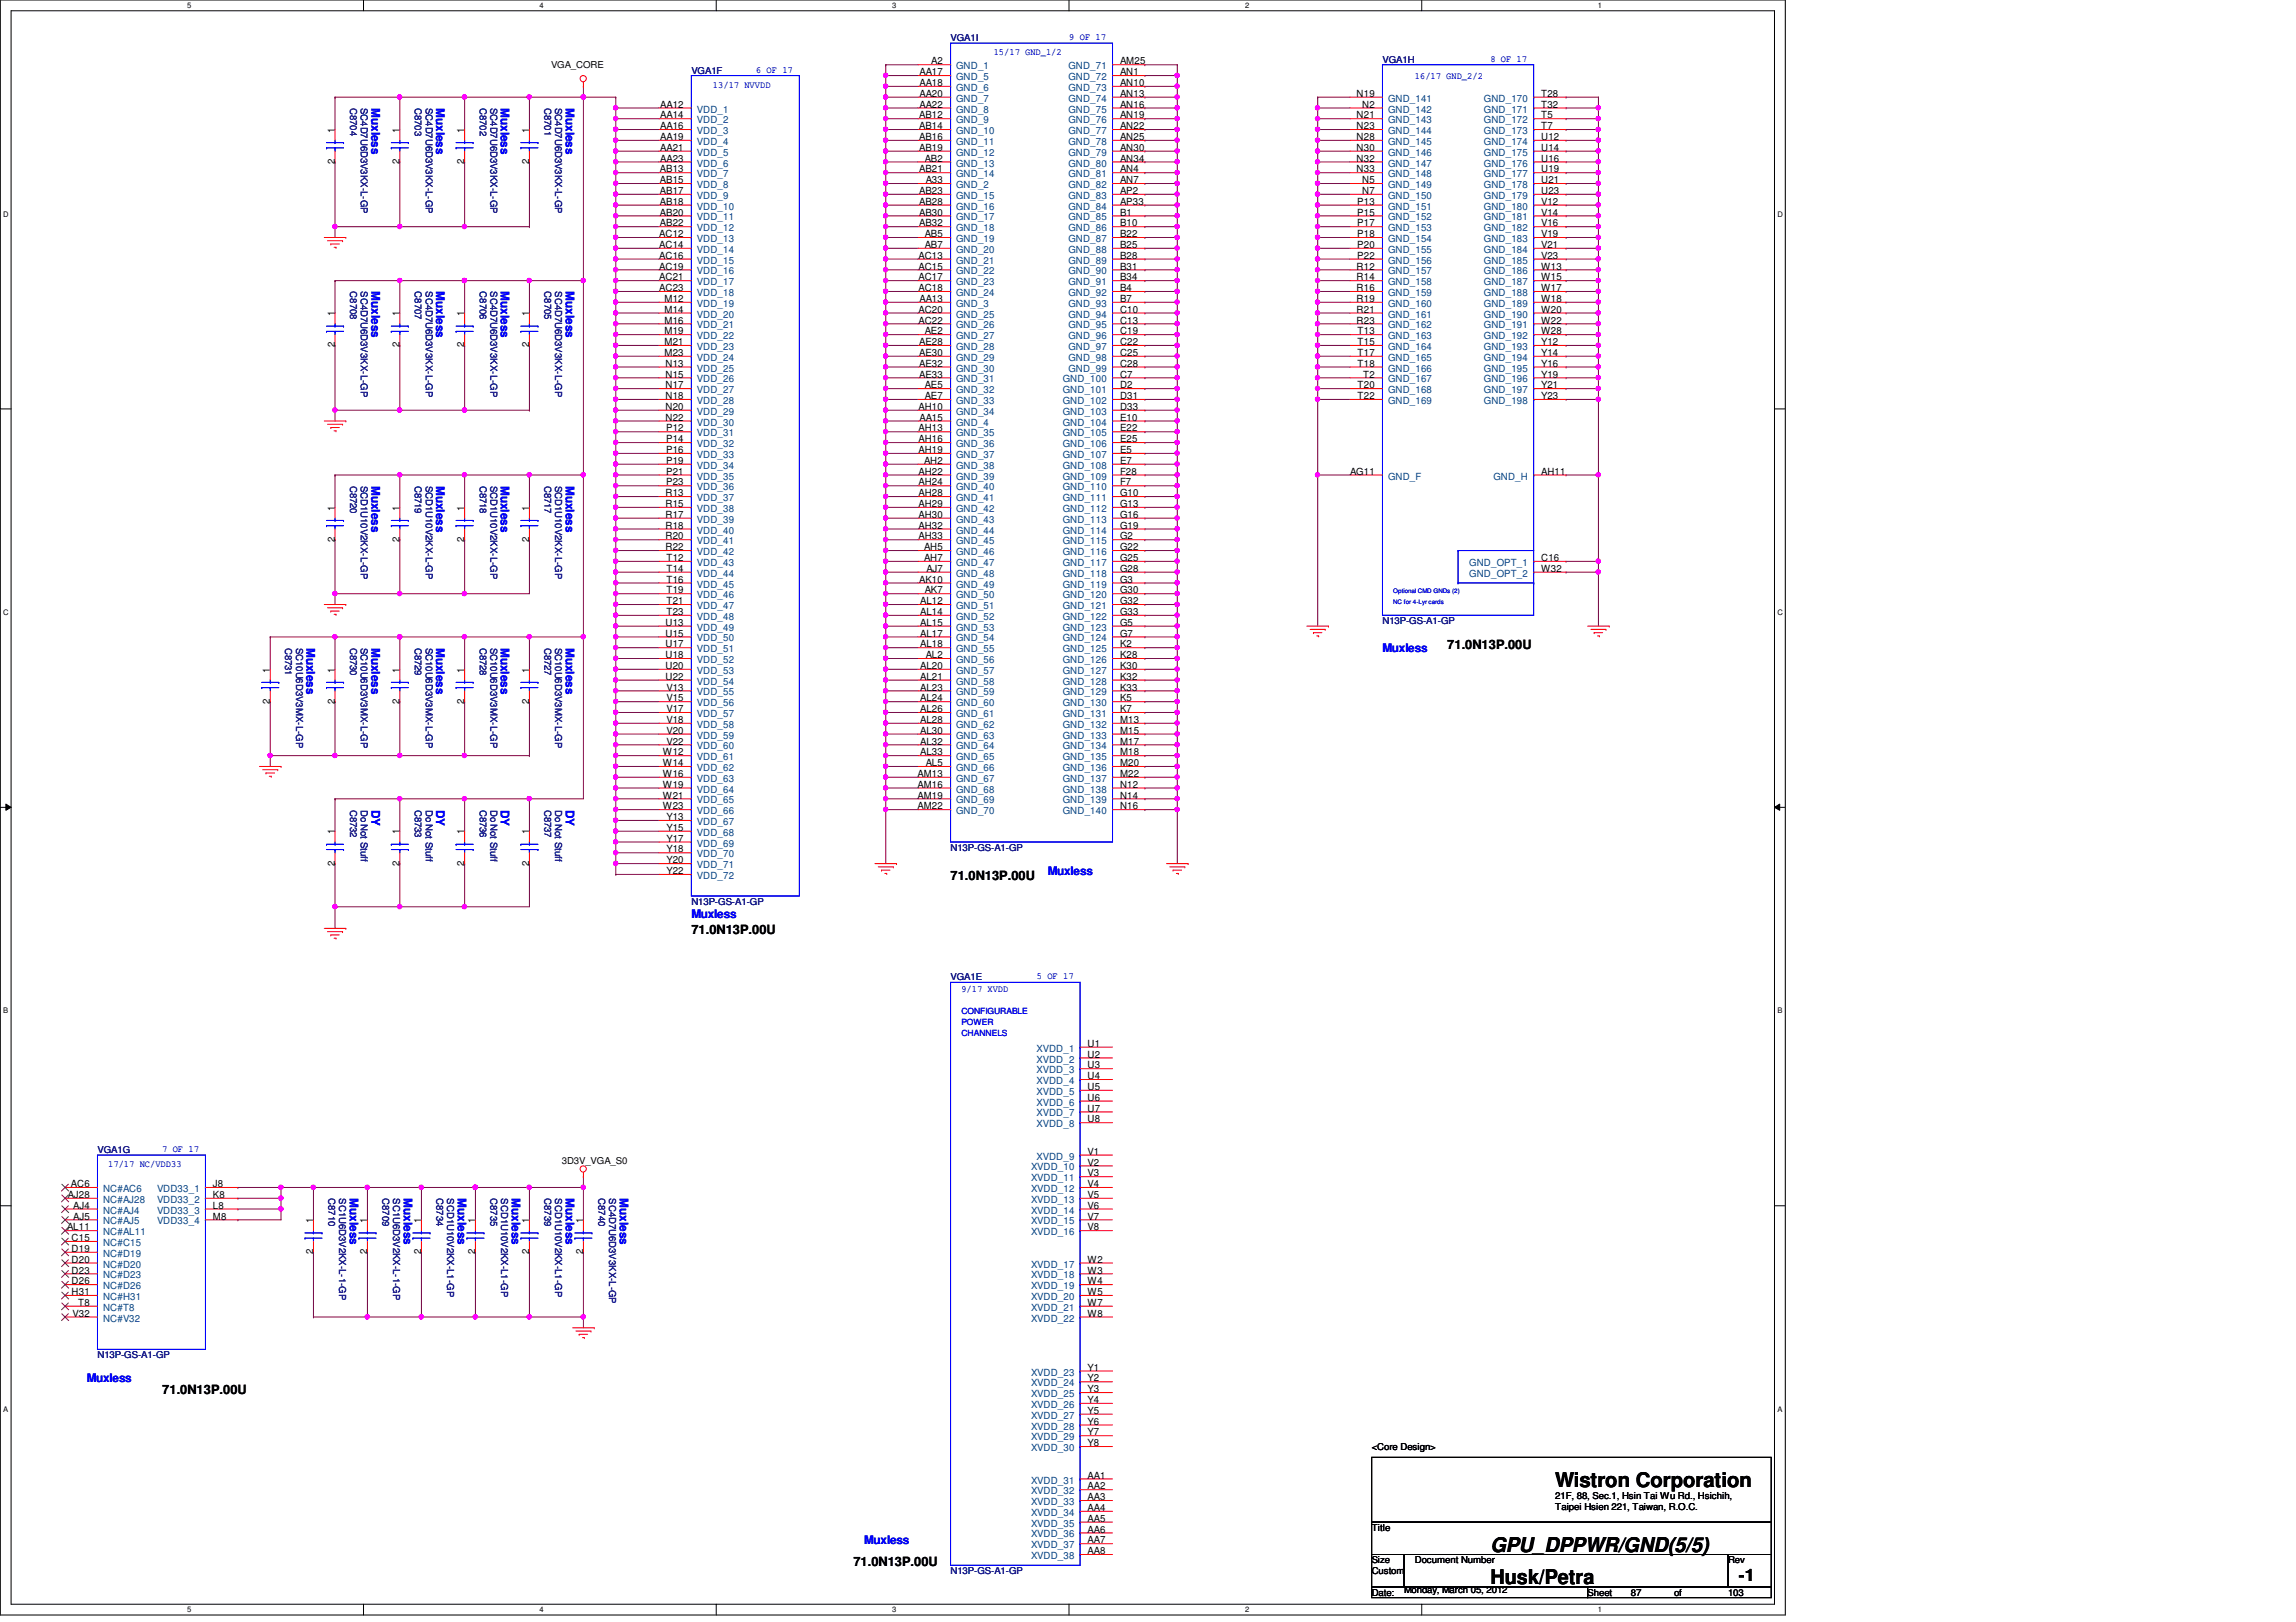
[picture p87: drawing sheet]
<svg xmlns="http://www.w3.org/2000/svg" width="297mm" height="210mm" viewBox="0 0 297 210" stroke-linecap="round" stroke-linejoin="round" font-family="sans-serif">
<defs><g id="words">
<g font-size="2.6">
<text x="201.2" y="192.4">Wistron Corporation</text>
<text x="192.8" y="200.8">GPU_DPPWR/GND(5/5)</text>
<text x="192.8" y="205">Husk/Petra</text>
</g>
<text font-size="2.2" x="225" y="204.6">-1</text>
<g font-size="1.7">
<text x="187.2" y="83.9">71.0N13P.00U</text>
<text x="123" y="113.8">71.0N13P.00U</text>
<text x="89.4" y="120.8">71.0N13P.00U</text>
<text x="21" y="180.3">71.0N13P.00U</text>
<text x="110.4" y="202.7">71.0N13P.00U</text>
</g>
<g font-size="1.5" fill="#00f">
<text x="48" y="14" transform="rotate(90 48 14)">Muxless</text>
<text x="56.4" y="14" transform="rotate(90 56.4 14)">Muxless</text>
<text x="64.8" y="14" transform="rotate(90 64.8 14)">Muxless</text>
<text x="73.2" y="14" transform="rotate(90 73.2 14)">Muxless</text>
<text x="48" y="37.7" transform="rotate(90 48 37.7)">Muxless</text>
<text x="56.4" y="37.7" transform="rotate(90 56.4 37.7)">Muxless</text>
<text x="64.8" y="37.7" transform="rotate(90 64.8 37.7)">Muxless</text>
<text x="73.2" y="37.7" transform="rotate(90 73.2 37.7)">Muxless</text>
<text x="48" y="62.9" transform="rotate(90 48 62.9)">Muxless</text>
<text x="56.4" y="62.9" transform="rotate(90 56.4 62.9)">Muxless</text>
<text x="64.8" y="62.9" transform="rotate(90 64.8 62.9)">Muxless</text>
<text x="73.2" y="62.9" transform="rotate(90 73.2 62.9)">Muxless</text>
<text x="39.7" y="83.8" transform="rotate(90 39.7 83.8)">Muxless</text>
<text x="48" y="83.8" transform="rotate(90 48 83.8)">Muxless</text>
<text x="56.4" y="83.8" transform="rotate(90 56.4 83.8)">Muxless</text>
<text x="64.8" y="83.8" transform="rotate(90 64.8 83.8)">Muxless</text>
<text x="73.2" y="83.8" transform="rotate(90 73.2 83.8)">Muxless</text>
<text x="178.9" y="84.4">Muxless</text>
<text x="48" y="104.8" transform="rotate(90 48 104.8)">DY</text>
<text x="56.4" y="104.8" transform="rotate(90 56.4 104.8)">DY</text>
<text x="64.8" y="104.8" transform="rotate(90 64.8 104.8)">DY</text>
<text x="73.2" y="104.8" transform="rotate(90 73.2 104.8)">DY</text>
<text x="135.5" y="113.2">Muxless</text>
<text x="89.4" y="118.8">Muxless</text>
<text x="45.3" y="155.1" transform="rotate(90 45.3 155.1)">Muxless</text>
<text x="52.2" y="155.1" transform="rotate(90 52.2 155.1)">Muxless</text>
<text x="59.2" y="155.1" transform="rotate(90 59.2 155.1)">Muxless</text>
<text x="66.2" y="155.1" transform="rotate(90 66.2 155.1)">Muxless</text>
<text x="73.2" y="155.1" transform="rotate(90 73.2 155.1)">Muxless</text>
<text x="80.2" y="155.1" transform="rotate(90 80.2 155.1)">Muxless</text>
<text x="11.2" y="178.9">Muxless</text>
<text x="111.8" y="199.8">Muxless</text>
</g>
<g font-size="1.3">
<text x="119" y="11.1">AA18</text>
<text x="119" y="9.7">AA17</text>
<text x="120.5" y="8.3">A2</text>
<text x="144.9" y="11.1">AN10</text>
<text x="144.9" y="9.7">AN1</text>
<text x="144.9" y="8.3">AM25</text>
<text x="43.3" y="17.2" transform="rotate(-90 43.3 17.2)">1</text>
<text x="51.7" y="17.2" transform="rotate(-90 51.7 17.2)">1</text>
<text x="60.1" y="17.2" transform="rotate(-90 60.1 17.2)">1</text>
<text x="68.4" y="17.2" transform="rotate(-90 68.4 17.2)">1</text>
<text x="85.4" y="16.7">AA16</text>
<text x="85.4" y="15.3">AA14</text>
<text x="85.4" y="13.9">AA12</text>
<text x="118.9" y="16.7">AB14</text>
<text x="118.9" y="15.3">AB12</text>
<text x="119" y="13.9">AA22</text>
<text x="119" y="12.5">AA20</text>
<text x="144.9" y="16.7">AN22</text>
<text x="144.9" y="15.3">AN19</text>
<text x="144.9" y="13.9">AN16</text>
<text x="144.9" y="12.5">AN13</text>
<text x="175.5" y="16.7">N23</text>
<text x="175.5" y="15.3">N21</text>
<text x="175.5" y="12.5">N19</text>
<text x="176.2" y="13.9">N2</text>
<text x="199.4" y="16.7">T7</text>
<text x="199.4" y="15.3">T5</text>
<text x="199.4" y="13.9">T32</text>
<text x="199.4" y="12.5">T28</text>
<text x="43.3" y="21.2" transform="rotate(-90 43.3 21.2)">2</text>
<text x="51.7" y="21.2" transform="rotate(-90 51.7 21.2)">2</text>
<text x="60.1" y="21.2" transform="rotate(-90 60.1 21.2)">2</text>
<text x="68.4" y="21.2" transform="rotate(-90 68.4 21.2)">2</text>
<text x="85.4" y="23.7">AB15</text>
<text x="85.4" y="22.3">AB13</text>
<text x="85.4" y="20.9">AA23</text>
<text x="85.4" y="19.5">AA21</text>
<text x="85.4" y="18.1">AA19</text>
<text x="118.9" y="22.3">AB21</text>
<text x="118.9" y="19.5">AB19</text>
<text x="118.9" y="18.1">AB16</text>
<text x="119.6" y="20.9">AB2</text>
<text x="119.8" y="23.7">A33</text>
<text x="144.9" y="23.7">AN7</text>
<text x="144.9" y="22.3">AN4</text>
<text x="144.9" y="20.9">AN34</text>
<text x="144.9" y="19.5">AN30</text>
<text x="144.9" y="18.1">AN25</text>
<text x="175.5" y="22.3">N33</text>
<text x="175.5" y="20.9">N32</text>
<text x="175.5" y="19.5">N30</text>
<text x="175.5" y="18.1">N28</text>
<text x="176.2" y="23.7">N5</text>
<text x="199.4" y="23.7">U21</text>
<text x="199.4" y="22.3">U19</text>
<text x="199.4" y="20.9">U16</text>
<text x="199.4" y="19.5">U14</text>
<text x="199.4" y="18.1">U12</text>
<text x="85.4" y="29.3">AB22</text>
<text x="85.4" y="27.9">AB20</text>
<text x="85.4" y="26.5">AB18</text>
<text x="85.4" y="25.1">AB17</text>
<text x="118.9" y="29.3">AB32</text>
<text x="118.9" y="27.9">AB30</text>
<text x="118.9" y="26.5">AB28</text>
<text x="118.9" y="25.1">AB23</text>
<text x="144.9" y="29.3">B10</text>
<text x="144.9" y="27.9">B1</text>
<text x="144.9" y="26.5">AP33</text>
<text x="144.9" y="25.1">AP2</text>
<text x="175.6" y="29.3">P17</text>
<text x="175.6" y="27.9">P15</text>
<text x="175.6" y="26.5">P13</text>
<text x="176.2" y="25.1">N7</text>
<text x="199.4" y="29.3">V16</text>
<text x="199.4" y="27.9">V14</text>
<text x="199.4" y="26.5">V12</text>
<text x="199.4" y="25.1">U23</text>
<text x="85.3" y="34.9">AC19</text>
<text x="85.3" y="33.5">AC16</text>
<text x="85.3" y="32.1">AC14</text>
<text x="85.3" y="30.7">AC12</text>
<text x="118.8" y="34.9">AC15</text>
<text x="118.8" y="33.5">AC13</text>
<text x="119.6" y="32.1">AB7</text>
<text x="119.6" y="30.7">AB5</text>
<text x="144.9" y="34.9">B31</text>
<text x="144.9" y="33.5">B28</text>
<text x="144.9" y="32.1">B25</text>
<text x="144.9" y="30.7">B22</text>
<text x="175.5" y="34.9">R12</text>
<text x="175.6" y="33.5">P22</text>
<text x="175.6" y="32.1">P20</text>
<text x="175.6" y="30.7">P18</text>
<text x="199.4" y="34.9">W13</text>
<text x="199.4" y="33.5">V23</text>
<text x="199.4" y="32.1">V21</text>
<text x="199.4" y="30.7">V19</text>
<text x="43.3" y="40.9" transform="rotate(-90 43.3 40.9)">1</text>
<text x="51.7" y="40.9" transform="rotate(-90 51.7 40.9)">1</text>
<text x="60.1" y="40.9" transform="rotate(-90 60.1 40.9)">1</text>
<text x="68.4" y="40.9" transform="rotate(-90 68.4 40.9)">1</text>
<text x="85.3" y="37.7">AC23</text>
<text x="85.3" y="36.3">AC21</text>
<text x="86" y="41.9">M16</text>
<text x="86" y="40.5">M14</text>
<text x="86" y="39.1">M12</text>
<text x="118.8" y="41.9">AC22</text>
<text x="118.8" y="40.5">AC20</text>
<text x="118.8" y="37.7">AC18</text>
<text x="118.8" y="36.3">AC17</text>
<text x="119" y="39.1">AA13</text>
<text x="144.9" y="41.9">C13</text>
<text x="144.9" y="40.5">C10</text>
<text x="144.9" y="39.1">B7</text>
<text x="144.9" y="37.7">B4</text>
<text x="144.9" y="36.3">B34</text>
<text x="175.5" y="41.9">R23</text>
<text x="175.5" y="40.5">R21</text>
<text x="175.5" y="39.1">R19</text>
<text x="175.5" y="37.7">R16</text>
<text x="175.5" y="36.3">R14</text>
<text x="199.4" y="41.9">W22</text>
<text x="199.4" y="40.5">W20</text>
<text x="199.4" y="39.1">W18</text>
<text x="199.4" y="37.7">W17</text>
<text x="199.4" y="36.3">W15</text>
<text x="43.3" y="45" transform="rotate(-90 43.3 45)">2</text>
<text x="51.7" y="45" transform="rotate(-90 51.7 45)">2</text>
<text x="60.1" y="45" transform="rotate(-90 60.1 45)">2</text>
<text x="68.4" y="45" transform="rotate(-90 68.4 45)">2</text>
<text x="86" y="46.1">M23</text>
<text x="86" y="44.7">M21</text>
<text x="86" y="43.3">M19</text>
<text x="86.1" y="47.5">N13</text>
<text x="118.9" y="47.5">AE32</text>
<text x="118.9" y="46.1">AE30</text>
<text x="118.9" y="44.7">AE28</text>
<text x="119.6" y="43.3">AE2</text>
<text x="144.9" y="47.5">C28</text>
<text x="144.9" y="46.1">C25</text>
<text x="144.9" y="44.7">C22</text>
<text x="144.9" y="43.3">C19</text>
<text x="175.6" y="47.5">T18</text>
<text x="175.6" y="46.1">T17</text>
<text x="175.6" y="44.7">T15</text>
<text x="175.6" y="43.3">T13</text>
<text x="199.4" y="47.5">Y16</text>
<text x="199.4" y="46.1">Y14</text>
<text x="199.4" y="44.7">Y12</text>
<text x="199.4" y="43.3">W28</text>
<text x="86.1" y="53">N20</text>
<text x="86.1" y="51.6">N18</text>
<text x="86.1" y="50.2">N17</text>
<text x="86.1" y="48.9">N15</text>
<text x="118.8" y="53">AH10</text>
<text x="118.9" y="48.9">AE33</text>
<text x="119.6" y="51.6">AE7</text>
<text x="119.6" y="50.2">AE5</text>
<text x="144.9" y="53">D33</text>
<text x="144.9" y="51.6">D31</text>
<text x="144.9" y="50.2">D2</text>
<text x="144.9" y="48.9">C7</text>
<text x="175.6" y="51.6">T22</text>
<text x="175.6" y="50.2">T20</text>
<text x="176.4" y="48.9">T2</text>
<text x="199.4" y="51.6">Y23</text>
<text x="199.4" y="50.2">Y21</text>
<text x="199.4" y="48.9">Y19</text>
<text x="86.1" y="54.4">N22</text>
<text x="86.2" y="58.6">P16</text>
<text x="86.2" y="57.2">P14</text>
<text x="86.2" y="55.8">P12</text>
<text x="118.8" y="58.6">AH19</text>
<text x="118.8" y="57.2">AH16</text>
<text x="118.8" y="55.8">AH13</text>
<text x="119" y="54.4">AA15</text>
<text x="144.9" y="58.6">E5</text>
<text x="144.9" y="57.2">E25</text>
<text x="144.9" y="55.8">E22</text>
<text x="144.9" y="54.4">E10</text>
<text x="86.1" y="65.6">R15</text>
<text x="86.1" y="64.2">R13</text>
<text x="86.2" y="62.8">P23</text>
<text x="86.2" y="61.4">P21</text>
<text x="86.2" y="60">P19</text>
<text x="118.8" y="65.6">AH29</text>
<text x="118.8" y="64.2">AH28</text>
<text x="118.8" y="62.8">AH24</text>
<text x="118.8" y="61.4">AH22</text>
<text x="119.5" y="60">AH2</text>
<text x="144.9" y="65.6">G13</text>
<text x="144.9" y="64.2">G10</text>
<text x="144.9" y="62.8">F7</text>
<text x="144.9" y="61.4">F28</text>
<text x="144.9" y="60">E7</text>
<text x="174.7" y="61.4">AG11</text>
<text x="199.4" y="61.4">AH11</text>
<text x="43.3" y="70.1" transform="rotate(-90 43.3 70.1)">2</text>
<text x="43.3" y="66.1" transform="rotate(-90 43.3 66.1)">1</text>
<text x="51.7" y="70.1" transform="rotate(-90 51.7 70.1)">2</text>
<text x="51.7" y="66.1" transform="rotate(-90 51.7 66.1)">1</text>
<text x="60.1" y="70.1" transform="rotate(-90 60.1 70.1)">2</text>
<text x="60.1" y="66.1" transform="rotate(-90 60.1 66.1)">1</text>
<text x="68.4" y="70.1" transform="rotate(-90 68.4 70.1)">2</text>
<text x="68.4" y="66.1" transform="rotate(-90 68.4 66.1)">1</text>
<text x="86.1" y="71.2">R22</text>
<text x="86.1" y="69.8">R20</text>
<text x="86.1" y="68.4">R18</text>
<text x="86.1" y="67">R17</text>
<text x="118.8" y="69.8">AH33</text>
<text x="118.8" y="68.4">AH32</text>
<text x="118.8" y="67">AH30</text>
<text x="119.5" y="71.2">AH5</text>
<text x="144.9" y="71.2">G22</text>
<text x="144.9" y="69.8">G2</text>
<text x="144.9" y="68.4">G19</text>
<text x="144.9" y="67">G16</text>
<text x="86.2" y="76.8">T19</text>
<text x="86.2" y="75.4">T16</text>
<text x="86.2" y="74">T14</text>
<text x="86.2" y="72.6">T12</text>
<text x="118.9" y="75.4">AK10</text>
<text x="119.5" y="72.6">AH7</text>
<text x="119.6" y="76.8">AK7</text>
<text x="119.8" y="74">AJ7</text>
<text x="144.9" y="76.8">G30</text>
<text x="144.9" y="75.4">G3</text>
<text x="144.9" y="74">G28</text>
<text x="144.9" y="72.6">G25</text>
<text x="199.4" y="74">W32</text>
<text x="199.4" y="72.6">C16</text>
<text x="86.1" y="83.8">U17</text>
<text x="86.1" y="82.4">U15</text>
<text x="86.1" y="81">U13</text>
<text x="86.2" y="79.6">T23</text>
<text x="86.2" y="78.2">T21</text>
<text x="119" y="83.8">AL18</text>
<text x="119" y="82.4">AL17</text>
<text x="119" y="81">AL15</text>
<text x="119" y="79.6">AL14</text>
<text x="119" y="78.2">AL12</text>
<text x="144.9" y="83.8">K2</text>
<text x="144.9" y="82.4">G7</text>
<text x="144.9" y="81">G5</text>
<text x="144.9" y="79.6">G33</text>
<text x="144.9" y="78.2">G32</text>
<text x="34.9" y="87" transform="rotate(-90 34.9 87)">1</text>
<text x="43.3" y="87" transform="rotate(-90 43.3 87)">1</text>
<text x="51.7" y="87" transform="rotate(-90 51.7 87)">1</text>
<text x="60.1" y="87" transform="rotate(-90 60.1 87)">1</text>
<text x="68.4" y="87" transform="rotate(-90 68.4 87)">1</text>
<text x="86.1" y="88">U22</text>
<text x="86.1" y="86.6">U20</text>
<text x="86.1" y="85.2">U18</text>
<text x="86.2" y="89.4">V13</text>
<text x="119" y="89.4">AL23</text>
<text x="119" y="88">AL21</text>
<text x="119" y="86.6">AL20</text>
<text x="119.8" y="85.2">AL2</text>
<text x="144.9" y="89.4">K33</text>
<text x="144.9" y="88">K32</text>
<text x="144.9" y="86.6">K30</text>
<text x="144.9" y="85.2">K28</text>
<text x="34.9" y="91.1" transform="rotate(-90 34.9 91.1)">2</text>
<text x="43.3" y="91.1" transform="rotate(-90 43.3 91.1)">2</text>
<text x="51.7" y="91.1" transform="rotate(-90 51.7 91.1)">2</text>
<text x="60.1" y="91.1" transform="rotate(-90 60.1 91.1)">2</text>
<text x="68.4" y="91.1" transform="rotate(-90 68.4 91.1)">2</text>
<text x="86.2" y="95">V20</text>
<text x="86.2" y="93.6">V18</text>
<text x="86.2" y="92.2">V17</text>
<text x="86.2" y="90.8">V15</text>
<text x="119" y="95">AL30</text>
<text x="119" y="93.6">AL28</text>
<text x="119" y="92.2">AL26</text>
<text x="119" y="90.8">AL24</text>
<text x="144.9" y="95">M15</text>
<text x="144.9" y="93.6">M13</text>
<text x="144.9" y="92.2">K7</text>
<text x="144.9" y="90.8">K5</text>
<text x="85.8" y="101.9">W19</text>
<text x="85.8" y="100.5">W16</text>
<text x="85.8" y="99.1">W14</text>
<text x="85.8" y="97.7">W12</text>
<text x="86.2" y="96.4">V22</text>
<text x="118.7" y="101.9">AM16</text>
<text x="118.7" y="100.5">AM13</text>
<text x="119" y="97.7">AL33</text>
<text x="119" y="96.4">AL32</text>
<text x="119.8" y="99.1">AL5</text>
<text x="144.9" y="101.9">N12</text>
<text x="144.9" y="100.5">M22</text>
<text x="144.9" y="99.1">M20</text>
<text x="144.9" y="97.7">M18</text>
<text x="144.9" y="96.4">M17</text>
<text x="43.3" y="108" transform="rotate(-90 43.3 108)">1</text>
<text x="51.7" y="108" transform="rotate(-90 51.7 108)">1</text>
<text x="60.1" y="108" transform="rotate(-90 60.1 108)">1</text>
<text x="68.4" y="108" transform="rotate(-90 68.4 108)">1</text>
<text x="85.8" y="104.7">W23</text>
<text x="85.8" y="103.3">W21</text>
<text x="86.2" y="107.5">Y15</text>
<text x="86.2" y="106.1">Y13</text>
<text x="118.7" y="104.7">AM22</text>
<text x="118.7" y="103.3">AM19</text>
<text x="144.9" y="104.7">N16</text>
<text x="144.9" y="103.3">N14</text>
<text x="43.3" y="112" transform="rotate(-90 43.3 112)">2</text>
<text x="51.7" y="112" transform="rotate(-90 51.7 112)">2</text>
<text x="60.1" y="112" transform="rotate(-90 60.1 112)">2</text>
<text x="68.4" y="112" transform="rotate(-90 68.4 112)">2</text>
<text x="86.2" y="113.1">Y22</text>
<text x="86.2" y="111.7">Y20</text>
<text x="86.2" y="110.3">Y18</text>
<text x="86.2" y="108.9">Y17</text>
<text x="140.7" y="136.9">U2</text>
<text x="140.7" y="135.5">U1</text>
<text x="140.7" y="143.8">U7</text>
<text x="140.7" y="142.5">U6</text>
<text x="140.7" y="141.1">U5</text>
<text x="140.7" y="139.7">U4</text>
<text x="140.7" y="138.3">U3</text>
<text x="140.7" y="149.4">V1</text>
<text x="140.7" y="145.2">U8</text>
<text x="8.8" y="155">AJ28</text>
<text x="9.2" y="153.6">AC6</text>
<text x="27.6" y="155">K8</text>
<text x="27.6" y="153.6">J8</text>
<text x="140.7" y="155">V5</text>
<text x="140.7" y="153.6">V4</text>
<text x="140.7" y="152.2">V3</text>
<text x="140.7" y="150.8">V2</text>
<text x="8.7" y="159.2">AL11</text>
<text x="9.3" y="160.6">C15</text>
<text x="9.5" y="157.8">AJ5</text>
<text x="9.5" y="156.4">AJ4</text>
<text x="27.6" y="157.8">M8</text>
<text x="27.6" y="156.4">L8</text>
<text x="40.5" y="158.3" transform="rotate(-90 40.5 158.3)">1</text>
<text x="47.5" y="158.3" transform="rotate(-90 47.5 158.3)">1</text>
<text x="54.5" y="158.3" transform="rotate(-90 54.5 158.3)">1</text>
<text x="61.5" y="158.3" transform="rotate(-90 61.5 158.3)">1</text>
<text x="68.4" y="158.3" transform="rotate(-90 68.4 158.3)">1</text>
<text x="75.4" y="158.3" transform="rotate(-90 75.4 158.3)">1</text>
<text x="140.7" y="159.2">V8</text>
<text x="140.7" y="157.8">V7</text>
<text x="140.7" y="156.4">V6</text>
<text x="9.3" y="167.6">H31</text>
<text x="9.3" y="166.2">D26</text>
<text x="9.3" y="164.8">D23</text>
<text x="9.3" y="163.4">D20</text>
<text x="9.3" y="162">D19</text>
<text x="40.5" y="162.3" transform="rotate(-90 40.5 162.3)">2</text>
<text x="47.5" y="162.3" transform="rotate(-90 47.5 162.3)">2</text>
<text x="54.5" y="162.3" transform="rotate(-90 54.5 162.3)">2</text>
<text x="61.5" y="162.3" transform="rotate(-90 61.5 162.3)">2</text>
<text x="68.4" y="162.3" transform="rotate(-90 68.4 162.3)">2</text>
<text x="75.4" y="162.3" transform="rotate(-90 75.4 162.3)">2</text>
<text x="140.7" y="167.6">W5</text>
<text x="140.7" y="166.2">W4</text>
<text x="140.7" y="164.8">W3</text>
<text x="140.7" y="163.4">W2</text>
<text x="9.4" y="170.4">V32</text>
<text x="10.1" y="169">T8</text>
<text x="140.7" y="170.4">W8</text>
<text x="140.7" y="169">W7</text>
<text x="140.7" y="178.8">Y2</text>
<text x="140.7" y="177.4">Y1</text>
<text x="140.7" y="185.8">Y7</text>
<text x="140.7" y="184.4">Y6</text>
<text x="140.7" y="183">Y5</text>
<text x="140.7" y="181.6">Y4</text>
<text x="140.7" y="180.2">Y3</text>
<text x="140.7" y="191.3">AA1</text>
<text x="140.7" y="187.2">Y8</text>
<text x="140.7" y="196.9">AA5</text>
<text x="140.7" y="195.5">AA4</text>
<text x="140.7" y="194.1">AA3</text>
<text x="140.7" y="192.7">AA2</text>
<text x="140.7" y="201.1">AA8</text>
<text x="140.7" y="199.7">AA7</text>
<text x="140.7" y="198.3">AA6</text>
</g>
<g font-size="1.3" fill="#004080">
<text x="123.7" y="11.8">GND_6</text>
<text x="123.7" y="10.4">GND_5</text>
<text x="123.7" y="9">GND_1</text>
<text x="138.2" y="11.8">GND_73</text>
<text x="138.2" y="10.4">GND_72</text>
<text x="138.2" y="9">GND_71</text>
<text x="90.2" y="17.4">VDD_3</text>
<text x="90.2" y="16">VDD_2</text>
<text x="90.2" y="14.6">VDD_1</text>
<text x="123.7" y="17.4">GND_10</text>
<text x="123.7" y="16">GND_9</text>
<text x="123.7" y="14.6">GND_8</text>
<text x="123.7" y="13.2">GND_7</text>
<text x="138.2" y="17.4">GND_77</text>
<text x="138.2" y="16">GND_76</text>
<text x="138.2" y="14.6">GND_75</text>
<text x="138.2" y="13.2">GND_74</text>
<text x="179.6" y="17.4">GND_144</text>
<text x="179.6" y="16">GND_143</text>
<text x="179.6" y="14.6">GND_142</text>
<text x="179.6" y="13.2">GND_141</text>
<text x="192" y="17.4">GND_173</text>
<text x="192" y="16">GND_172</text>
<text x="192" y="14.6">GND_171</text>
<text x="192" y="13.2">GND_170</text>
<text x="90.2" y="22.9">VDD_7</text>
<text x="90.2" y="21.5">VDD_6</text>
<text x="90.2" y="20.2">VDD_5</text>
<text x="90.2" y="18.8">VDD_4</text>
<text x="123.7" y="22.9">GND_14</text>
<text x="123.7" y="21.5">GND_13</text>
<text x="123.7" y="20.2">GND_12</text>
<text x="123.7" y="18.8">GND_11</text>
<text x="138.2" y="22.9">GND_81</text>
<text x="138.2" y="21.5">GND_80</text>
<text x="138.2" y="20.2">GND_79</text>
<text x="138.2" y="18.8">GND_78</text>
<text x="179.6" y="22.9">GND_148</text>
<text x="179.6" y="21.5">GND_147</text>
<text x="179.6" y="20.2">GND_146</text>
<text x="179.6" y="18.8">GND_145</text>
<text x="192" y="22.9">GND_177</text>
<text x="192" y="21.5">GND_176</text>
<text x="192" y="20.2">GND_175</text>
<text x="192" y="18.8">GND_174</text>
<text x="90.2" y="29.9">VDD_12</text>
<text x="90.2" y="28.5">VDD_11</text>
<text x="90.2" y="27.1">VDD_10</text>
<text x="90.2" y="25.7">VDD_9</text>
<text x="90.2" y="24.3">VDD_8</text>
<text x="123.7" y="29.9">GND_18</text>
<text x="123.7" y="28.5">GND_17</text>
<text x="123.7" y="27.1">GND_16</text>
<text x="123.7" y="25.7">GND_15</text>
<text x="123.7" y="24.3">GND_2</text>
<text x="138.2" y="29.9">GND_86</text>
<text x="138.2" y="28.5">GND_85</text>
<text x="138.2" y="27.1">GND_84</text>
<text x="138.2" y="25.7">GND_83</text>
<text x="138.2" y="24.3">GND_82</text>
<text x="179.6" y="29.9">GND_153</text>
<text x="179.6" y="28.5">GND_152</text>
<text x="179.6" y="27.1">GND_151</text>
<text x="179.6" y="25.7">GND_150</text>
<text x="179.6" y="24.3">GND_149</text>
<text x="192" y="29.9">GND_182</text>
<text x="192" y="28.5">GND_181</text>
<text x="192" y="27.1">GND_180</text>
<text x="192" y="25.7">GND_179</text>
<text x="192" y="24.3">GND_178</text>
<text x="90.2" y="35.5">VDD_16</text>
<text x="90.2" y="34.1">VDD_15</text>
<text x="90.2" y="32.7">VDD_14</text>
<text x="90.2" y="31.3">VDD_13</text>
<text x="123.7" y="35.5">GND_22</text>
<text x="123.7" y="34.1">GND_21</text>
<text x="123.7" y="32.7">GND_20</text>
<text x="123.7" y="31.3">GND_19</text>
<text x="138.2" y="35.5">GND_90</text>
<text x="138.2" y="34.1">GND_89</text>
<text x="138.2" y="32.7">GND_88</text>
<text x="138.2" y="31.3">GND_87</text>
<text x="179.6" y="35.5">GND_157</text>
<text x="179.6" y="34.1">GND_156</text>
<text x="179.6" y="32.7">GND_155</text>
<text x="179.6" y="31.3">GND_154</text>
<text x="192" y="35.5">GND_186</text>
<text x="192" y="34.1">GND_185</text>
<text x="192" y="32.7">GND_184</text>
<text x="192" y="31.3">GND_183</text>
<text x="90.2" y="41.1">VDD_20</text>
<text x="90.2" y="39.7">VDD_19</text>
<text x="90.2" y="38.3">VDD_18</text>
<text x="90.2" y="36.9">VDD_17</text>
<text x="123.7" y="41.1">GND_25</text>
<text x="123.7" y="39.7">GND_3</text>
<text x="123.7" y="38.3">GND_24</text>
<text x="123.7" y="36.9">GND_23</text>
<text x="138.2" y="41.1">GND_94</text>
<text x="138.2" y="39.7">GND_93</text>
<text x="138.2" y="38.3">GND_92</text>
<text x="138.2" y="36.9">GND_91</text>
<text x="179.6" y="41.1">GND_161</text>
<text x="179.6" y="39.7">GND_160</text>
<text x="179.6" y="38.3">GND_159</text>
<text x="179.6" y="36.9">GND_158</text>
<text x="192" y="41.1">GND_190</text>
<text x="192" y="39.7">GND_189</text>
<text x="192" y="38.3">GND_188</text>
<text x="192" y="36.9">GND_187</text>
<text x="90.2" y="46.7">VDD_24</text>
<text x="90.2" y="45.3">VDD_23</text>
<text x="90.2" y="43.9">VDD_22</text>
<text x="90.2" y="42.5">VDD_21</text>
<text x="123.7" y="46.7">GND_29</text>
<text x="123.7" y="45.3">GND_28</text>
<text x="123.7" y="43.9">GND_27</text>
<text x="123.7" y="42.5">GND_26</text>
<text x="138.2" y="46.7">GND_98</text>
<text x="138.2" y="45.3">GND_97</text>
<text x="138.2" y="43.9">GND_96</text>
<text x="138.2" y="42.5">GND_95</text>
<text x="179.6" y="46.7">GND_165</text>
<text x="179.6" y="45.3">GND_164</text>
<text x="179.6" y="43.9">GND_163</text>
<text x="179.6" y="42.5">GND_162</text>
<text x="192" y="46.7">GND_194</text>
<text x="192" y="45.3">GND_193</text>
<text x="192" y="43.9">GND_192</text>
<text x="192" y="42.5">GND_191</text>
<text x="90.2" y="53.7">VDD_29</text>
<text x="90.2" y="52.3">VDD_28</text>
<text x="90.2" y="50.9">VDD_27</text>
<text x="90.2" y="49.5">VDD_26</text>
<text x="90.2" y="48.1">VDD_25</text>
<text x="123.7" y="53.7">GND_34</text>
<text x="123.7" y="52.3">GND_33</text>
<text x="123.7" y="50.9">GND_32</text>
<text x="123.7" y="49.5">GND_31</text>
<text x="123.7" y="48.1">GND_30</text>
<text x="137.5" y="53.7">GND_103</text>
<text x="137.5" y="52.3">GND_102</text>
<text x="137.5" y="50.9">GND_101</text>
<text x="137.5" y="49.5">GND_100</text>
<text x="138.2" y="48.1">GND_99</text>
<text x="179.6" y="52.3">GND_169</text>
<text x="179.6" y="50.9">GND_168</text>
<text x="179.6" y="49.5">GND_167</text>
<text x="179.6" y="48.1">GND_166</text>
<text x="192" y="52.3">GND_198</text>
<text x="192" y="50.9">GND_197</text>
<text x="192" y="49.5">GND_196</text>
<text x="192" y="48.1">GND_195</text>
<text x="90.2" y="59.3">VDD_33</text>
<text x="90.2" y="57.9">VDD_32</text>
<text x="90.2" y="56.5">VDD_31</text>
<text x="90.2" y="55.1">VDD_30</text>
<text x="123.7" y="59.3">GND_37</text>
<text x="123.7" y="57.9">GND_36</text>
<text x="123.7" y="56.5">GND_35</text>
<text x="123.7" y="55.1">GND_4</text>
<text x="137.5" y="59.3">GND_107</text>
<text x="137.5" y="57.9">GND_106</text>
<text x="137.5" y="56.5">GND_105</text>
<text x="137.5" y="55.1">GND_104</text>
<text x="90.2" y="64.9">VDD_37</text>
<text x="90.2" y="63.5">VDD_36</text>
<text x="90.2" y="62.1">VDD_35</text>
<text x="90.2" y="60.7">VDD_34</text>
<text x="123.7" y="64.9">GND_41</text>
<text x="123.7" y="63.5">GND_40</text>
<text x="123.7" y="62.1">GND_39</text>
<text x="123.7" y="60.7">GND_38</text>
<text x="137.5" y="64.9">GND_111</text>
<text x="137.5" y="63.5">GND_110</text>
<text x="137.5" y="62.1">GND_109</text>
<text x="137.5" y="60.7">GND_108</text>
<text x="179.6" y="62.1">GND_F</text>
<text x="193.2" y="62.1">GND_H</text>
<text x="90.2" y="71.8">VDD_42</text>
<text x="90.2" y="70.4">VDD_41</text>
<text x="90.2" y="69">VDD_40</text>
<text x="90.2" y="67.6">VDD_39</text>
<text x="90.2" y="66.3">VDD_38</text>
<text x="123.7" y="71.8">GND_46</text>
<text x="123.7" y="70.4">GND_45</text>
<text x="123.7" y="69">GND_44</text>
<text x="123.7" y="67.6">GND_43</text>
<text x="123.7" y="66.3">GND_42</text>
<text x="137.5" y="71.8">GND_116</text>
<text x="137.5" y="70.4">GND_115</text>
<text x="137.5" y="69">GND_114</text>
<text x="137.5" y="67.6">GND_113</text>
<text x="137.5" y="66.3">GND_112</text>
<text x="90.2" y="77.4">VDD_46</text>
<text x="90.2" y="76">VDD_45</text>
<text x="90.2" y="74.6">VDD_44</text>
<text x="90.2" y="73.2">VDD_43</text>
<text x="123.7" y="77.4">GND_50</text>
<text x="123.7" y="76">GND_49</text>
<text x="123.7" y="74.6">GND_48</text>
<text x="123.7" y="73.2">GND_47</text>
<text x="137.5" y="77.4">GND_120</text>
<text x="137.5" y="76">GND_119</text>
<text x="137.5" y="74.6">GND_118</text>
<text x="137.5" y="73.2">GND_117</text>
<text x="190.1" y="74.6">GND_OPT_2</text>
<text x="190.1" y="73.2">GND_OPT_1</text>
<text x="90.2" y="83">VDD_50</text>
<text x="90.2" y="81.6">VDD_49</text>
<text x="90.2" y="80.2">VDD_48</text>
<text x="90.2" y="78.8">VDD_47</text>
<text x="123.7" y="83">GND_54</text>
<text x="123.7" y="81.6">GND_53</text>
<text x="123.7" y="80.2">GND_52</text>
<text x="123.7" y="78.8">GND_51</text>
<text x="137.5" y="83">GND_124</text>
<text x="137.5" y="81.6">GND_123</text>
<text x="137.5" y="80.2">GND_122</text>
<text x="137.5" y="78.8">GND_121</text>
<text x="90.2" y="88.6">VDD_54</text>
<text x="90.2" y="87.2">VDD_53</text>
<text x="90.2" y="85.8">VDD_52</text>
<text x="90.2" y="84.4">VDD_51</text>
<text x="123.7" y="88.6">GND_58</text>
<text x="123.7" y="87.2">GND_57</text>
<text x="123.7" y="85.8">GND_56</text>
<text x="123.7" y="84.4">GND_55</text>
<text x="137.5" y="88.6">GND_128</text>
<text x="137.5" y="87.2">GND_127</text>
<text x="137.5" y="85.8">GND_126</text>
<text x="137.5" y="84.4">GND_125</text>
<text x="90.2" y="95.6">VDD_59</text>
<text x="90.2" y="94.2">VDD_58</text>
<text x="90.2" y="92.8">VDD_57</text>
<text x="90.2" y="91.4">VDD_56</text>
<text x="90.2" y="90">VDD_55</text>
<text x="123.7" y="95.6">GND_63</text>
<text x="123.7" y="94.2">GND_62</text>
<text x="123.7" y="92.8">GND_61</text>
<text x="123.7" y="91.4">GND_60</text>
<text x="123.7" y="90">GND_59</text>
<text x="137.5" y="95.6">GND_133</text>
<text x="137.5" y="94.2">GND_132</text>
<text x="137.5" y="92.8">GND_131</text>
<text x="137.5" y="91.4">GND_130</text>
<text x="137.5" y="90">GND_129</text>
<text x="90.2" y="101.2">VDD_63</text>
<text x="90.2" y="99.8">VDD_62</text>
<text x="90.2" y="98.4">VDD_61</text>
<text x="90.2" y="97">VDD_60</text>
<text x="123.7" y="101.2">GND_67</text>
<text x="123.7" y="99.8">GND_66</text>
<text x="123.7" y="98.4">GND_65</text>
<text x="123.7" y="97">GND_64</text>
<text x="137.5" y="101.2">GND_137</text>
<text x="137.5" y="99.8">GND_136</text>
<text x="137.5" y="98.4">GND_135</text>
<text x="137.5" y="97">GND_134</text>
<text x="90.2" y="106.8">VDD_67</text>
<text x="90.2" y="105.4">VDD_66</text>
<text x="90.2" y="104">VDD_65</text>
<text x="90.2" y="102.6">VDD_64</text>
<text x="123.7" y="105.4">GND_70</text>
<text x="123.7" y="104">GND_69</text>
<text x="123.7" y="102.6">GND_68</text>
<text x="137.5" y="105.4">GND_140</text>
<text x="137.5" y="104">GND_139</text>
<text x="137.5" y="102.6">GND_138</text>
<text x="90.2" y="113.7">VDD_72</text>
<text x="90.2" y="112.4">VDD_71</text>
<text x="90.2" y="111">VDD_70</text>
<text x="90.2" y="109.6">VDD_69</text>
<text x="90.2" y="108.2">VDD_68</text>
<text x="134.1" y="137.5">XVDD_2</text>
<text x="134.1" y="136.1">XVDD_1</text>
<text x="134.1" y="143.1">XVDD_6</text>
<text x="134.1" y="141.7">XVDD_5</text>
<text x="134.1" y="140.3">XVDD_4</text>
<text x="134.1" y="138.9">XVDD_3</text>
<text x="134.1" y="145.9">XVDD_8</text>
<text x="134.1" y="144.5">XVDD_7</text>
<text x="13.3" y="155.7">NC#AJ28</text>
<text x="13.3" y="154.3">NC#AC6</text>
<text x="20.3" y="155.7">VDD33_2</text>
<text x="20.3" y="154.3">VDD33_1</text>
<text x="133.4" y="155.7">XVDD_13</text>
<text x="133.4" y="154.3">XVDD_12</text>
<text x="133.4" y="152.9">XVDD_11</text>
<text x="133.4" y="151.5">XVDD_10</text>
<text x="134.1" y="150.1">XVDD_9</text>
<text x="13.3" y="161.2">NC#C15</text>
<text x="13.3" y="159.9">NC#AL11</text>
<text x="13.3" y="158.5">NC#AJ5</text>
<text x="13.3" y="157.1">NC#AJ4</text>
<text x="20.3" y="158.5">VDD33_4</text>
<text x="20.3" y="157.1">VDD33_3</text>
<text x="133.4" y="159.9">XVDD_16</text>
<text x="133.4" y="158.5">XVDD_15</text>
<text x="133.4" y="157.1">XVDD_14</text>
<text x="13.3" y="166.8">NC#D26</text>
<text x="13.3" y="165.4">NC#D23</text>
<text x="13.3" y="164">NC#D20</text>
<text x="13.3" y="162.6">NC#D19</text>
<text x="133.4" y="166.8">XVDD_19</text>
<text x="133.4" y="165.4">XVDD_18</text>
<text x="133.4" y="164">XVDD_17</text>
<text x="13.3" y="171">NC#V32</text>
<text x="13.3" y="169.6">NC#T8</text>
<text x="13.3" y="168.2">NC#H31</text>
<text x="133.4" y="171">XVDD_22</text>
<text x="133.4" y="169.6">XVDD_21</text>
<text x="133.4" y="168.2">XVDD_20</text>
<text x="133.4" y="179.4">XVDD_24</text>
<text x="133.4" y="178">XVDD_23</text>
<text x="133.4" y="185">XVDD_28</text>
<text x="133.4" y="183.6">XVDD_27</text>
<text x="133.4" y="182.2">XVDD_26</text>
<text x="133.4" y="180.8">XVDD_25</text>
<text x="133.4" y="192">XVDD_31</text>
<text x="133.4" y="187.8">XVDD_30</text>
<text x="133.4" y="186.4">XVDD_29</text>
<text x="133.4" y="197.6">XVDD_35</text>
<text x="133.4" y="196.2">XVDD_34</text>
<text x="133.4" y="194.8">XVDD_33</text>
<text x="133.4" y="193.4">XVDD_32</text>
<text x="133.4" y="201.8">XVDD_38</text>
<text x="133.4" y="200.4">XVDD_37</text>
<text x="133.4" y="199">XVDD_36</text>
</g>
<g font-size="1.2" fill="#000080">
<text x="123" y="5.3">VGA1I</text>
<text x="89.4" y="9.5">VGA1F</text>
<text x="178.9" y="8.1">VGA1H</text>
<text x="45.3" y="14" transform="rotate(90 45.3 14)">C8704</text>
<text x="46.7" y="14" transform="rotate(90 46.7 14)">SC4D7U6D3V3KX-L-GP</text>
<text x="53.7" y="14" transform="rotate(90 53.7 14)">C8703</text>
<text x="55.1" y="14" transform="rotate(90 55.1 14)">SC4D7U6D3V3KX-L-GP</text>
<text x="62.1" y="14" transform="rotate(90 62.1 14)">C8702</text>
<text x="63.5" y="14" transform="rotate(90 63.5 14)">SC4D7U6D3V3KX-L-GP</text>
<text x="70.4" y="14" transform="rotate(90 70.4 14)">C8701</text>
<text x="71.8" y="14" transform="rotate(90 71.8 14)">SC4D7U6D3V3KX-L-GP</text>
<text x="45.3" y="37.7" transform="rotate(90 45.3 37.7)">C8708</text>
<text x="46.7" y="37.7" transform="rotate(90 46.7 37.7)">SC4D7U6D3V3KX-L-GP</text>
<text x="53.7" y="37.7" transform="rotate(90 53.7 37.7)">C8707</text>
<text x="55.1" y="37.7" transform="rotate(90 55.1 37.7)">SC4D7U6D3V3KX-L-GP</text>
<text x="62.1" y="37.7" transform="rotate(90 62.1 37.7)">C8706</text>
<text x="63.5" y="37.7" transform="rotate(90 63.5 37.7)">SC4D7U6D3V3KX-L-GP</text>
<text x="70.4" y="37.7" transform="rotate(90 70.4 37.7)">C8705</text>
<text x="71.8" y="37.7" transform="rotate(90 71.8 37.7)">SC4D7U6D3V3KX-L-GP</text>
<text x="45.3" y="62.9" transform="rotate(90 45.3 62.9)">C8720</text>
<text x="46.7" y="62.9" transform="rotate(90 46.7 62.9)">SCD1U10V2KX-L-GP</text>
<text x="53.7" y="62.9" transform="rotate(90 53.7 62.9)">C8719</text>
<text x="55.1" y="62.9" transform="rotate(90 55.1 62.9)">SCD1U10V2KX-L-GP</text>
<text x="62.1" y="62.9" transform="rotate(90 62.1 62.9)">C8718</text>
<text x="63.5" y="62.9" transform="rotate(90 63.5 62.9)">SCD1U10V2KX-L-GP</text>
<text x="70.4" y="62.9" transform="rotate(90 70.4 62.9)">C8717</text>
<text x="71.8" y="62.9" transform="rotate(90 71.8 62.9)">SCD1U10V2KX-L-GP</text>
<text x="36.9" y="83.8" transform="rotate(90 36.9 83.8)">C8731</text>
<text x="38.3" y="83.8" transform="rotate(90 38.3 83.8)">SC10U6D3V3MX-L-GP</text>
<text x="45.3" y="83.8" transform="rotate(90 45.3 83.8)">C8730</text>
<text x="46.7" y="83.8" transform="rotate(90 46.7 83.8)">SC10U6D3V3MX-L-GP</text>
<text x="53.7" y="83.8" transform="rotate(90 53.7 83.8)">C8729</text>
<text x="55.1" y="83.8" transform="rotate(90 55.1 83.8)">SC10U6D3V3MX-L-GP</text>
<text x="62.1" y="83.8" transform="rotate(90 62.1 83.8)">C8728</text>
<text x="63.5" y="83.8" transform="rotate(90 63.5 83.8)">SC10U6D3V3MX-L-GP</text>
<text x="70.4" y="83.8" transform="rotate(90 70.4 83.8)">C8727</text>
<text x="71.8" y="83.8" transform="rotate(90 71.8 83.8)">SC10U6D3V3MX-L-GP</text>
<text x="178.9" y="80.8">N13P-GS-A1-GP</text>
<text x="45.3" y="104.8" transform="rotate(90 45.3 104.8)">C8732</text>
<text x="46.7" y="104.8" transform="rotate(90 46.7 104.8)">Do Not Stuff</text>
<text x="53.7" y="104.8" transform="rotate(90 53.7 104.8)">C8733</text>
<text x="55.1" y="104.8" transform="rotate(90 55.1 104.8)">Do Not Stuff</text>
<text x="62.1" y="104.8" transform="rotate(90 62.1 104.8)">C8736</text>
<text x="63.5" y="104.8" transform="rotate(90 63.5 104.8)">Do Not Stuff</text>
<text x="70.4" y="104.8" transform="rotate(90 70.4 104.8)">C8737</text>
<text x="71.8" y="104.8" transform="rotate(90 71.8 104.8)">Do Not Stuff</text>
<text x="123" y="110.1">N13P-GS-A1-GP</text>
<text x="89.4" y="117.1">N13P-GS-A1-GP</text>
<text x="123" y="126.9">VGA1E</text>
<text x="12.6" y="149.2">VGA1G</text>
<text x="42.5" y="155.1" transform="rotate(90 42.5 155.1)">C8710</text>
<text x="43.9" y="155.1" transform="rotate(90 43.9 155.1)">SC1U6D3V2KX-L-1-GP</text>
<text x="49.5" y="155.1" transform="rotate(90 49.5 155.1)">C8709</text>
<text x="50.9" y="155.1" transform="rotate(90 50.9 155.1)">SC1U6D3V2KX-L-1-GP</text>
<text x="56.5" y="155.1" transform="rotate(90 56.5 155.1)">C8734</text>
<text x="57.9" y="155.1" transform="rotate(90 57.9 155.1)">SCD1U10V2KX-L1-GP</text>
<text x="63.5" y="155.1" transform="rotate(90 63.5 155.1)">C8735</text>
<text x="64.9" y="155.1" transform="rotate(90 64.9 155.1)">SCD1U10V2KX-L1-GP</text>
<text x="70.4" y="155.1" transform="rotate(90 70.4 155.1)">C8739</text>
<text x="71.8" y="155.1" transform="rotate(90 71.8 155.1)">SCD1U10V2KX-L1-GP</text>
<text x="77.4" y="155.1" transform="rotate(90 77.4 155.1)">C8740</text>
<text x="78.8" y="155.1" transform="rotate(90 78.8 155.1)">SC4D7U6D3V3KX-L-GP</text>
<text x="12.6" y="175.8">N13P-GS-A1-GP</text>
<text x="123" y="203.7">N13P-GS-A1-GP</text>
</g>
<g font-size="1.2" fill="#00f">
<text x="138.3" y="5.2">9 OF 17</text>
<text x="92.2" y="11.3">13/17 NVVDD</text>
<text x="97.8" y="9.4">6 OF 17</text>
<text x="128.6" y="7.2">15/17 GND_1/2</text>
<text x="183" y="10.2">16/17 GND_2/2</text>
<text x="192.8" y="8">8 OF 17</text>
<text x="124.4" y="128.4">9/17 XVDD</text>
<text x="134.2" y="126.7">5 OF 17</text>
<text x="21" y="149.1">7 OF 17</text>
<text x="14" y="151">17/17 NC/VDD33</text>
</g>
<g font-size="1.2">
<text x="71.3" y="8.8">VGA_CORE</text>
<text x="72.7" y="150.6">3D3V_VGA_S0</text>
<text x="177.5" y="187.7">&lt;Core Design&gt;</text>
<text x="201.2" y="193.9">21F, 88, Sec.1, Hsin Tai Wu Rd., Hsichih,</text>
<text x="201.2" y="195.4">Taipei Hsien 221, Taiwan, R.O.C.</text>
<text x="177.5" y="198.1">Title</text>
<text x="177.5" y="202.3">Size</text>
<text x="177.5" y="203.7">Custom</text>
<text x="183" y="202.3">Document Number</text>
<text x="223.6" y="202.3">Rev</text>
<text x="177.5" y="206.5">Date:</text>
<text x="181.6" y="206.2">Monday, March 05, 2012</text>
<text x="205.4" y="206.5">Sheet</text>
<text x="211" y="206.5">87</text>
<text x="216.6" y="206.5">of</text>
<text x="223.6" y="206.5">103</text>
</g>
<g font-size="1.1" fill="#00f">
<text x="124.4" y="131.3">CONFIGURABLE</text>
<text x="124.4" y="134.1">CHANNELS</text>
<text x="124.4" y="132.7">POWER</text>
</g>
<g font-size="1">
<text x="24.2" y="1.1">5</text>
<text x="69.8" y="1.1">4</text>
<text x="115.4" y="1.1">3</text>
<text x="161.1" y="1.1">2</text>
<text x="206.7" y="1.1">1</text>
<text x=".4" y="28">D</text>
<text x="230" y="28">D</text>
<text x=".4" y="79.5">C</text>
<text x="230" y="79.5">C</text>
<text x=".4" y="131.1">B</text>
<text x="230" y="131.1">B</text>
<text x=".4" y="182.7">A</text>
<text x="230" y="182.7">A</text>
<text x="24.2" y="208.7">5</text>
<text x="69.8" y="208.7">4</text>
<text x="115.4" y="208.7">3</text>
<text x="161.1" y="208.7">2</text>
<text x="206.7" y="208.7">1</text>
</g>
<g font-size=".8" fill="#00f">
<text x="180.3" y="76.8">Optional CMD GNDs (2)</text>
<text x="180.3" y="78.1">NC for 4-Lyr cards</text>
</g>
</g></defs>
<path d="M0 0h231v209h-231zM1.4 1.4h228.2v206.2h-228.2z" fill="none" stroke="#000" stroke-width=".13"/>
<g fill="#fff">
<path d="M24.2 .2h.6v1.1h-.6z"/>
<path d="M24.2 207.8h.6v1.1h-.6z"/>
</g>
<path d="M47 0v1.4M47 207.6v1.4" fill="none" stroke="#000" stroke-width=".13"/>
<g fill="#fff">
<path d="M69.8 .2h.6v1.1h-.6z"/>
<path d="M69.8 207.8h.6v1.1h-.6z"/>
</g>
<path d="M92.7 0v1.4M92.7 207.6v1.4" fill="none" stroke="#000" stroke-width=".13"/>
<g fill="#fff">
<path d="M115.4 .2h.6v1.1h-.6z"/>
<path d="M115.4 207.8h.6v1.1h-.6z"/>
</g>
<path d="M138.3 0v1.4M138.3 207.6v1.4" fill="none" stroke="#000" stroke-width=".13"/>
<g fill="#fff">
<path d="M161.1 .2h.5v1.1h-.5z"/>
<path d="M161.1 207.8h.5v1.1h-.5z"/>
</g>
<path d="M183.9 0v1.4M183.9 207.6v1.4" fill="none" stroke="#000" stroke-width=".13"/>
<g fill="#fff">
<path d="M206.7 .2h.6v1.1h-.6z"/>
<path d="M206.7 207.8h.6v1.1h-.6z"/>
<path d="M.4 27.1h.7v1.1h-.7z"/>
<path d="M230 27.1h.7v1.1h-.7z"/>
<path d="M.4 78.7h.7v1.1h-.7z"/>
<path d="M230 78.7h.7v1.1h-.7z"/>
</g>
<path d="M0 52.9h1.4M229.6 52.9h1.4" fill="none" stroke="#000" stroke-width=".13"/>
<g fill="#fff">
<path d="M.4 130.2h.7v1.1h-.7z"/>
<path d="M230 130.2h.6v1.1h-.6z"/>
</g>
<path d="M0 104.5h1.4M.8 104.1l.6 .4-.6 .4zM229.6 104.5l.6-.4v.8zM229.6 104.5h1.4" fill="none" stroke="#000" stroke-width=".13"/>
<path d="M.8 104.1l.6 .4-.6 .4zM229.6 104.5l.6-.4v.8z" fill="#000"/>
<g fill="#fff">
<path d="M.4 181.8h.7v1.1h-.7z"/>
<path d="M230 181.8h.6v1.1h-.6z"/>
</g>
<path d="M0 156h1.4M229.6 156h1.4" fill="none" stroke="#000" stroke-width=".13"/>
<path d="M60.1 29.3h8.4M68.5 21h.1M68.5 29.3h.1M68.5 21v8.3M148.1 79.6h.1M152.3 78.2h.1M152.3 78.2v1.4h-4.2" fill="none" stroke="#800040" stroke-width=".13"/>
<circle cx="152.3" cy="78.2" r=".29" fill="#f0f"/>
<circle cx="152.3" cy="78.2" r=".29" fill="none" stroke="#f0f" stroke-width=".13"/>
<path d="M148.1 36.3h.1M148.1 36.3h4.2" fill="none" stroke="#800040" stroke-width=".13"/>
<circle cx="152.3" cy="36.3" r=".29" fill="#f0f"/>
<circle cx="152.3" cy="36.3" r=".29" fill="none" stroke="#f0f" stroke-width=".13"/>
<g fill="none" stroke="#800040" stroke-width=".13">
<path d="M148.1 37.7h.1M148.1 39.1h.1M148.1 37.7h4.2M148.1 39.1h4.2M148.1 40.5h.1M148.1 41.9h.1M148.1 43.3h.1M148.1 44.7h.1M148.1 46.1h.1M148.1 47.5h.1M148.1 48.9h.1M148.1 50.3h.1"/>
<path d="M148.1 51.7h.1M148.1 40.5h4.2M148.1 41.9h4.2M148.1 43.3h4.2M148.1 44.7h4.2M148.1 46.1h4.2M148.1 47.5h4.2M148.1 48.9h4.2M148.1 50.3h4.2M148.1 51.7h4.2"/>
</g>
<circle cx="152.3" cy="51.7" r=".29" fill="#f0f"/>
<circle cx="152.3" cy="51.7" r=".29" fill="none" stroke="#f0f" stroke-width=".13"/>
<path d="M148.1 54.5h.1M148.1 55.9h.1M148.1 57.3h.1M148.1 58.7h.1M148.1 54.5h4.2M148.1 55.9h4.2M148.1 57.3h4.2M148.1 58.7h4.2M148.1 60.1h.1M148.1 61.5h.1M148.1 60.1h4.2M148.1 61.5h4.2" fill="none" stroke="#800040" stroke-width=".13"/>
<circle cx="152.3" cy="61.4" r=".29" fill="#f0f"/>
<circle cx="152.3" cy="61.4" r=".29" fill="none" stroke="#f0f" stroke-width=".13"/>
<path d="M148.1 62.9h.1M148.1 64.3h.1M148.1 62.9h4.2M148.1 64.3h4.2" fill="none" stroke="#800040" stroke-width=".13"/>
<circle cx="152.3" cy="64.2" r=".29" fill="#f0f"/>
<circle cx="152.3" cy="64.2" r=".29" fill="none" stroke="#f0f" stroke-width=".13"/>
<g fill="none" stroke="#800040" stroke-width=".13">
<path d="M114.6 8.4h.1M114.6 9.8h.1M114.6 11.2h.1M114.6 12.6h.1M114.6 14h.1M114.6 15.4h.1M114.6 16.8h.1M114.6 18.2h.1M114.6 19.6h.1M114.6 8.4h4.2M114.6 9.8h4.2M114.6 11.2h4.2"/>
<path d="M114.6 12.6h4.2M114.6 14h4.2M114.6 15.4h4.2M114.6 16.8h4.2M114.6 18.2h4.2M114.6 19.6h4.2M114.6 21h.1M114.6 22.4h.1M114.6 23.7h.1M114.6 25.1h.1M114.6 21h4.2M114.6 22.4h4.2"/>
<path d="M114.6 23.7h4.2M114.6 25.1h4.2M148.1 65.7h.1M148.1 67.1h.1M148.1 65.7h4.2M148.1 67.1h4.2"/>
</g>
<circle cx="114.6" cy="25.1" r=".29" fill="#f0f"/>
<circle cx="114.6" cy="25.1" r=".29" fill="none" stroke="#f0f" stroke-width=".13"/>
<g fill="none" stroke="#800040" stroke-width=".13">
<path d="M114.6 8.4h.1M114.6 8.4v1.4M114.6 26.5h.1M114.6 29.3h.1M114.6 30.7h.1M114.6 32.1h.1M114.6 33.5h.1M114.6 34.9h.1M114.6 36.3h.1M114.6 37.7h.1M114.6 39.1h.1M114.6 26.5h4.2"/>
<path d="M114.6 29.3h4.2M114.6 30.7h4.2M114.6 32.1h4.2M114.6 33.5h4.2M114.6 34.9h4.2M114.6 36.3h4.2M114.6 37.7h4.2M114.6 39.1h4.2M114.6 40.5h.1M114.6 41.9h.1M114.6 43.3h.1M114.6 44.7h.1"/>
<path d="M114.6 46.1h.1M114.6 47.5h.1M114.6 48.9h.1M114.6 50.3h.1M114.6 51.7h.1M114.6 53.1h.1M114.6 54.5h.1M114.6 55.9h.1M114.6 57.3h.1M114.6 58.7h.1M114.6 40.5h4.2M114.6 41.9h4.2"/>
<path d="M114.6 43.3h4.2M114.6 44.7h4.2M114.6 46.1h4.2M114.6 47.5h4.2M114.6 48.9h4.2M114.6 50.3h4.2M114.6 51.7h4.2M114.6 53.1h4.2M114.6 54.5h4.2M114.6 55.9h4.2M114.6 57.3h4.2M114.6 58.7h4.2"/>
<path d="M114.6 51.7v1.4M114.6 60.1h.1M114.6 61.5h.1M114.6 62.9h.1M114.6 64.3h.1M114.6 65.7h.1M114.6 67.1h.1M114.6 68.5h.1M114.6 69.8h.1M114.6 71.2h.1M114.6 72.6h.1M114.6 74h.1"/>
<path d="M114.6 75.4h.1M114.6 76.8h.1M114.6 60.1h4.2M114.6 61.5h4.2M114.6 62.9h4.2M114.6 64.3h4.2M114.6 65.7h4.2M114.6 67.1h4.2M114.6 68.5h4.2M114.6 69.8h4.2M114.6 71.2h4.2M114.6 72.6h4.2"/>
<path d="M114.6 74h4.2M114.6 75.4h4.2M114.6 76.8h4.2"/>
</g>
<circle cx="114.6" cy="51.7" r=".29" fill="#f0f"/>
<circle cx="114.6" cy="51.7" r=".29" fill="none" stroke="#f0f" stroke-width=".13"/>
<path d="M114.6 44.7h.1M114.6 44.7v1.4" fill="none" stroke="#800040" stroke-width=".13"/>
<circle cx="114.6" cy="44.7" r=".29" fill="#f0f"/>
<circle cx="114.6" cy="44.7" r=".29" fill="none" stroke="#f0f" stroke-width=".13"/>
<path d="M114.6 34.9h.1M114.6 34.9v1.4" fill="none" stroke="#800040" stroke-width=".13"/>
<circle cx="114.6" cy="34.9" r=".29" fill="#f0f"/>
<circle cx="114.6" cy="34.9" r=".29" fill="none" stroke="#f0f" stroke-width=".13"/>
<path d="M114.6 29.3h.1M114.6 29.3v1.4" fill="none" stroke="#800040" stroke-width=".13"/>
<circle cx="114.6" cy="29.3" r=".29" fill="#f0f"/>
<circle cx="114.6" cy="29.3" r=".29" fill="none" stroke="#f0f" stroke-width=".13"/>
<path d="M114.6 22.4h.1M114.6 22.4v1.3" fill="none" stroke="#800040" stroke-width=".13"/>
<circle cx="114.6" cy="22.3" r=".29" fill="#f0f"/>
<circle cx="114.6" cy="22.3" r=".29" fill="none" stroke="#f0f" stroke-width=".13"/>
<path d="M114.6 15.4h.1M114.6 15.4v1.4" fill="none" stroke="#800040" stroke-width=".13"/>
<circle cx="114.6" cy="15.3" r=".29" fill="#f0f"/>
<circle cx="114.6" cy="15.3" r=".29" fill="none" stroke="#f0f" stroke-width=".13"/>
<path d="M114.6 69.8h.1M114.6 69.8v1.4" fill="none" stroke="#800040" stroke-width=".13"/>
<circle cx="114.6" cy="69.8" r=".29" fill="#f0f"/>
<circle cx="114.6" cy="69.8" r=".29" fill="none" stroke="#f0f" stroke-width=".13"/>
<path d="M114.6 60.1h.1M114.6 60.1v1.4" fill="none" stroke="#800040" stroke-width=".13"/>
<circle cx="114.6" cy="60" r=".29" fill="#f0f"/>
<circle cx="114.6" cy="60" r=".29" fill="none" stroke="#f0f" stroke-width=".13"/>
<path d="M114.6 47.5h.1M114.6 47.5v1.4" fill="none" stroke="#800040" stroke-width=".13"/>
<circle cx="114.6" cy="47.5" r=".29" fill="#f0f"/>
<circle cx="114.6" cy="47.5" r=".29" fill="none" stroke="#f0f" stroke-width=".13"/>
<path d="M114.6 41.9h.1M114.6 41.9v1.4" fill="none" stroke="#800040" stroke-width=".13"/>
<circle cx="114.6" cy="41.9" r=".29" fill="#f0f"/>
<circle cx="114.6" cy="41.9" r=".29" fill="none" stroke="#f0f" stroke-width=".13"/>
<path d="M114.6 39.1h.1M114.6 39.1v1.4M148.1 53.1h.1M148.1 53.1h4.2" fill="none" stroke="#800040" stroke-width=".13"/>
<circle cx="114.6" cy="39.1" r=".29" fill="#f0f"/>
<circle cx="114.6" cy="39.1" r=".29" fill="none" stroke="#f0f" stroke-width=".13"/>
<path d="M114.6 36.3h.1M114.6 36.3v1.4" fill="none" stroke="#800040" stroke-width=".13"/>
<circle cx="114.6" cy="36.3" r=".29" fill="#f0f"/>
<circle cx="114.6" cy="36.3" r=".29" fill="none" stroke="#f0f" stroke-width=".13"/>
<path d="M114.6 54.5h.1M114.6 54.5v1.4" fill="none" stroke="#800040" stroke-width=".13"/>
<circle cx="114.6" cy="54.5" r=".29" fill="#f0f"/>
<circle cx="114.6" cy="54.5" r=".29" fill="none" stroke="#f0f" stroke-width=".13"/>
<path d="M114.6 27.9h.1M114.6 27.9v1.4" fill="none" stroke="#800040" stroke-width=".13"/>
<circle cx="114.6" cy="27.9" r=".29" fill="#f0f"/>
<circle cx="114.6" cy="27.9" r=".29" fill="none" stroke="#f0f" stroke-width=".13"/>
<path d="M114.6 12.6h.1M114.6 12.6v1.4M114.6 25.1h.1M114.6 25.1v1.4" fill="none" stroke="#800040" stroke-width=".13"/>
<circle cx="114.6" cy="12.5" r=".29" fill="#f0f"/>
<circle cx="114.6" cy="12.5" r=".29" fill="none" stroke="#f0f" stroke-width=".13"/>
<path d="M114.6 48.9h.1M114.6 48.9v1.4" fill="none" stroke="#800040" stroke-width=".13"/>
<circle cx="114.6" cy="48.9" r=".29" fill="#f0f"/>
<circle cx="114.6" cy="48.9" r=".29" fill="none" stroke="#f0f" stroke-width=".13"/>
<path d="M114.6 32.1h.1M114.6 32.1v1.4" fill="none" stroke="#800040" stroke-width=".13"/>
<circle cx="114.6" cy="32.1" r=".29" fill="#f0f"/>
<circle cx="114.6" cy="32.1" r=".29" fill="none" stroke="#f0f" stroke-width=".13"/>
<path d="M114.6 26.5h.1M114.6 26.5v1.4" fill="none" stroke="#800040" stroke-width=".13"/>
<circle cx="114.6" cy="26.5" r=".29" fill="#f0f"/>
<circle cx="114.6" cy="26.5" r=".29" fill="none" stroke="#f0f" stroke-width=".13"/>
<path d="M114.6 27.9h.1M114.6 27.9h4.2M114.6 71.2h.1M114.6 71.2v1.4" fill="none" stroke="#800040" stroke-width=".13"/>
<circle cx="114.6" cy="71.2" r=".29" fill="#f0f"/>
<circle cx="114.6" cy="71.2" r=".29" fill="none" stroke="#f0f" stroke-width=".13"/>
<path d="M114.6 37.7h.1M114.6 37.7v1.4" fill="none" stroke="#800040" stroke-width=".13"/>
<circle cx="114.6" cy="37.7" r=".29" fill="#f0f"/>
<circle cx="114.6" cy="37.7" r=".29" fill="none" stroke="#f0f" stroke-width=".13"/>
<path d="M114.6 67.1h.1M114.6 67.1v1.4" fill="none" stroke="#800040" stroke-width=".13"/>
<circle cx="114.6" cy="67" r=".29" fill="#f0f"/>
<circle cx="114.6" cy="67" r=".29" fill="none" stroke="#f0f" stroke-width=".13"/>
<path d="M114.6 33.5h.1M114.6 33.5v1.4" fill="none" stroke="#800040" stroke-width=".13"/>
<circle cx="114.6" cy="33.5" r=".29" fill="#f0f"/>
<circle cx="114.6" cy="33.5" r=".29" fill="none" stroke="#f0f" stroke-width=".13"/>
<path d="M114.6 74h.1M114.6 74v1.4" fill="none" stroke="#800040" stroke-width=".13"/>
<circle cx="114.6" cy="74" r=".29" fill="#f0f"/>
<circle cx="114.6" cy="74" r=".29" fill="none" stroke="#f0f" stroke-width=".13"/>
<path d="M114.6 57.3h.1M114.6 57.3v1.4" fill="none" stroke="#800040" stroke-width=".13"/>
<circle cx="114.6" cy="57.3" r=".29" fill="#f0f"/>
<circle cx="114.6" cy="57.3" r=".29" fill="none" stroke="#f0f" stroke-width=".13"/>
<path d="M114.6 72.6h.1M114.6 72.6v1.4" fill="none" stroke="#800040" stroke-width=".13"/>
<circle cx="114.6" cy="72.6" r=".29" fill="#f0f"/>
<circle cx="114.6" cy="72.6" r=".29" fill="none" stroke="#f0f" stroke-width=".13"/>
<path d="M114.6 62.9h.1M114.6 62.9v1.4" fill="none" stroke="#800040" stroke-width=".13"/>
<circle cx="114.6" cy="62.8" r=".29" fill="#f0f"/>
<circle cx="114.6" cy="62.8" r=".29" fill="none" stroke="#f0f" stroke-width=".13"/>
<path d="M114.6 50.3h.1M114.6 50.3v1.4" fill="none" stroke="#800040" stroke-width=".13"/>
<circle cx="114.6" cy="50.3" r=".29" fill="#f0f"/>
<circle cx="114.6" cy="50.3" r=".29" fill="none" stroke="#f0f" stroke-width=".13"/>
<path d="M114.6 40.5h.1M114.6 40.5v1.4" fill="none" stroke="#800040" stroke-width=".13"/>
<circle cx="114.6" cy="40.5" r=".29" fill="#f0f"/>
<circle cx="114.6" cy="40.5" r=".29" fill="none" stroke="#f0f" stroke-width=".13"/>
<path d="M114.6 9.8h.1M114.6 9.8v1.4" fill="none" stroke="#800040" stroke-width=".13"/>
<circle cx="114.6" cy="9.8" r=".29" fill="#f0f"/>
<circle cx="114.6" cy="9.8" r=".29" fill="none" stroke="#f0f" stroke-width=".13"/>
<path d="M114.6 16.8h.1M114.6 16.8v1.4" fill="none" stroke="#800040" stroke-width=".13"/>
<circle cx="114.6" cy="16.7" r=".29" fill="#f0f"/>
<circle cx="114.6" cy="16.7" r=".29" fill="none" stroke="#f0f" stroke-width=".13"/>
<path d="M114.6 68.5h.1M114.6 68.5v1.3" fill="none" stroke="#800040" stroke-width=".13"/>
<circle cx="114.6" cy="68.4" r=".29" fill="#f0f"/>
<circle cx="114.6" cy="68.4" r=".29" fill="none" stroke="#f0f" stroke-width=".13"/>
<path d="M114.6 30.7h.1M114.6 30.7v1.4" fill="none" stroke="#800040" stroke-width=".13"/>
<circle cx="114.6" cy="30.7" r=".29" fill="#f0f"/>
<circle cx="114.6" cy="30.7" r=".29" fill="none" stroke="#f0f" stroke-width=".13"/>
<path d="M114.6 21h.1M114.6 21v1.4" fill="none" stroke="#800040" stroke-width=".13"/>
<circle cx="114.6" cy="20.9" r=".29" fill="#f0f"/>
<circle cx="114.6" cy="20.9" r=".29" fill="none" stroke="#f0f" stroke-width=".13"/>
<path d="M114.6 19.6h.1M114.6 19.6v1.4" fill="none" stroke="#800040" stroke-width=".13"/>
<circle cx="114.6" cy="19.5" r=".29" fill="#f0f"/>
<circle cx="114.6" cy="19.5" r=".29" fill="none" stroke="#f0f" stroke-width=".13"/>
<path d="M114.6 18.2h.1M114.6 18.2v1.4" fill="none" stroke="#800040" stroke-width=".13"/>
<circle cx="114.6" cy="18.1" r=".29" fill="#f0f"/>
<circle cx="114.6" cy="18.1" r=".29" fill="none" stroke="#f0f" stroke-width=".13"/>
<path d="M114.6 61.5h.1M114.6 61.5v1.4" fill="none" stroke="#800040" stroke-width=".13"/>
<circle cx="114.6" cy="61.4" r=".29" fill="#f0f"/>
<circle cx="114.6" cy="61.4" r=".29" fill="none" stroke="#f0f" stroke-width=".13"/>
<path d="M114.6 55.9h.1M114.6 55.9v1.4" fill="none" stroke="#800040" stroke-width=".13"/>
<circle cx="114.6" cy="55.9" r=".29" fill="#f0f"/>
<circle cx="114.6" cy="55.9" r=".29" fill="none" stroke="#f0f" stroke-width=".13"/>
<path d="M114.6 53.1h.1M114.6 53.1v1.4" fill="none" stroke="#800040" stroke-width=".13"/>
<circle cx="114.6" cy="53.1" r=".29" fill="#f0f"/>
<circle cx="114.6" cy="53.1" r=".29" fill="none" stroke="#f0f" stroke-width=".13"/>
<path d="M148.1 104.8h.1M148.1 104.8h4.2" fill="none" stroke="#800040" stroke-width=".13"/>
<circle cx="152.3" cy="104.7" r=".29" fill="#f0f"/>
<circle cx="152.3" cy="104.7" r=".29" fill="none" stroke="#f0f" stroke-width=".13"/>
<path d="M148.1 90.8h.1M152.3 89.4h.1M152.3 89.4v1.4h-4.2M152.3 104.8h.1M152.3 104.8v7" fill="none" stroke="#800040" stroke-width=".13"/>
<circle cx="152.3" cy="89.4" r=".29" fill="#f0f"/>
<circle cx="152.3" cy="89.4" r=".29" fill="none" stroke="#f0f" stroke-width=".13"/>
<path d="M152.3 57.3h.1M152.3 57.3v1.4" fill="none" stroke="#800040" stroke-width=".13"/>
<circle cx="152.3" cy="57.3" r=".29" fill="#f0f"/>
<circle cx="152.3" cy="57.3" r=".29" fill="none" stroke="#f0f" stroke-width=".13"/>
<path d="M152.3 51.7h.1M152.3 43.3h.1M152.3 43.3v1.4M152.3 51.7v1.4" fill="none" stroke="#800040" stroke-width=".13"/>
<circle cx="152.3" cy="43.3" r=".29" fill="#f0f"/>
<circle cx="152.3" cy="43.3" r=".29" fill="none" stroke="#f0f" stroke-width=".13"/>
<path d="M152.3 41.9h.1M152.3 41.9v1.4" fill="none" stroke="#800040" stroke-width=".13"/>
<circle cx="152.3" cy="41.9" r=".29" fill="#f0f"/>
<circle cx="152.3" cy="41.9" r=".29" fill="none" stroke="#f0f" stroke-width=".13"/>
<path d="M152.3 26.5h.1M152.3 26.5v1.4" fill="none" stroke="#800040" stroke-width=".13"/>
<circle cx="152.3" cy="26.5" r=".29" fill="#f0f"/>
<circle cx="152.3" cy="26.5" r=".29" fill="none" stroke="#f0f" stroke-width=".13"/>
<path d="M152.3 25.1h.1M152.3 25.1v1.4" fill="none" stroke="#800040" stroke-width=".13"/>
<circle cx="152.3" cy="25.1" r=".29" fill="#f0f"/>
<circle cx="152.3" cy="25.1" r=".29" fill="none" stroke="#f0f" stroke-width=".13"/>
<path d="M152.3 23.7h.1M152.3 23.7v1.4" fill="none" stroke="#800040" stroke-width=".13"/>
<circle cx="152.3" cy="23.7" r=".29" fill="#f0f"/>
<circle cx="152.3" cy="23.7" r=".29" fill="none" stroke="#f0f" stroke-width=".13"/>
<path d="M152.3 22.4h.1M152.3 22.4v1.3" fill="none" stroke="#800040" stroke-width=".13"/>
<circle cx="152.3" cy="22.3" r=".29" fill="#f0f"/>
<circle cx="152.3" cy="22.3" r=".29" fill="none" stroke="#f0f" stroke-width=".13"/>
<path d="M152.3 21h.1M152.3 21v1.4" fill="none" stroke="#800040" stroke-width=".13"/>
<circle cx="152.3" cy="20.9" r=".29" fill="#f0f"/>
<circle cx="152.3" cy="20.9" r=".29" fill="none" stroke="#f0f" stroke-width=".13"/>
<path d="M152.3 19.6h.1M152.3 19.6v1.4" fill="none" stroke="#800040" stroke-width=".13"/>
<circle cx="152.3" cy="19.5" r=".29" fill="#f0f"/>
<circle cx="152.3" cy="19.5" r=".29" fill="none" stroke="#f0f" stroke-width=".13"/>
<path d="M152.3 55.9h.1M152.3 55.9v1.4" fill="none" stroke="#800040" stroke-width=".13"/>
<circle cx="152.3" cy="55.9" r=".29" fill="#f0f"/>
<circle cx="152.3" cy="55.9" r=".29" fill="none" stroke="#f0f" stroke-width=".13"/>
<path d="M152.3 53.1h.1M152.3 53.1v1.4" fill="none" stroke="#800040" stroke-width=".13"/>
<circle cx="152.3" cy="53.1" r=".29" fill="#f0f"/>
<circle cx="152.3" cy="53.1" r=".29" fill="none" stroke="#f0f" stroke-width=".13"/>
<path d="M152.3 47.5h.1M152.3 47.5v1.4" fill="none" stroke="#800040" stroke-width=".13"/>
<circle cx="152.3" cy="47.5" r=".29" fill="#f0f"/>
<circle cx="152.3" cy="47.5" r=".29" fill="none" stroke="#f0f" stroke-width=".13"/>
<path d="M152.3 14h.1M152.3 9.8h.1M152.3 9.8v1.4M152.3 14v1.4M152.3 61.5h.1M152.3 67.1h.1M152.3 61.5v1.4M152.3 67.1v1.4" fill="none" stroke="#800040" stroke-width=".13"/>
<circle cx="152.3" cy="67" r=".29" fill="#f0f"/>
<circle cx="152.3" cy="67" r=".29" fill="none" stroke="#f0f" stroke-width=".13"/>
<path d="M152.3 27.9h.1M152.3 27.9v1.4" fill="none" stroke="#800040" stroke-width=".13"/>
<circle cx="152.3" cy="27.9" r=".29" fill="#f0f"/>
<circle cx="152.3" cy="27.9" r=".29" fill="none" stroke="#f0f" stroke-width=".13"/>
<path d="M152.3 40.5h.1M152.3 40.5v1.4" fill="none" stroke="#800040" stroke-width=".13"/>
<circle cx="152.3" cy="40.5" r=".29" fill="#f0f"/>
<circle cx="152.3" cy="40.5" r=".29" fill="none" stroke="#f0f" stroke-width=".13"/>
<path d="M152.3 39.1h.1M152.3 39.1v1.4" fill="none" stroke="#800040" stroke-width=".13"/>
<circle cx="152.3" cy="39.1" r=".29" fill="#f0f"/>
<circle cx="152.3" cy="39.1" r=".29" fill="none" stroke="#f0f" stroke-width=".13"/>
<path d="M152.3 15.4h.1M152.3 15.4v1.4" fill="none" stroke="#800040" stroke-width=".13"/>
<circle cx="152.3" cy="15.3" r=".29" fill="#f0f"/>
<circle cx="152.3" cy="15.3" r=".29" fill="none" stroke="#f0f" stroke-width=".13"/>
<path d="M152.3 37.7h.1M152.3 37.7v1.4M152.3 64.3h.1M152.3 64.3v1.4" fill="none" stroke="#800040" stroke-width=".13"/>
<circle cx="152.3" cy="37.7" r=".29" fill="#f0f"/>
<circle cx="152.3" cy="37.7" r=".29" fill="none" stroke="#f0f" stroke-width=".13"/>
<path d="M152.3 33.5h.1M152.3 33.5v1.4" fill="none" stroke="#800040" stroke-width=".13"/>
<circle cx="152.3" cy="33.5" r=".29" fill="#f0f"/>
<circle cx="152.3" cy="33.5" r=".29" fill="none" stroke="#f0f" stroke-width=".13"/>
<path d="M152.3 32.1h.1M152.3 32.1v1.4M152.3 54.5h.1M152.3 54.5v1.4" fill="none" stroke="#800040" stroke-width=".13"/>
<circle cx="152.3" cy="54.5" r=".29" fill="#f0f"/>
<circle cx="152.3" cy="54.5" r=".29" fill="none" stroke="#f0f" stroke-width=".13"/>
<path d="M152.3 48.9h.1M152.3 48.9v1.4M148.1 74h.1M148.1 74h4.2" fill="none" stroke="#800040" stroke-width=".13"/>
<circle cx="152.3" cy="48.9" r=".29" fill="#f0f"/>
<circle cx="152.3" cy="48.9" r=".29" fill="none" stroke="#f0f" stroke-width=".13"/>
<path d="M152.3 72.6h.1M152.3 72.6v1.4" fill="none" stroke="#800040" stroke-width=".13"/>
<circle cx="152.3" cy="72.6" r=".29" fill="#f0f"/>
<circle cx="152.3" cy="72.6" r=".29" fill="none" stroke="#f0f" stroke-width=".13"/>
<path d="M148.1 8.4h.1M148.1 9.8h.1M148.1 8.4h4.2M148.1 9.8h4.2" fill="none" stroke="#800040" stroke-width=".13"/>
<circle cx="152.3" cy="9.8" r=".29" fill="#f0f"/>
<circle cx="152.3" cy="9.8" r=".29" fill="none" stroke="#f0f" stroke-width=".13"/>
<path d="M148.1 11.2h.1M148.1 12.6h.1M148.1 11.2h4.2M148.1 12.6h4.2" fill="none" stroke="#800040" stroke-width=".13"/>
<circle cx="152.3" cy="12.5" r=".29" fill="#f0f"/>
<circle cx="152.3" cy="12.5" r=".29" fill="none" stroke="#f0f" stroke-width=".13"/>
<path d="M148.1 14h.1M148.1 14h4.2" fill="none" stroke="#800040" stroke-width=".13"/>
<circle cx="152.3" cy="13.9" r=".29" fill="#f0f"/>
<circle cx="152.3" cy="13.9" r=".29" fill="none" stroke="#f0f" stroke-width=".13"/>
<path d="M148.1 15.4h.1M148.1 16.8h.1M148.1 18.2h.1M148.1 15.4h4.2M148.1 16.8h4.2M148.1 18.2h4.2" fill="none" stroke="#800040" stroke-width=".13"/>
<circle cx="152.3" cy="18.1" r=".29" fill="#f0f"/>
<circle cx="152.3" cy="18.1" r=".29" fill="none" stroke="#f0f" stroke-width=".13"/>
<g fill="none" stroke="#800040" stroke-width=".13">
<path d="M148.1 19.6h.1M148.1 19.6h4.2M148.1 21h.1M148.1 22.4h.1M148.1 23.7h.1M148.1 25.1h.1M148.1 26.5h.1M148.1 27.9h.1M148.1 29.3h.1M148.1 30.7h.1M148.1 32.1h.1M148.1 21h4.2"/>
<path d="M148.1 22.4h4.2M148.1 23.7h4.2M148.1 25.1h4.2M148.1 26.5h4.2M148.1 27.9h4.2M148.1 29.3h4.2M148.1 30.7h4.2M148.1 32.1h4.2"/>
</g>
<circle cx="152.3" cy="32.1" r=".29" fill="#f0f"/>
<circle cx="152.3" cy="32.1" r=".29" fill="none" stroke="#f0f" stroke-width=".13"/>
<path d="M148.1 33.5h.1M148.1 34.9h.1M148.1 33.5h4.2M148.1 34.9h4.2M152.3 99.2h.1M152.3 99.2v1.4h-4.2M148.1 100.6h.1" fill="none" stroke="#800040" stroke-width=".13"/>
<circle cx="152.3" cy="99.2" r=".29" fill="#f0f"/>
<circle cx="152.3" cy="99.2" r=".29" fill="none" stroke="#f0f" stroke-width=".13"/>
<path d="M148.1 86.6h.1M152.3 85.2h.1M152.3 85.2v1.4h-4.2" fill="none" stroke="#800040" stroke-width=".13"/>
<circle cx="152.3" cy="85.2" r=".29" fill="#f0f"/>
<circle cx="152.3" cy="85.2" r=".29" fill="none" stroke="#f0f" stroke-width=".13"/>
<path d="M148.1 69.8h.1M152.3 68.5h.1M152.3 68.5v1.3h-4.2" fill="none" stroke="#800040" stroke-width=".13"/>
<circle cx="152.3" cy="68.4" r=".29" fill="#f0f"/>
<circle cx="152.3" cy="68.4" r=".29" fill="none" stroke="#f0f" stroke-width=".13"/>
<path d="M114.6 78.2h.1M114.6 78.2h4.2" fill="none" stroke="#800040" stroke-width=".13"/>
<circle cx="114.6" cy="78.2" r=".29" fill="#f0f"/>
<circle cx="114.6" cy="78.2" r=".29" fill="none" stroke="#f0f" stroke-width=".13"/>
<g fill="none" stroke="#800040" stroke-width=".13">
<path d="M114.6 79.6h.1M114.6 79.6h4.2M114.6 81h.1M114.6 82.4h.1M114.6 83.8h.1M114.6 85.2h.1M114.6 86.6h.1M114.6 88h.1M114.6 89.4h.1M114.6 90.8h.1M114.6 92.2h.1M114.6 93.6h.1"/>
<path d="M114.6 95h.1M114.6 81h4.2M114.6 82.4h4.2M114.6 83.8h4.2M114.6 85.2h4.2M114.6 86.6h4.2M114.6 88h4.2M114.6 89.4h4.2M114.6 90.8h4.2M114.6 92.2h4.2M114.6 93.6h4.2M114.6 95h4.2"/>
</g>
<circle cx="114.6" cy="95" r=".29" fill="#f0f"/>
<circle cx="114.6" cy="95" r=".29" fill="none" stroke="#f0f" stroke-width=".13"/>
<g fill="none" stroke="#800040" stroke-width=".13">
<path d="M114.6 78.2h.1M114.6 78.2v1.4M114.6 96.4h.1M114.6 99.2h.1M114.6 96.4h4.2M114.6 99.2h4.2M114.6 100.6h.1M114.6 102h.1M114.6 103.4h.1M114.6 104.8h.1M114.6 100.6h4.2M114.6 102h4.2"/>
<path d="M114.6 103.4h4.2M114.6 104.8h4.2"/>
</g>
<circle cx="114.6" cy="79.6" r=".29" fill="#f0f"/>
<circle cx="114.6" cy="79.6" r=".29" fill="none" stroke="#f0f" stroke-width=".13"/>
<path d="M114.6 104.8h.1M114.6 104.8v7" fill="none" stroke="#800040" stroke-width=".13"/>
<circle cx="114.6" cy="104.7" r=".29" fill="#f0f"/>
<circle cx="114.6" cy="104.7" r=".29" fill="none" stroke="#f0f" stroke-width=".13"/>
<path d="M114.6 99.2h.1M114.6 99.2v1.4" fill="none" stroke="#800040" stroke-width=".13"/>
<circle cx="114.6" cy="99.2" r=".29" fill="#f0f"/>
<circle cx="114.6" cy="99.2" r=".29" fill="none" stroke="#f0f" stroke-width=".13"/>
<path d="M114.6 92.2h.1M114.6 92.2v1.4" fill="none" stroke="#800040" stroke-width=".13"/>
<circle cx="114.6" cy="92.2" r=".29" fill="#f0f"/>
<circle cx="114.6" cy="92.2" r=".29" fill="none" stroke="#f0f" stroke-width=".13"/>
<path d="M114.6 85.2h.1M114.6 85.2v1.4" fill="none" stroke="#800040" stroke-width=".13"/>
<circle cx="114.6" cy="85.2" r=".29" fill="#f0f"/>
<circle cx="114.6" cy="85.2" r=".29" fill="none" stroke="#f0f" stroke-width=".13"/>
<path d="M114.6 97.8h.1M114.6 97.8v1.4" fill="none" stroke="#800040" stroke-width=".13"/>
<circle cx="114.6" cy="97.8" r=".29" fill="#f0f"/>
<circle cx="114.6" cy="97.8" r=".29" fill="none" stroke="#f0f" stroke-width=".13"/>
<path d="M114.6 95h.1M114.6 82.4h.1M114.6 82.4v1.4M114.6 95v1.4" fill="none" stroke="#800040" stroke-width=".13"/>
<circle cx="114.6" cy="82.4" r=".29" fill="#f0f"/>
<circle cx="114.6" cy="82.4" r=".29" fill="none" stroke="#f0f" stroke-width=".13"/>
<path d="M114.6 102h.1M114.6 102v1.4" fill="none" stroke="#800040" stroke-width=".13"/>
<circle cx="114.6" cy="102" r=".29" fill="#f0f"/>
<circle cx="114.6" cy="102" r=".29" fill="none" stroke="#f0f" stroke-width=".13"/>
<path d="M114.6 96.4h.1M114.6 96.4v1.4" fill="none" stroke="#800040" stroke-width=".13"/>
<circle cx="114.6" cy="96.4" r=".29" fill="#f0f"/>
<circle cx="114.6" cy="96.4" r=".29" fill="none" stroke="#f0f" stroke-width=".13"/>
<path d="M114.6 97.8h.1M114.6 97.8h4.2M114.6 103.4h.1M114.6 103.4v1.4" fill="none" stroke="#800040" stroke-width=".13"/>
<circle cx="114.6" cy="103.4" r=".29" fill="#f0f"/>
<circle cx="114.6" cy="103.4" r=".29" fill="none" stroke="#f0f" stroke-width=".13"/>
<path d="M114.6 79.6h.1M114.6 79.6v1.4M148.1 96.4h.1M148.1 96.4h4.2" fill="none" stroke="#800040" stroke-width=".13"/>
<circle cx="114.6" cy="79.6" r=".29" fill="#f0f"/>
<circle cx="114.6" cy="79.6" r=".29" fill="none" stroke="#f0f" stroke-width=".13"/>
<path d="M114.6 86.6h.1M114.6 86.6v1.4" fill="none" stroke="#800040" stroke-width=".13"/>
<circle cx="114.6" cy="86.6" r=".29" fill="#f0f"/>
<circle cx="114.6" cy="86.6" r=".29" fill="none" stroke="#f0f" stroke-width=".13"/>
<path d="M114.6 100.6h.1M114.6 100.6v1.4" fill="none" stroke="#800040" stroke-width=".13"/>
<circle cx="114.6" cy="100.6" r=".29" fill="#f0f"/>
<circle cx="114.6" cy="100.6" r=".29" fill="none" stroke="#f0f" stroke-width=".13"/>
<path d="M114.6 90.8h.1M114.6 90.8v1.4" fill="none" stroke="#800040" stroke-width=".13"/>
<circle cx="114.6" cy="90.8" r=".29" fill="#f0f"/>
<circle cx="114.6" cy="90.8" r=".29" fill="none" stroke="#f0f" stroke-width=".13"/>
<path d="M114.6 89.4h.1M114.6 89.4v1.4" fill="none" stroke="#800040" stroke-width=".13"/>
<circle cx="114.6" cy="89.4" r=".29" fill="#f0f"/>
<circle cx="114.6" cy="89.4" r=".29" fill="none" stroke="#f0f" stroke-width=".13"/>
<path d="M152.3 95h.1M152.3 95v1.4" fill="none" stroke="#800040" stroke-width=".13"/>
<circle cx="152.3" cy="95" r=".29" fill="#f0f"/>
<circle cx="152.3" cy="95" r=".29" fill="none" stroke="#f0f" stroke-width=".13"/>
<path d="M114.6 88h.1M114.6 88v1.4" fill="none" stroke="#800040" stroke-width=".13"/>
<circle cx="114.6" cy="88" r=".29" fill="#f0f"/>
<circle cx="114.6" cy="88" r=".29" fill="none" stroke="#f0f" stroke-width=".13"/>
<path d="M148.1 82.4h.1M152.3 81h.1M152.3 81v1.4h-4.2" fill="none" stroke="#800040" stroke-width=".13"/>
<circle cx="152.3" cy="81" r=".29" fill="#f0f"/>
<circle cx="152.3" cy="81" r=".29" fill="none" stroke="#f0f" stroke-width=".13"/>
<path d="M148.1 92.2h.1M152.3 90.8h.1M152.3 90.8v1.4h-4.2" fill="none" stroke="#800040" stroke-width=".13"/>
<circle cx="152.3" cy="90.8" r=".29" fill="#f0f"/>
<circle cx="152.3" cy="90.8" r=".29" fill="none" stroke="#f0f" stroke-width=".13"/>
<path d="M148.1 78.2h.1M152.3 76.8h.1M152.3 76.8v1.4h-4.2" fill="none" stroke="#800040" stroke-width=".13"/>
<circle cx="152.3" cy="76.8" r=".29" fill="#f0f"/>
<circle cx="152.3" cy="76.8" r=".29" fill="none" stroke="#f0f" stroke-width=".13"/>
<path d="M148.1 103.4h.1M152.3 102h.1M152.3 102v1.4h-4.2" fill="none" stroke="#800040" stroke-width=".13"/>
<circle cx="152.3" cy="102" r=".29" fill="#f0f"/>
<circle cx="152.3" cy="102" r=".29" fill="none" stroke="#f0f" stroke-width=".13"/>
<path d="M148.1 89.4h.1M152.3 88h.1M152.3 88v1.4h-4.2" fill="none" stroke="#800040" stroke-width=".13"/>
<circle cx="152.3" cy="88" r=".29" fill="#f0f"/>
<circle cx="152.3" cy="88" r=".29" fill="none" stroke="#f0f" stroke-width=".13"/>
<path d="M148.1 72.6h.1M152.3 71.2h.1M152.3 71.2v1.4h-4.2" fill="none" stroke="#800040" stroke-width=".13"/>
<circle cx="152.3" cy="71.2" r=".29" fill="#f0f"/>
<circle cx="152.3" cy="71.2" r=".29" fill="none" stroke="#f0f" stroke-width=".13"/>
<path d="M148.1 99.2h.1M152.3 97.8h.1M152.3 97.8v1.4h-4.2" fill="none" stroke="#800040" stroke-width=".13"/>
<circle cx="152.3" cy="97.8" r=".29" fill="#f0f"/>
<circle cx="152.3" cy="97.8" r=".29" fill="none" stroke="#f0f" stroke-width=".13"/>
<path d="M148.1 85.2h.1M152.3 83.8h.1M152.3 83.8v1.4h-4.2" fill="none" stroke="#800040" stroke-width=".13"/>
<circle cx="152.3" cy="83.8" r=".29" fill="#f0f"/>
<circle cx="152.3" cy="83.8" r=".29" fill="none" stroke="#f0f" stroke-width=".13"/>
<path d="M148.1 68.5h.1M148.1 68.5h4.2M114.6 81h.1M114.6 81v1.4" fill="none" stroke="#800040" stroke-width=".13"/>
<circle cx="114.6" cy="81" r=".29" fill="#f0f"/>
<circle cx="114.6" cy="81" r=".29" fill="none" stroke="#f0f" stroke-width=".13"/>
<path d="M114.6 23.7h.1M114.6 23.7v1.4" fill="none" stroke="#800040" stroke-width=".13"/>
<circle cx="114.6" cy="23.7" r=".29" fill="#f0f"/>
<circle cx="114.6" cy="23.7" r=".29" fill="none" stroke="#f0f" stroke-width=".13"/>
<path d="M152.3 62.9h.1M152.3 62.9v1.4" fill="none" stroke="#800040" stroke-width=".13"/>
<circle cx="152.3" cy="62.8" r=".29" fill="#f0f"/>
<circle cx="152.3" cy="62.8" r=".29" fill="none" stroke="#f0f" stroke-width=".13"/>
<path d="M152.3 29.3h.1M152.3 29.3v1.4" fill="none" stroke="#800040" stroke-width=".13"/>
<circle cx="152.3" cy="29.3" r=".29" fill="#f0f"/>
<circle cx="152.3" cy="29.3" r=".29" fill="none" stroke="#f0f" stroke-width=".13"/>
<path d="M114.6 83.8h.1M114.6 83.8v1.4" fill="none" stroke="#800040" stroke-width=".13"/>
<circle cx="114.6" cy="83.8" r=".29" fill="#f0f"/>
<circle cx="114.6" cy="83.8" r=".29" fill="none" stroke="#f0f" stroke-width=".13"/>
<path d="M114.6 64.3h.1M114.6 64.3v1.4" fill="none" stroke="#800040" stroke-width=".13"/>
<circle cx="114.6" cy="64.2" r=".29" fill="#f0f"/>
<circle cx="114.6" cy="64.2" r=".29" fill="none" stroke="#f0f" stroke-width=".13"/>
<path d="M114.6 14h.1M114.6 14v1.4" fill="none" stroke="#800040" stroke-width=".13"/>
<circle cx="114.6" cy="13.9" r=".29" fill="#f0f"/>
<circle cx="114.6" cy="13.9" r=".29" fill="none" stroke="#f0f" stroke-width=".13"/>
<path d="M152.3 46.1h.1M152.3 46.1v1.4" fill="none" stroke="#800040" stroke-width=".13"/>
<circle cx="152.3" cy="46.1" r=".29" fill="#f0f"/>
<circle cx="152.3" cy="46.1" r=".29" fill="none" stroke="#f0f" stroke-width=".13"/>
<path d="M152.3 58.7h.1M152.3 58.7v1.4" fill="none" stroke="#800040" stroke-width=".13"/>
<circle cx="152.3" cy="58.6" r=".29" fill="#f0f"/>
<circle cx="152.3" cy="58.6" r=".29" fill="none" stroke="#f0f" stroke-width=".13"/>
<path d="M152.3 8.4h.1M152.3 8.4v1.4M114.6 58.7h.1M114.6 58.7v1.4" fill="none" stroke="#800040" stroke-width=".13"/>
<circle cx="114.6" cy="58.6" r=".29" fill="#f0f"/>
<circle cx="114.6" cy="58.6" r=".29" fill="none" stroke="#f0f" stroke-width=".13"/>
<path d="M114.6 11.2h.1M114.6 11.2v1.4" fill="none" stroke="#800040" stroke-width=".13"/>
<circle cx="114.6" cy="11.1" r=".29" fill="#f0f"/>
<circle cx="114.6" cy="11.1" r=".29" fill="none" stroke="#f0f" stroke-width=".13"/>
<path d="M152.3 50.3h.1M152.3 50.3v1.4" fill="none" stroke="#800040" stroke-width=".13"/>
<circle cx="152.3" cy="50.3" r=".29" fill="#f0f"/>
<circle cx="152.3" cy="50.3" r=".29" fill="none" stroke="#f0f" stroke-width=".13"/>
<path d="M152.3 12.6h.1M152.3 12.6v1.4M114.6 46.1h.1M114.6 46.1v1.4" fill="none" stroke="#800040" stroke-width=".13"/>
<circle cx="114.6" cy="46.1" r=".29" fill="#f0f"/>
<circle cx="114.6" cy="46.1" r=".29" fill="none" stroke="#f0f" stroke-width=".13"/>
<path d="M152.3 44.7h.1M152.3 44.7v1.4" fill="none" stroke="#800040" stroke-width=".13"/>
<circle cx="152.3" cy="44.7" r=".29" fill="#f0f"/>
<circle cx="152.3" cy="44.7" r=".29" fill="none" stroke="#f0f" stroke-width=".13"/>
<path d="M114.6 43.3h.1M114.6 43.3v1.4" fill="none" stroke="#800040" stroke-width=".13"/>
<circle cx="114.6" cy="43.3" r=".29" fill="#f0f"/>
<circle cx="114.6" cy="43.3" r=".29" fill="none" stroke="#f0f" stroke-width=".13"/>
<path d="M152.3 34.9h.1M152.3 34.9v1.4" fill="none" stroke="#800040" stroke-width=".13"/>
<circle cx="152.3" cy="34.9" r=".29" fill="#f0f"/>
<circle cx="152.3" cy="34.9" r=".29" fill="none" stroke="#f0f" stroke-width=".13"/>
<path d="M114.6 75.4h.1M114.6 75.4v1.4" fill="none" stroke="#800040" stroke-width=".13"/>
<circle cx="114.6" cy="75.4" r=".29" fill="#f0f"/>
<circle cx="114.6" cy="75.4" r=".29" fill="none" stroke="#f0f" stroke-width=".13"/>
<path d="M114.6 65.7h.1M114.6 65.7v1.4" fill="none" stroke="#800040" stroke-width=".13"/>
<circle cx="114.6" cy="65.6" r=".29" fill="#f0f"/>
<circle cx="114.6" cy="65.6" r=".29" fill="none" stroke="#f0f" stroke-width=".13"/>
<path d="M152.3 30.7h.1M152.3 30.7v1.4" fill="none" stroke="#800040" stroke-width=".13"/>
<circle cx="152.3" cy="30.7" r=".29" fill="#f0f"/>
<circle cx="152.3" cy="30.7" r=".29" fill="none" stroke="#f0f" stroke-width=".13"/>
<path d="M152.3 65.7h.1M152.3 65.7v1.4" fill="none" stroke="#800040" stroke-width=".13"/>
<circle cx="152.3" cy="65.6" r=".29" fill="#f0f"/>
<circle cx="152.3" cy="65.6" r=".29" fill="none" stroke="#f0f" stroke-width=".13"/>
<path d="M152.3 60.1h.1M152.3 60.1v1.4" fill="none" stroke="#800040" stroke-width=".13"/>
<circle cx="152.3" cy="60" r=".29" fill="#f0f"/>
<circle cx="152.3" cy="60" r=".29" fill="none" stroke="#f0f" stroke-width=".13"/>
<path d="M114.6 76.8h.1M114.6 76.8v1.4" fill="none" stroke="#800040" stroke-width=".13"/>
<circle cx="114.6" cy="76.8" r=".29" fill="#f0f"/>
<circle cx="114.6" cy="76.8" r=".29" fill="none" stroke="#f0f" stroke-width=".13"/>
<path d="M152.3 11.2h.1M152.3 11.2v1.4" fill="none" stroke="#800040" stroke-width=".13"/>
<circle cx="152.3" cy="11.1" r=".29" fill="#f0f"/>
<circle cx="152.3" cy="11.1" r=".29" fill="none" stroke="#f0f" stroke-width=".13"/>
<path d="M152.3 36.3h.1M152.3 36.3v1.4M114.6 93.6h.1M114.6 93.6v1.4" fill="none" stroke="#800040" stroke-width=".13"/>
<circle cx="114.6" cy="93.6" r=".29" fill="#f0f"/>
<circle cx="114.6" cy="93.6" r=".29" fill="none" stroke="#f0f" stroke-width=".13"/>
<path d="M152.3 18.2h.1M152.3 16.8h.1M152.3 16.8v2.8" fill="none" stroke="#800040" stroke-width=".13"/>
<circle cx="152.3" cy="16.7" r=".29" fill="#f0f"/>
<circle cx="152.3" cy="16.7" r=".29" fill="none" stroke="#f0f" stroke-width=".13"/>
<path d="M148.1 95h.1M152.3 93.6h.1M152.3 93.6v1.4h-4.2" fill="none" stroke="#800040" stroke-width=".13"/>
<circle cx="152.3" cy="93.6" r=".29" fill="#f0f"/>
<circle cx="152.3" cy="93.6" r=".29" fill="none" stroke="#f0f" stroke-width=".13"/>
<path d="M152.3 79.6h.1M152.3 79.6v1.4h-4.2M148.1 81h.1" fill="none" stroke="#800040" stroke-width=".13"/>
<circle cx="152.3" cy="79.6" r=".29" fill="#f0f"/>
<circle cx="152.3" cy="79.6" r=".29" fill="none" stroke="#f0f" stroke-width=".13"/>
<path d="M148.1 76.8h.1M152.3 75.4h.1M152.3 75.4v1.4h-4.2" fill="none" stroke="#800040" stroke-width=".13"/>
<circle cx="152.3" cy="75.4" r=".29" fill="#f0f"/>
<circle cx="152.3" cy="75.4" r=".29" fill="none" stroke="#f0f" stroke-width=".13"/>
<path d="M148.1 75.4h.1M152.3 74h.1M152.3 74v1.4h-4.2" fill="none" stroke="#800040" stroke-width=".13"/>
<circle cx="152.3" cy="74" r=".29" fill="#f0f"/>
<circle cx="152.3" cy="74" r=".29" fill="none" stroke="#f0f" stroke-width=".13"/>
<path d="M148.1 102h.1M152.3 100.6h.1M152.3 100.6v1.4h-4.2" fill="none" stroke="#800040" stroke-width=".13"/>
<circle cx="152.3" cy="100.6" r=".29" fill="#f0f"/>
<circle cx="152.3" cy="100.6" r=".29" fill="none" stroke="#f0f" stroke-width=".13"/>
<path d="M148.1 88h.1M152.3 86.6h.1M152.3 86.6v1.4h-4.2" fill="none" stroke="#800040" stroke-width=".13"/>
<circle cx="152.3" cy="86.6" r=".29" fill="#f0f"/>
<circle cx="152.3" cy="86.6" r=".29" fill="none" stroke="#f0f" stroke-width=".13"/>
<path d="M148.1 71.2h.1M152.3 69.8h.1M152.3 69.8v1.4h-4.2" fill="none" stroke="#800040" stroke-width=".13"/>
<circle cx="152.3" cy="69.8" r=".29" fill="#f0f"/>
<circle cx="152.3" cy="69.8" r=".29" fill="none" stroke="#f0f" stroke-width=".13"/>
<path d="M148.1 97.8h.1M152.3 96.4h.1M152.3 96.4v1.4h-4.2" fill="none" stroke="#800040" stroke-width=".13"/>
<circle cx="152.3" cy="96.4" r=".29" fill="#f0f"/>
<circle cx="152.3" cy="96.4" r=".29" fill="none" stroke="#f0f" stroke-width=".13"/>
<path d="M148.1 83.8h.1M152.3 82.4h.1M152.3 82.4v1.4h-4.2" fill="none" stroke="#800040" stroke-width=".13"/>
<circle cx="152.3" cy="82.4" r=".29" fill="#f0f"/>
<circle cx="152.3" cy="82.4" r=".29" fill="none" stroke="#f0f" stroke-width=".13"/>
<path d="M148.1 93.6h.1M152.3 92.2h.1M152.3 92.2v1.4h-4.2" fill="none" stroke="#800040" stroke-width=".13"/>
<circle cx="152.3" cy="92.2" r=".29" fill="#f0f"/>
<circle cx="152.3" cy="92.2" r=".29" fill="none" stroke="#f0f" stroke-width=".13"/>
<path d="M43.3 12.6h.1M43.3 12.6h8.4M68.5 12.6h.1M68.5 12.6h7" fill="none" stroke="#800040" stroke-width=".13"/>
<circle cx="75.4" cy="12.5" r=".29" fill="#f0f"/>
<circle cx="75.4" cy="12.5" r=".29" fill="none" stroke="#f0f" stroke-width=".13"/>
<circle cx="68.5" cy="12.5" r=".29" fill="#f0f"/>
<circle cx="68.5" cy="12.5" r=".29" fill="none" stroke="#f0f" stroke-width=".13"/>
<path d="M51.7 12.6h.1M51.7 12.6h8.4" fill="none" stroke="#800040" stroke-width=".13"/>
<circle cx="51.7" cy="12.5" r=".29" fill="#f0f"/>
<circle cx="51.7" cy="12.5" r=".29" fill="none" stroke="#f0f" stroke-width=".13"/>
<path d="M60.1 12.6h.1M60.1 12.6h8.4M68.5 12.6h.1M68.5 12.6v4.2M75.5 11.2h.1M75.5 12.6h.1M75.5 11.2v25.1" fill="none" stroke="#800040" stroke-width=".13"/>
<circle cx="75.4" cy="36.3" r=".29" fill="#f0f"/>
<circle cx="75.4" cy="36.3" r=".29" fill="none" stroke="#f0f" stroke-width=".13"/>
<circle cx="75.4" cy="12.5" r=".29" fill="#f0f"/>
<circle cx="75.4" cy="12.5" r=".29" fill="none" stroke="#f0f" stroke-width=".13"/>
<path d="M79.7 22.4h.1M79.7 22.4v1.3" fill="none" stroke="#800040" stroke-width=".13"/>
<circle cx="79.6" cy="22.3" r=".29" fill="#f0f"/>
<circle cx="79.6" cy="22.3" r=".29" fill="none" stroke="#f0f" stroke-width=".13"/>
<path d="M79.7 18.2h.1M79.7 18.2v1.4" fill="none" stroke="#800040" stroke-width=".13"/>
<circle cx="79.6" cy="18.1" r=".29" fill="#f0f"/>
<circle cx="79.6" cy="18.1" r=".29" fill="none" stroke="#f0f" stroke-width=".13"/>
<path d="M79.7 12.6h.1M79.7 12.6v1.4M79.7 81h.1M79.7 81v1.4" fill="none" stroke="#800040" stroke-width=".13"/>
<circle cx="79.6" cy="81" r=".29" fill="#f0f"/>
<circle cx="79.6" cy="81" r=".29" fill="none" stroke="#f0f" stroke-width=".13"/>
<path d="M79.7 27.9h.1M79.7 27.9v1.4" fill="none" stroke="#800040" stroke-width=".13"/>
<circle cx="79.6" cy="27.9" r=".29" fill="#f0f"/>
<circle cx="79.6" cy="27.9" r=".29" fill="none" stroke="#f0f" stroke-width=".13"/>
<path d="M79.7 48.9h.1M79.7 48.9v1.4" fill="none" stroke="#800040" stroke-width=".13"/>
<circle cx="79.6" cy="48.9" r=".29" fill="#f0f"/>
<circle cx="79.6" cy="48.9" r=".29" fill="none" stroke="#f0f" stroke-width=".13"/>
<path d="M79.7 68.5h.1M79.7 68.5v1.3" fill="none" stroke="#800040" stroke-width=".13"/>
<circle cx="79.6" cy="68.4" r=".29" fill="#f0f"/>
<circle cx="79.6" cy="68.4" r=".29" fill="none" stroke="#f0f" stroke-width=".13"/>
<path d="M79.7 23.7h.1M79.7 23.7v1.4M79.7 40.5h.1M79.7 40.5v1.4M79.7 69.8h.1M79.7 69.8v1.4" fill="none" stroke="#800040" stroke-width=".13"/>
<circle cx="79.6" cy="40.5" r=".29" fill="#f0f"/>
<circle cx="79.6" cy="40.5" r=".29" fill="none" stroke="#f0f" stroke-width=".13"/>
<path d="M79.7 16.8h.1M79.7 16.8v1.4" fill="none" stroke="#800040" stroke-width=".13"/>
<circle cx="79.6" cy="16.7" r=".29" fill="#f0f"/>
<circle cx="79.6" cy="16.7" r=".29" fill="none" stroke="#f0f" stroke-width=".13"/>
<path d="M79.7 55.9h.1M79.7 55.9v1.4" fill="none" stroke="#800040" stroke-width=".13"/>
<circle cx="79.6" cy="55.9" r=".29" fill="#f0f"/>
<circle cx="79.6" cy="55.9" r=".29" fill="none" stroke="#f0f" stroke-width=".13"/>
<path d="M79.7 57.3h.1M79.7 57.3v1.4" fill="none" stroke="#800040" stroke-width=".13"/>
<circle cx="79.6" cy="57.3" r=".29" fill="#f0f"/>
<circle cx="79.6" cy="57.3" r=".29" fill="none" stroke="#f0f" stroke-width=".13"/>
<path d="M43.3 12.6h.1M43.3 12.6v4.2M43.3 29.3h.1M43.3 29.3v1.4M75.5 36.3h.1M75.5 36.3v25.2" fill="none" stroke="#800040" stroke-width=".13"/>
<circle cx="43.3" cy="29.3" r=".29" fill="#f0f"/>
<circle cx="43.3" cy="29.3" r=".29" fill="none" stroke="#f0f" stroke-width=".13"/>
<g fill="none" stroke="#800040" stroke-width=".13">
<path d="M51.7 12.6h.1M51.7 12.6v4.2M79.7 39.1h.1M79.7 39.1h5.6M79.7 41.9h.1M79.7 40.5h.1M79.7 53.1h.1M79.7 51.7h.1M79.7 50.3h.1M79.7 41.9h5.6M79.7 40.5h5.6M79.7 53.1h5.6"/>
<path d="M79.7 51.7h5.6M79.7 50.3h5.6"/>
</g>
<circle cx="79.6" cy="50.3" r=".29" fill="#f0f"/>
<circle cx="79.6" cy="50.3" r=".29" fill="none" stroke="#f0f" stroke-width=".13"/>
<g fill="none" stroke="#800040" stroke-width=".13">
<path d="M79.7 48.9h.1M79.7 47.5h.1M79.7 46.1h.1M79.7 44.7h.1M79.7 43.3h.1M79.7 58.7h.1M79.7 48.9h5.6M79.7 47.5h5.6M79.7 46.1h5.6M79.7 44.7h5.6M79.7 43.3h5.6M79.7 58.7h5.6"/>
<path d="M79.7 64.3h.1M79.7 62.9h.1M79.7 61.5h.1M79.7 60.1h.1M79.7 64.3h5.6M79.7 62.9h5.6M79.7 61.5h5.6M79.7 60.1h5.6"/>
</g>
<circle cx="79.6" cy="58.6" r=".29" fill="#f0f"/>
<circle cx="79.6" cy="58.6" r=".29" fill="none" stroke="#f0f" stroke-width=".13"/>
<g fill="none" stroke="#800040" stroke-width=".13">
<path d="M79.7 57.3h.1M79.7 55.9h.1M79.7 54.5h.1M79.7 57.3h5.6M79.7 55.9h5.6M79.7 54.5h5.6M79.7 75.4h.1M79.7 74h.1M79.7 72.6h.1M79.7 71.2h.1M79.7 75.4h5.6M79.7 74h5.6"/>
<path d="M79.7 72.6h5.6M79.7 71.2h5.6"/>
</g>
<circle cx="79.6" cy="71.2" r=".29" fill="#f0f"/>
<circle cx="79.6" cy="71.2" r=".29" fill="none" stroke="#f0f" stroke-width=".13"/>
<path d="M79.7 69.8h.1M79.7 69.8h5.6" fill="none" stroke="#800040" stroke-width=".13"/>
<circle cx="79.6" cy="69.8" r=".29" fill="#f0f"/>
<circle cx="79.6" cy="69.8" r=".29" fill="none" stroke="#f0f" stroke-width=".13"/>
<g fill="none" stroke="#800040" stroke-width=".13">
<path d="M79.7 68.5h.1M79.7 67.1h.1M79.7 65.7h.1M79.7 79.6h.1M79.7 78.2h.1M79.7 76.8h.1M79.7 68.5h5.6M79.7 67.1h5.6M79.7 65.7h5.6M79.7 79.6h5.6M79.7 78.2h5.6M79.7 76.8h5.6"/>
<path d="M79.7 65.7v1.4M79.7 86.6h.1M79.7 85.2h.1M79.7 83.8h.1M79.7 82.4h.1M79.7 81h.1M79.7 89.4h.1M79.7 88h.1M79.7 86.6h5.6M79.7 85.2h5.6M79.7 83.8h5.6M79.7 82.4h5.6"/>
<path d="M79.7 81h5.6M79.7 89.4h5.6M79.7 88h5.6"/>
</g>
<circle cx="79.6" cy="65.6" r=".29" fill="#f0f"/>
<circle cx="79.6" cy="65.6" r=".29" fill="none" stroke="#f0f" stroke-width=".13"/>
<path d="M79.7 15.4h.1M79.7 15.4v1.4" fill="none" stroke="#800040" stroke-width=".13"/>
<circle cx="79.6" cy="16.7" r=".29" fill="#f0f"/>
<circle cx="79.6" cy="16.7" r=".29" fill="none" stroke="#f0f" stroke-width=".13"/>
<circle cx="79.6" cy="15.3" r=".29" fill="#f0f"/>
<circle cx="79.6" cy="15.3" r=".29" fill="none" stroke="#f0f" stroke-width=".13"/>
<path d="M79.7 41.9h.1M79.7 41.9v1.4" fill="none" stroke="#800040" stroke-width=".13"/>
<circle cx="79.6" cy="41.9" r=".29" fill="#f0f"/>
<circle cx="79.6" cy="41.9" r=".29" fill="none" stroke="#f0f" stroke-width=".13"/>
<path d="M79.7 44.7h.1M79.7 44.7v1.4" fill="none" stroke="#800040" stroke-width=".13"/>
<circle cx="79.6" cy="44.7" r=".29" fill="#f0f"/>
<circle cx="79.6" cy="44.7" r=".29" fill="none" stroke="#f0f" stroke-width=".13"/>
<path d="M79.7 82.4h.1M79.7 82.4v1.4" fill="none" stroke="#800040" stroke-width=".13"/>
<circle cx="79.6" cy="82.4" r=".29" fill="#f0f"/>
<circle cx="79.6" cy="82.4" r=".29" fill="none" stroke="#f0f" stroke-width=".13"/>
<path d="M68.5 36.3h.1M68.5 36.3h7M79.7 29.3h.1M79.7 25.1h.1M79.7 25.1v1.4M79.7 29.3v1.4M79.7 90.8h.1M79.7 90.8v1.4" fill="none" stroke="#800040" stroke-width=".13"/>
<circle cx="68.5" cy="36.3" r=".29" fill="#f0f"/>
<circle cx="68.5" cy="36.3" r=".29" fill="none" stroke="#f0f" stroke-width=".13"/>
<path d="M79.7 85.2h.1M79.7 85.2v1.4" fill="none" stroke="#800040" stroke-width=".13"/>
<circle cx="79.6" cy="85.2" r=".29" fill="#f0f"/>
<circle cx="79.6" cy="85.2" r=".29" fill="none" stroke="#f0f" stroke-width=".13"/>
<path d="M79.7 34.9h.1M79.7 34.9v1.4" fill="none" stroke="#800040" stroke-width=".13"/>
<circle cx="79.6" cy="34.9" r=".29" fill="#f0f"/>
<circle cx="79.6" cy="34.9" r=".29" fill="none" stroke="#f0f" stroke-width=".13"/>
<path d="M79.7 53.1h.1M79.7 53.1v1.4" fill="none" stroke="#800040" stroke-width=".13"/>
<circle cx="79.6" cy="53.1" r=".29" fill="#f0f"/>
<circle cx="79.6" cy="53.1" r=".29" fill="none" stroke="#f0f" stroke-width=".13"/>
<path d="M79.7 54.5h.1M79.7 54.5v1.4" fill="none" stroke="#800040" stroke-width=".13"/>
<circle cx="79.6" cy="54.5" r=".29" fill="#f0f"/>
<circle cx="79.6" cy="54.5" r=".29" fill="none" stroke="#f0f" stroke-width=".13"/>
<path d="M79.7 76.8h.1M79.7 76.8v1.4" fill="none" stroke="#800040" stroke-width=".13"/>
<circle cx="79.6" cy="76.8" r=".29" fill="#f0f"/>
<circle cx="79.6" cy="76.8" r=".29" fill="none" stroke="#f0f" stroke-width=".13"/>
<path d="M79.7 64.3h.1M79.7 64.3v1.4" fill="none" stroke="#800040" stroke-width=".13"/>
<circle cx="79.6" cy="64.2" r=".29" fill="#f0f"/>
<circle cx="79.6" cy="64.2" r=".29" fill="none" stroke="#f0f" stroke-width=".13"/>
<path d="M79.7 72.6h.1M79.7 72.6v1.4" fill="none" stroke="#800040" stroke-width=".13"/>
<circle cx="79.6" cy="72.6" r=".29" fill="#f0f"/>
<circle cx="79.6" cy="72.6" r=".29" fill="none" stroke="#f0f" stroke-width=".13"/>
<path d="M79.7 74h.1M79.7 74v1.4" fill="none" stroke="#800040" stroke-width=".13"/>
<circle cx="79.6" cy="74" r=".29" fill="#f0f"/>
<circle cx="79.6" cy="74" r=".29" fill="none" stroke="#f0f" stroke-width=".13"/>
<path d="M79.7 37.7h.1M79.7 37.7v1.4" fill="none" stroke="#800040" stroke-width=".13"/>
<circle cx="79.6" cy="37.7" r=".29" fill="#f0f"/>
<circle cx="79.6" cy="37.7" r=".29" fill="none" stroke="#f0f" stroke-width=".13"/>
<path d="M79.7 46.1h.1M79.7 46.1v1.4" fill="none" stroke="#800040" stroke-width=".13"/>
<circle cx="79.6" cy="46.1" r=".29" fill="#f0f"/>
<circle cx="79.6" cy="46.1" r=".29" fill="none" stroke="#f0f" stroke-width=".13"/>
<path d="M79.7 47.5h.1M79.7 47.5v1.4" fill="none" stroke="#800040" stroke-width=".13"/>
<circle cx="79.6" cy="47.5" r=".29" fill="#f0f"/>
<circle cx="79.6" cy="47.5" r=".29" fill="none" stroke="#f0f" stroke-width=".13"/>
<path d="M79.7 61.5h.1M79.7 61.5v1.4" fill="none" stroke="#800040" stroke-width=".13"/>
<circle cx="79.6" cy="61.4" r=".29" fill="#f0f"/>
<circle cx="79.6" cy="61.4" r=".29" fill="none" stroke="#f0f" stroke-width=".13"/>
<path d="M79.7 60.1h.1M79.7 60.1v1.4" fill="none" stroke="#800040" stroke-width=".13"/>
<circle cx="79.6" cy="60" r=".29" fill="#f0f"/>
<circle cx="79.6" cy="60" r=".29" fill="none" stroke="#f0f" stroke-width=".13"/>
<path d="M79.7 75.4h.1M79.7 75.4v1.4" fill="none" stroke="#800040" stroke-width=".13"/>
<circle cx="79.6" cy="75.4" r=".29" fill="#f0f"/>
<circle cx="79.6" cy="75.4" r=".29" fill="none" stroke="#f0f" stroke-width=".13"/>
<path d="M79.7 79.6h.1M79.7 79.6v1.4" fill="none" stroke="#800040" stroke-width=".13"/>
<circle cx="79.6" cy="79.6" r=".29" fill="#f0f"/>
<circle cx="79.6" cy="79.6" r=".29" fill="none" stroke="#f0f" stroke-width=".13"/>
<path d="M79.7 30.7h.1M79.7 30.7v1.4" fill="none" stroke="#800040" stroke-width=".13"/>
<circle cx="79.6" cy="30.7" r=".29" fill="#f0f"/>
<circle cx="79.6" cy="30.7" r=".29" fill="none" stroke="#f0f" stroke-width=".13"/>
<path d="M79.7 43.3h.1M79.7 43.3v1.4" fill="none" stroke="#800040" stroke-width=".13"/>
<circle cx="79.6" cy="43.3" r=".29" fill="#f0f"/>
<circle cx="79.6" cy="43.3" r=".29" fill="none" stroke="#f0f" stroke-width=".13"/>
<path d="M79.7 50.3h.1M79.7 50.3v1.4M79.7 71.2h.1M79.7 71.2v1.4M79.7 86.6h.1M79.7 86.6v1.4" fill="none" stroke="#800040" stroke-width=".13"/>
<circle cx="79.6" cy="86.6" r=".29" fill="#f0f"/>
<circle cx="79.6" cy="86.6" r=".29" fill="none" stroke="#f0f" stroke-width=".13"/>
<path d="M79.7 67.1h.1M79.7 67.1v1.4" fill="none" stroke="#800040" stroke-width=".13"/>
<circle cx="79.6" cy="67" r=".29" fill="#f0f"/>
<circle cx="79.6" cy="67" r=".29" fill="none" stroke="#f0f" stroke-width=".13"/>
<path d="M79.7 36.3h.1M79.7 36.3v1.4" fill="none" stroke="#800040" stroke-width=".13"/>
<circle cx="79.6" cy="36.3" r=".29" fill="#f0f"/>
<circle cx="79.6" cy="36.3" r=".29" fill="none" stroke="#f0f" stroke-width=".13"/>
<path d="M79.7 88h.1M79.7 88v1.4" fill="none" stroke="#800040" stroke-width=".13"/>
<circle cx="79.6" cy="88" r=".29" fill="#f0f"/>
<circle cx="79.6" cy="88" r=".29" fill="none" stroke="#f0f" stroke-width=".13"/>
<path d="M79.7 32.1h.1M79.7 32.1v1.4" fill="none" stroke="#800040" stroke-width=".13"/>
<circle cx="79.6" cy="32.1" r=".29" fill="#f0f"/>
<circle cx="79.6" cy="32.1" r=".29" fill="none" stroke="#f0f" stroke-width=".13"/>
<path d="M79.7 33.5h.1M79.7 33.5v1.4" fill="none" stroke="#800040" stroke-width=".13"/>
<circle cx="79.6" cy="33.5" r=".29" fill="#f0f"/>
<circle cx="79.6" cy="33.5" r=".29" fill="none" stroke="#f0f" stroke-width=".13"/>
<path d="M79.7 39.1h.1M79.7 39.1v1.4" fill="none" stroke="#800040" stroke-width=".13"/>
<circle cx="79.6" cy="39.1" r=".29" fill="#f0f"/>
<circle cx="79.6" cy="39.1" r=".29" fill="none" stroke="#f0f" stroke-width=".13"/>
<path d="M79.7 62.9h.1M79.7 62.9v1.4" fill="none" stroke="#800040" stroke-width=".13"/>
<circle cx="79.6" cy="62.8" r=".29" fill="#f0f"/>
<circle cx="79.6" cy="62.8" r=".29" fill="none" stroke="#f0f" stroke-width=".13"/>
<path d="M79.7 19.6h.1M79.7 19.6v1.4" fill="none" stroke="#800040" stroke-width=".13"/>
<circle cx="79.6" cy="19.5" r=".29" fill="#f0f"/>
<circle cx="79.6" cy="19.5" r=".29" fill="none" stroke="#f0f" stroke-width=".13"/>
<path d="M79.7 51.7h.1M79.7 51.7v1.4" fill="none" stroke="#800040" stroke-width=".13"/>
<circle cx="79.6" cy="51.7" r=".29" fill="#f0f"/>
<circle cx="79.6" cy="51.7" r=".29" fill="none" stroke="#f0f" stroke-width=".13"/>
<path d="M79.7 58.7h.1M79.7 58.7v1.4M79.7 78.2h.1M79.7 78.2v1.4" fill="none" stroke="#800040" stroke-width=".13"/>
<circle cx="79.6" cy="78.2" r=".29" fill="#f0f"/>
<circle cx="79.6" cy="78.2" r=".29" fill="none" stroke="#f0f" stroke-width=".13"/>
<path d="M79.7 21h.1M79.7 21v1.4" fill="none" stroke="#800040" stroke-width=".13"/>
<circle cx="79.6" cy="20.9" r=".29" fill="#f0f"/>
<circle cx="79.6" cy="20.9" r=".29" fill="none" stroke="#f0f" stroke-width=".13"/>
<path d="M75.5 12.6h.1M75.5 12.6h4.2M79.7 14h.1M79.7 14v1.4" fill="none" stroke="#800040" stroke-width=".13"/>
<circle cx="79.6" cy="13.9" r=".29" fill="#f0f"/>
<circle cx="79.6" cy="13.9" r=".29" fill="none" stroke="#f0f" stroke-width=".13"/>
<path d="M79.7 14h.1M79.7 14h5.6M79.7 26.5h.1M79.7 26.5v1.4" fill="none" stroke="#800040" stroke-width=".13"/>
<circle cx="79.6" cy="26.5" r=".29" fill="#f0f"/>
<circle cx="79.6" cy="26.5" r=".29" fill="none" stroke="#f0f" stroke-width=".13"/>
<path d="M79.7 83.8h.1M79.7 83.8v1.4" fill="none" stroke="#800040" stroke-width=".13"/>
<circle cx="79.6" cy="83.8" r=".29" fill="#f0f"/>
<circle cx="79.6" cy="83.8" r=".29" fill="none" stroke="#f0f" stroke-width=".13"/>
<path d="M79.7 23.7h.1M79.7 23.7h5.6" fill="none" stroke="#800040" stroke-width=".13"/>
<circle cx="79.6" cy="23.7" r=".29" fill="#f0f"/>
<circle cx="79.6" cy="23.7" r=".29" fill="none" stroke="#f0f" stroke-width=".13"/>
<g fill="none" stroke="#800040" stroke-width=".13">
<path d="M60.1 12.6h.1M60.1 12.6v4.2M79.7 19.6h.1M79.7 18.2h.1M79.7 16.8h.1M79.7 15.4h.1M79.7 19.6h5.6M79.7 18.2h5.6M79.7 16.8h5.6M79.7 15.4h5.6M79.7 22.4h.1M79.7 21h.1"/>
<path d="M79.7 22.4h5.6M79.7 21h5.6"/>
</g>
<circle cx="60.1" cy="12.5" r=".29" fill="#f0f"/>
<circle cx="60.1" cy="12.5" r=".29" fill="none" stroke="#f0f" stroke-width=".13"/>
<path d="M60.1 21h.1M60.1 21v8.3M79.7 34.9h.1M79.7 33.5h.1M79.7 32.1h.1M79.7 30.7h.1M79.7 29.3h.1M79.7 34.9h5.6M79.7 33.5h5.6M79.7 32.1h5.6M79.7 30.7h5.6M79.7 29.3h5.6" fill="none" stroke="#800040" stroke-width=".13"/>
<circle cx="79.6" cy="29.3" r=".29" fill="#f0f"/>
<circle cx="79.6" cy="29.3" r=".29" fill="none" stroke="#f0f" stroke-width=".13"/>
<path d="M79.7 27.9h.1M79.7 26.5h.1M79.7 25.1h.1M79.7 27.9h5.6M79.7 26.5h5.6M79.7 25.1h5.6" fill="none" stroke="#800040" stroke-width=".13"/>
<circle cx="79.6" cy="25.1" r=".29" fill="#f0f"/>
<circle cx="79.6" cy="25.1" r=".29" fill="none" stroke="#f0f" stroke-width=".13"/>
<path d="M79.7 37.7h.1M79.7 36.3h.1M79.7 37.7h5.6M79.7 36.3h5.6M75.5 61.5h.1M75.5 61.5v20.9" fill="none" stroke="#800040" stroke-width=".13"/>
<circle cx="75.4" cy="61.4" r=".29" fill="#f0f"/>
<circle cx="75.4" cy="61.4" r=".29" fill="none" stroke="#f0f" stroke-width=".13"/>
<path d="M68.5 61.5h.1M68.5 61.5h7" fill="none" stroke="#800040" stroke-width=".13"/>
<circle cx="68.5" cy="61.4" r=".29" fill="#f0f"/>
<circle cx="68.5" cy="61.4" r=".29" fill="none" stroke="#f0f" stroke-width=".13"/>
<g fill="none" stroke="#800040" stroke-width=".13">
<path d="M35 97.8h.1M35 97.8v1.4M79.7 93.6h.1M79.7 92.2h.1M79.7 96.4h.1M79.7 95h.1M79.7 97.8h.1M79.7 93.6h5.6M79.7 92.2h5.6M79.7 96.4h5.6M79.7 95h5.6M79.7 92.2v1.4"/>
<path d="M79.7 97.8v1.4"/>
</g>
<circle cx="79.6" cy="92.2" r=".29" fill="#f0f"/>
<circle cx="79.6" cy="92.2" r=".29" fill="none" stroke="#f0f" stroke-width=".13"/>
<path d="M79.7 93.6h.1M79.7 93.6v1.4" fill="none" stroke="#800040" stroke-width=".13"/>
<circle cx="79.6" cy="93.6" r=".29" fill="#f0f"/>
<circle cx="79.6" cy="93.6" r=".29" fill="none" stroke="#f0f" stroke-width=".13"/>
<path d="M79.7 95h.1M79.7 95v1.4" fill="none" stroke="#800040" stroke-width=".13"/>
<circle cx="79.6" cy="95" r=".29" fill="#f0f"/>
<circle cx="79.6" cy="95" r=".29" fill="none" stroke="#f0f" stroke-width=".13"/>
<path d="M79.7 99.2h.1M79.7 99.2h5.6M79.7 99.2v1.4M79.7 100.6h.1M79.7 103.4h.1M79.7 102h.1M79.7 104.8h.1M79.7 100.6h5.6M79.7 103.4h5.6M79.7 102h5.6M79.7 104.8v1.4" fill="none" stroke="#800040" stroke-width=".13"/>
<circle cx="79.6" cy="99.2" r=".29" fill="#f0f"/>
<circle cx="79.6" cy="99.2" r=".29" fill="none" stroke="#f0f" stroke-width=".13"/>
<path d="M79.7 100.6h.1M79.7 100.6v1.4" fill="none" stroke="#800040" stroke-width=".13"/>
<circle cx="79.6" cy="100.6" r=".29" fill="#f0f"/>
<circle cx="79.6" cy="100.6" r=".29" fill="none" stroke="#f0f" stroke-width=".13"/>
<path d="M79.7 102h.1M79.7 102v1.4" fill="none" stroke="#800040" stroke-width=".13"/>
<circle cx="79.6" cy="102" r=".29" fill="#f0f"/>
<circle cx="79.6" cy="102" r=".29" fill="none" stroke="#f0f" stroke-width=".13"/>
<path d="M79.7 107.6h.1M79.7 106.2h.1M79.7 111.8h.1M79.7 110.4h.1M79.7 109h.1M79.7 107.6h5.6M79.7 106.2h5.6M79.7 111.8h5.6M79.7 110.4h5.6M79.7 109h5.6M79.7 110.4v1.4" fill="none" stroke="#800040" stroke-width=".13"/>
<circle cx="79.6" cy="110.3" r=".29" fill="#f0f"/>
<circle cx="79.6" cy="110.3" r=".29" fill="none" stroke="#f0f" stroke-width=".13"/>
<path d="M79.7 106.2h.1M79.7 106.2v1.4" fill="none" stroke="#800040" stroke-width=".13"/>
<circle cx="79.6" cy="106.1" r=".29" fill="#f0f"/>
<circle cx="79.6" cy="106.1" r=".29" fill="none" stroke="#f0f" stroke-width=".13"/>
<path d="M79.7 107.6h.1M79.7 107.6v1.4" fill="none" stroke="#800040" stroke-width=".13"/>
<circle cx="79.6" cy="107.5" r=".29" fill="#f0f"/>
<circle cx="79.6" cy="107.5" r=".29" fill="none" stroke="#f0f" stroke-width=".13"/>
<path d="M79.7 109h.1M79.7 109v1.4" fill="none" stroke="#800040" stroke-width=".13"/>
<circle cx="79.6" cy="108.9" r=".29" fill="#f0f"/>
<circle cx="79.6" cy="108.9" r=".29" fill="none" stroke="#f0f" stroke-width=".13"/>
<path d="M79.7 113.2h.1M79.7 111.8h.1M79.7 113.2h5.6M79.7 111.8v1.4" fill="none" stroke="#800040" stroke-width=".13"/>
<circle cx="79.6" cy="111.7" r=".29" fill="#f0f"/>
<circle cx="79.6" cy="111.7" r=".29" fill="none" stroke="#f0f" stroke-width=".13"/>
<path d="M79.7 104.8h.1M79.7 104.8h5.6" fill="none" stroke="#800040" stroke-width=".13"/>
<circle cx="79.6" cy="104.7" r=".29" fill="#f0f"/>
<circle cx="79.6" cy="104.7" r=".29" fill="none" stroke="#f0f" stroke-width=".13"/>
<path d="M79.7 103.4h.1M79.7 103.4v1.4" fill="none" stroke="#800040" stroke-width=".13"/>
<circle cx="79.6" cy="103.4" r=".29" fill="#f0f"/>
<circle cx="79.6" cy="103.4" r=".29" fill="none" stroke="#f0f" stroke-width=".13"/>
<path d="M79.7 90.8h.1M79.7 90.8h5.6" fill="none" stroke="#800040" stroke-width=".13"/>
<circle cx="79.6" cy="90.8" r=".29" fill="#f0f"/>
<circle cx="79.6" cy="90.8" r=".29" fill="none" stroke="#f0f" stroke-width=".13"/>
<path d="M79.7 89.4h.1M79.7 89.4v1.4" fill="none" stroke="#800040" stroke-width=".13"/>
<circle cx="79.6" cy="89.4" r=".29" fill="#f0f"/>
<circle cx="79.6" cy="89.4" r=".29" fill="none" stroke="#f0f" stroke-width=".13"/>
<path d="M79.7 97.8h.1M79.7 97.8h5.6" fill="none" stroke="#800040" stroke-width=".13"/>
<circle cx="79.6" cy="97.8" r=".29" fill="#f0f"/>
<circle cx="79.6" cy="97.8" r=".29" fill="none" stroke="#f0f" stroke-width=".13"/>
<path d="M79.7 96.4h.1M79.7 96.4v1.4" fill="none" stroke="#800040" stroke-width=".13"/>
<circle cx="79.6" cy="96.4" r=".29" fill="#f0f"/>
<circle cx="79.6" cy="96.4" r=".29" fill="none" stroke="#f0f" stroke-width=".13"/>
<path d="M152.3 103.4h.1M152.3 103.4v1.4" fill="none" stroke="#800040" stroke-width=".13"/>
<circle cx="152.3" cy="103.4" r=".29" fill="#f0f"/>
<circle cx="152.3" cy="103.4" r=".29" fill="none" stroke="#f0f" stroke-width=".13"/>
<g fill="none" stroke="#800040" stroke-width=".13">
<path d="M170.5 12.6h.1M170.5 14h.1M170.5 15.4h.1M170.5 16.8h.1M170.5 18.2h.1M170.5 19.6h.1M170.5 12.6h4.2M170.5 14h4.2M170.5 15.4h4.2M170.5 16.8h4.2M170.5 18.2h4.2M170.5 19.6h4.2"/>
<path d="M170.5 21h.1M170.5 22.4h.1M170.5 23.7h.1M170.5 25.1h.1M170.5 26.5h.1M170.5 27.9h.1M170.5 29.3h.1M170.5 21h4.2M170.5 22.4h4.2M170.5 23.7h4.2M170.5 25.1h4.2M170.5 26.5h4.2"/>
<path d="M170.5 27.9h4.2M170.5 29.3h4.2"/>
</g>
<circle cx="170.4" cy="29.3" r=".29" fill="#f0f"/>
<circle cx="170.4" cy="29.3" r=".29" fill="none" stroke="#f0f" stroke-width=".13"/>
<g fill="none" stroke="#800040" stroke-width=".13">
<path d="M170.5 12.6h.1M170.5 12.6v1.4M170.5 30.7h.1M170.5 33.5h.1M170.5 34.9h.1M170.5 36.3h.1M170.5 37.7h.1M170.5 39.1h.1M170.5 30.7h4.2M170.5 33.5h4.2M170.5 34.9h4.2M170.5 36.3h4.2"/>
<path d="M170.5 37.7h4.2M170.5 39.1h4.2M170.5 40.5h.1M170.5 41.9h.1M170.5 43.3h.1M170.5 44.7h.1M170.5 46.1h.1M170.5 47.5h.1M170.5 48.9h.1M170.5 50.3h.1M170.5 51.7h.1M170.5 40.5h4.2"/>
<path d="M170.5 41.9h4.2M170.5 43.3h4.2M170.5 44.7h4.2M170.5 46.1h4.2M170.5 47.5h4.2M170.5 48.9h4.2M170.5 50.3h4.2M170.5 51.7h4.2M170.5 48.9v1.4"/>
</g>
<circle cx="170.4" cy="48.9" r=".29" fill="#f0f"/>
<circle cx="170.4" cy="48.9" r=".29" fill="none" stroke="#f0f" stroke-width=".13"/>
<path d="M170.5 39.1h.1M170.5 39.1v1.4" fill="none" stroke="#800040" stroke-width=".13"/>
<circle cx="170.4" cy="39.1" r=".29" fill="#f0f"/>
<circle cx="170.4" cy="39.1" r=".29" fill="none" stroke="#f0f" stroke-width=".13"/>
<path d="M170.5 33.5h.1M170.5 33.5v1.4" fill="none" stroke="#800040" stroke-width=".13"/>
<circle cx="170.4" cy="33.5" r=".29" fill="#f0f"/>
<circle cx="170.4" cy="33.5" r=".29" fill="none" stroke="#f0f" stroke-width=".13"/>
<path d="M170.5 26.5h.1M170.5 26.5v1.4" fill="none" stroke="#800040" stroke-width=".13"/>
<circle cx="170.4" cy="26.5" r=".29" fill="#f0f"/>
<circle cx="170.4" cy="26.5" r=".29" fill="none" stroke="#f0f" stroke-width=".13"/>
<path d="M170.5 19.6h.1M170.5 19.6v1.4" fill="none" stroke="#800040" stroke-width=".13"/>
<circle cx="170.4" cy="19.5" r=".29" fill="#f0f"/>
<circle cx="170.4" cy="19.5" r=".29" fill="none" stroke="#f0f" stroke-width=".13"/>
<path d="M170.5 46.1h.1M170.5 46.1v1.4M170.5 61.5h.1M170.5 61.5v19.5" fill="none" stroke="#800040" stroke-width=".13"/>
<circle cx="170.4" cy="46.1" r=".29" fill="#f0f"/>
<circle cx="170.4" cy="46.1" r=".29" fill="none" stroke="#f0f" stroke-width=".13"/>
<path d="M170.5 43.3h.1M170.5 43.3v1.4" fill="none" stroke="#800040" stroke-width=".13"/>
<circle cx="170.4" cy="43.3" r=".29" fill="#f0f"/>
<circle cx="170.4" cy="43.3" r=".29" fill="none" stroke="#f0f" stroke-width=".13"/>
<path d="M170.5 40.5h.1M170.5 40.5v1.4" fill="none" stroke="#800040" stroke-width=".13"/>
<circle cx="170.4" cy="40.5" r=".29" fill="#f0f"/>
<circle cx="170.4" cy="40.5" r=".29" fill="none" stroke="#f0f" stroke-width=".13"/>
<path d="M170.5 32.1h.1M170.5 32.1v1.4" fill="none" stroke="#800040" stroke-width=".13"/>
<circle cx="170.4" cy="32.1" r=".29" fill="#f0f"/>
<circle cx="170.4" cy="32.1" r=".29" fill="none" stroke="#f0f" stroke-width=".13"/>
<path d="M170.5 16.8h.1M170.5 16.8v1.4M170.5 29.3h.1M170.5 29.3v1.4" fill="none" stroke="#800040" stroke-width=".13"/>
<circle cx="170.4" cy="16.7" r=".29" fill="#f0f"/>
<circle cx="170.4" cy="16.7" r=".29" fill="none" stroke="#f0f" stroke-width=".13"/>
<path d="M170.5 36.3h.1M170.5 36.3v1.4" fill="none" stroke="#800040" stroke-width=".13"/>
<circle cx="170.4" cy="36.3" r=".29" fill="#f0f"/>
<circle cx="170.4" cy="36.3" r=".29" fill="none" stroke="#f0f" stroke-width=".13"/>
<path d="M170.5 30.7h.1M170.5 30.7v1.4" fill="none" stroke="#800040" stroke-width=".13"/>
<circle cx="170.4" cy="30.7" r=".29" fill="#f0f"/>
<circle cx="170.4" cy="30.7" r=".29" fill="none" stroke="#f0f" stroke-width=".13"/>
<path d="M170.5 32.1h.1M170.5 32.1h4.2M170.5 41.9h.1M170.5 41.9v1.4" fill="none" stroke="#800040" stroke-width=".13"/>
<circle cx="170.4" cy="41.9" r=".29" fill="#f0f"/>
<circle cx="170.4" cy="41.9" r=".29" fill="none" stroke="#f0f" stroke-width=".13"/>
<path d="M170.5 37.7h.1M170.5 37.7v1.4" fill="none" stroke="#800040" stroke-width=".13"/>
<circle cx="170.4" cy="37.7" r=".29" fill="#f0f"/>
<circle cx="170.4" cy="37.7" r=".29" fill="none" stroke="#f0f" stroke-width=".13"/>
<path d="M170.5 44.7h.1M170.5 44.7v1.4" fill="none" stroke="#800040" stroke-width=".13"/>
<circle cx="170.4" cy="44.7" r=".29" fill="#f0f"/>
<circle cx="170.4" cy="44.7" r=".29" fill="none" stroke="#f0f" stroke-width=".13"/>
<path d="M170.5 14h.1M170.5 14v1.4" fill="none" stroke="#800040" stroke-width=".13"/>
<circle cx="170.4" cy="13.9" r=".29" fill="#f0f"/>
<circle cx="170.4" cy="13.9" r=".29" fill="none" stroke="#f0f" stroke-width=".13"/>
<path d="M170.5 21h.1M170.5 21v1.4" fill="none" stroke="#800040" stroke-width=".13"/>
<circle cx="170.4" cy="20.9" r=".29" fill="#f0f"/>
<circle cx="170.4" cy="20.9" r=".29" fill="none" stroke="#f0f" stroke-width=".13"/>
<path d="M170.5 34.9h.1M170.5 34.9v1.4" fill="none" stroke="#800040" stroke-width=".13"/>
<circle cx="170.4" cy="34.9" r=".29" fill="#f0f"/>
<circle cx="170.4" cy="34.9" r=".29" fill="none" stroke="#f0f" stroke-width=".13"/>
<path d="M170.5 25.1h.1M170.5 25.1v1.4" fill="none" stroke="#800040" stroke-width=".13"/>
<circle cx="170.4" cy="25.1" r=".29" fill="#f0f"/>
<circle cx="170.4" cy="25.1" r=".29" fill="none" stroke="#f0f" stroke-width=".13"/>
<path d="M170.5 23.7h.1M170.5 23.7v1.4" fill="none" stroke="#800040" stroke-width=".13"/>
<circle cx="170.4" cy="23.7" r=".29" fill="#f0f"/>
<circle cx="170.4" cy="23.7" r=".29" fill="none" stroke="#f0f" stroke-width=".13"/>
<path d="M170.5 22.4h.1M170.5 22.4v1.3" fill="none" stroke="#800040" stroke-width=".13"/>
<circle cx="170.4" cy="22.3" r=".29" fill="#f0f"/>
<circle cx="170.4" cy="22.3" r=".29" fill="none" stroke="#f0f" stroke-width=".13"/>
<path d="M170.5 27.9h.1M170.5 27.9v1.4" fill="none" stroke="#800040" stroke-width=".13"/>
<circle cx="170.4" cy="27.9" r=".29" fill="#f0f"/>
<circle cx="170.4" cy="27.9" r=".29" fill="none" stroke="#f0f" stroke-width=".13"/>
<path d="M170.5 18.2h.1M170.5 18.2v1.4" fill="none" stroke="#800040" stroke-width=".13"/>
<circle cx="170.4" cy="18.1" r=".29" fill="#f0f"/>
<circle cx="170.4" cy="18.1" r=".29" fill="none" stroke="#f0f" stroke-width=".13"/>
<path d="M170.5 15.4h.1M170.5 15.4v1.4" fill="none" stroke="#800040" stroke-width=".13"/>
<circle cx="170.4" cy="15.3" r=".29" fill="#f0f"/>
<circle cx="170.4" cy="15.3" r=".29" fill="none" stroke="#f0f" stroke-width=".13"/>
<path d="M170.5 50.3h.1M170.5 50.3v1.4" fill="none" stroke="#800040" stroke-width=".13"/>
<circle cx="170.4" cy="50.3" r=".29" fill="#f0f"/>
<circle cx="170.4" cy="50.3" r=".29" fill="none" stroke="#f0f" stroke-width=".13"/>
<path d="M170.5 47.5h.1M170.5 47.5v1.4" fill="none" stroke="#800040" stroke-width=".13"/>
<circle cx="170.4" cy="47.5" r=".29" fill="#f0f"/>
<circle cx="170.4" cy="47.5" r=".29" fill="none" stroke="#f0f" stroke-width=".13"/>
<path d="M170.5 61.5h.1M170.5 61.5h4.2" fill="none" stroke="#800040" stroke-width=".13"/>
<circle cx="170.4" cy="61.4" r=".29" fill="#f0f"/>
<circle cx="170.4" cy="61.4" r=".29" fill="none" stroke="#f0f" stroke-width=".13"/>
<path d="M170.5 51.7h.1M170.5 51.7v9.8" fill="none" stroke="#800040" stroke-width=".13"/>
<circle cx="170.4" cy="51.7" r=".29" fill="#f0f"/>
<circle cx="170.4" cy="51.7" r=".29" fill="none" stroke="#f0f" stroke-width=".13"/>
<path d="M202.6 40.5h.1M202.6 40.5h4.2" fill="none" stroke="#800040" stroke-width=".13"/>
<circle cx="206.8" cy="40.5" r=".29" fill="#f0f"/>
<circle cx="206.8" cy="40.5" r=".29" fill="none" stroke="#f0f" stroke-width=".13"/>
<g fill="none" stroke="#800040" stroke-width=".13">
<path d="M202.6 41.9h.1M202.6 43.3h.1M202.6 44.7h.1M202.6 46.1h.1M202.6 47.5h.1M202.6 48.9h.1M202.6 50.3h.1M202.6 51.7h.1M202.6 41.9h4.2M202.6 43.3h4.2M202.6 44.7h4.2M202.6 46.1h4.2"/>
<path d="M202.6 47.5h4.2M202.6 50.3h4.2M202.6 51.7h4.2M206.8 47.5h.1M206.8 47.5v1.4h-4.2"/>
</g>
<circle cx="206.8" cy="47.5" r=".29" fill="#f0f"/>
<circle cx="206.8" cy="47.5" r=".29" fill="none" stroke="#f0f" stroke-width=".13"/>
<path d="M206.8 46.1h.1M206.8 46.1v1.4" fill="none" stroke="#800040" stroke-width=".13"/>
<circle cx="206.8" cy="46.1" r=".29" fill="#f0f"/>
<circle cx="206.8" cy="46.1" r=".29" fill="none" stroke="#f0f" stroke-width=".13"/>
<path d="M206.8 30.7h.1M206.8 30.7v1.4" fill="none" stroke="#800040" stroke-width=".13"/>
<circle cx="206.8" cy="30.7" r=".29" fill="#f0f"/>
<circle cx="206.8" cy="30.7" r=".29" fill="none" stroke="#f0f" stroke-width=".13"/>
<path d="M206.8 29.3h.1M206.8 29.3v1.4" fill="none" stroke="#800040" stroke-width=".13"/>
<circle cx="206.8" cy="29.3" r=".29" fill="#f0f"/>
<circle cx="206.8" cy="29.3" r=".29" fill="none" stroke="#f0f" stroke-width=".13"/>
<path d="M206.8 27.9h.1M206.8 27.9v1.4" fill="none" stroke="#800040" stroke-width=".13"/>
<circle cx="206.8" cy="27.9" r=".29" fill="#f0f"/>
<circle cx="206.8" cy="27.9" r=".29" fill="none" stroke="#f0f" stroke-width=".13"/>
<path d="M206.8 26.5h.1M206.8 26.5v1.4" fill="none" stroke="#800040" stroke-width=".13"/>
<circle cx="206.8" cy="26.5" r=".29" fill="#f0f"/>
<circle cx="206.8" cy="26.5" r=".29" fill="none" stroke="#f0f" stroke-width=".13"/>
<path d="M206.8 25.1h.1M206.8 25.1v1.4" fill="none" stroke="#800040" stroke-width=".13"/>
<circle cx="206.8" cy="25.1" r=".29" fill="#f0f"/>
<circle cx="206.8" cy="25.1" r=".29" fill="none" stroke="#f0f" stroke-width=".13"/>
<path d="M206.8 23.7h.1M206.8 23.7v1.4" fill="none" stroke="#800040" stroke-width=".13"/>
<circle cx="206.8" cy="23.7" r=".29" fill="#f0f"/>
<circle cx="206.8" cy="23.7" r=".29" fill="none" stroke="#f0f" stroke-width=".13"/>
<path d="M206.8 18.2h.1M206.8 14h.1M206.8 14v1.4M206.8 18.2v1.4M206.8 32.1h.1M206.8 32.1v1.4M206.8 74h.1M206.8 74v7" fill="none" stroke="#800040" stroke-width=".13"/>
<circle cx="206.8" cy="32.1" r=".29" fill="#f0f"/>
<circle cx="206.8" cy="32.1" r=".29" fill="none" stroke="#f0f" stroke-width=".13"/>
<path d="M206.8 44.7h.1M206.8 44.7v1.4" fill="none" stroke="#800040" stroke-width=".13"/>
<circle cx="206.8" cy="44.7" r=".29" fill="#f0f"/>
<circle cx="206.8" cy="44.7" r=".29" fill="none" stroke="#f0f" stroke-width=".13"/>
<path d="M206.8 43.3h.1M206.8 43.3v1.4" fill="none" stroke="#800040" stroke-width=".13"/>
<circle cx="206.8" cy="43.3" r=".29" fill="#f0f"/>
<circle cx="206.8" cy="43.3" r=".29" fill="none" stroke="#f0f" stroke-width=".13"/>
<path d="M206.8 19.6h.1M206.8 19.6v1.4" fill="none" stroke="#800040" stroke-width=".13"/>
<circle cx="206.8" cy="19.5" r=".29" fill="#f0f"/>
<circle cx="206.8" cy="19.5" r=".29" fill="none" stroke="#f0f" stroke-width=".13"/>
<path d="M206.8 41.9h.1M206.8 41.9v1.4" fill="none" stroke="#800040" stroke-width=".13"/>
<circle cx="206.8" cy="41.9" r=".29" fill="#f0f"/>
<circle cx="206.8" cy="41.9" r=".29" fill="none" stroke="#f0f" stroke-width=".13"/>
<path d="M206.8 37.7h.1M206.8 37.7v1.4" fill="none" stroke="#800040" stroke-width=".13"/>
<circle cx="206.8" cy="37.7" r=".29" fill="#f0f"/>
<circle cx="206.8" cy="37.7" r=".29" fill="none" stroke="#f0f" stroke-width=".13"/>
<path d="M202.6 12.6h.1M202.6 14h.1M202.6 12.6h4.2M202.6 14h4.2M206.8 36.3h.1M206.8 36.3v1.4" fill="none" stroke="#800040" stroke-width=".13"/>
<circle cx="206.8" cy="13.9" r=".29" fill="#f0f"/>
<circle cx="206.8" cy="13.9" r=".29" fill="none" stroke="#f0f" stroke-width=".13"/>
<path d="M202.6 15.4h.1M202.6 16.8h.1M202.6 15.4h4.2M202.6 16.8h4.2" fill="none" stroke="#800040" stroke-width=".13"/>
<circle cx="206.8" cy="16.7" r=".29" fill="#f0f"/>
<circle cx="206.8" cy="16.7" r=".29" fill="none" stroke="#f0f" stroke-width=".13"/>
<path d="M202.6 18.2h.1M202.6 18.2h4.2" fill="none" stroke="#800040" stroke-width=".13"/>
<circle cx="206.8" cy="18.1" r=".29" fill="#f0f"/>
<circle cx="206.8" cy="18.1" r=".29" fill="none" stroke="#f0f" stroke-width=".13"/>
<path d="M202.6 19.6h.1M202.6 19.6h4.2M202.6 21h.1M202.6 22.4h.1M202.6 21h4.2M202.6 22.4h4.2" fill="none" stroke="#800040" stroke-width=".13"/>
<circle cx="206.8" cy="22.3" r=".29" fill="#f0f"/>
<circle cx="206.8" cy="22.3" r=".29" fill="none" stroke="#f0f" stroke-width=".13"/>
<g fill="none" stroke="#800040" stroke-width=".13">
<path d="M202.6 23.7h.1M202.6 25.1h.1M202.6 26.5h.1M202.6 27.9h.1M202.6 29.3h.1M202.6 30.7h.1M202.6 32.1h.1M202.6 33.5h.1M202.6 34.9h.1M202.6 36.3h.1M202.6 23.7h4.2M202.6 25.1h4.2"/>
<path d="M202.6 26.5h4.2M202.6 27.9h4.2M202.6 29.3h4.2M202.6 30.7h4.2M202.6 32.1h4.2M202.6 33.5h4.2M202.6 34.9h4.2M202.6 36.3h4.2"/>
</g>
<circle cx="206.8" cy="36.3" r=".29" fill="#f0f"/>
<circle cx="206.8" cy="36.3" r=".29" fill="none" stroke="#f0f" stroke-width=".13"/>
<path d="M202.6 37.7h.1M202.6 39.1h.1M202.6 37.7h4.2M202.6 39.1h4.2M206.8 33.5h.1M206.8 33.5v1.4" fill="none" stroke="#800040" stroke-width=".13"/>
<circle cx="206.8" cy="33.5" r=".29" fill="#f0f"/>
<circle cx="206.8" cy="33.5" r=".29" fill="none" stroke="#f0f" stroke-width=".13"/>
<path d="M206.8 50.3h.1M206.8 50.3v1.4" fill="none" stroke="#800040" stroke-width=".13"/>
<circle cx="206.8" cy="50.3" r=".29" fill="#f0f"/>
<circle cx="206.8" cy="50.3" r=".29" fill="none" stroke="#f0f" stroke-width=".13"/>
<path d="M206.8 12.6h.1M206.8 16.8h.1M206.8 12.6v1.4M206.8 16.8v1.4M206.8 48.9h.1M206.8 48.9v1.4" fill="none" stroke="#800040" stroke-width=".13"/>
<circle cx="206.8" cy="48.9" r=".29" fill="#f0f"/>
<circle cx="206.8" cy="48.9" r=".29" fill="none" stroke="#f0f" stroke-width=".13"/>
<path d="M206.8 39.1h.1M206.8 39.1v1.4" fill="none" stroke="#800040" stroke-width=".13"/>
<circle cx="206.8" cy="39.1" r=".29" fill="#f0f"/>
<circle cx="206.8" cy="39.1" r=".29" fill="none" stroke="#f0f" stroke-width=".13"/>
<path d="M206.8 34.9h.1M206.8 34.9v1.4" fill="none" stroke="#800040" stroke-width=".13"/>
<circle cx="206.8" cy="34.9" r=".29" fill="#f0f"/>
<circle cx="206.8" cy="34.9" r=".29" fill="none" stroke="#f0f" stroke-width=".13"/>
<path d="M206.8 15.4h.1M206.8 15.4v1.4" fill="none" stroke="#800040" stroke-width=".13"/>
<circle cx="206.8" cy="15.3" r=".29" fill="#f0f"/>
<circle cx="206.8" cy="15.3" r=".29" fill="none" stroke="#f0f" stroke-width=".13"/>
<path d="M206.8 22.4h.1M206.8 21h.1M206.8 21v2.7M206.8 40.5h.1M206.8 40.5v1.4" fill="none" stroke="#800040" stroke-width=".13"/>
<circle cx="206.8" cy="20.9" r=".29" fill="#f0f"/>
<circle cx="206.8" cy="20.9" r=".29" fill="none" stroke="#f0f" stroke-width=".13"/>
<path d="M202.6 61.5h.1M202.6 61.5h4.2" fill="none" stroke="#800040" stroke-width=".13"/>
<circle cx="206.8" cy="61.4" r=".29" fill="#f0f"/>
<circle cx="206.8" cy="61.4" r=".29" fill="none" stroke="#f0f" stroke-width=".13"/>
<path d="M206.8 51.7h.1M206.8 51.7v9.8" fill="none" stroke="#800040" stroke-width=".13"/>
<circle cx="206.8" cy="51.7" r=".29" fill="#f0f"/>
<circle cx="206.8" cy="51.7" r=".29" fill="none" stroke="#f0f" stroke-width=".13"/>
<path d="M202.6 72.6h.1M202.6 72.6h4.2" fill="none" stroke="#800040" stroke-width=".13"/>
<circle cx="206.8" cy="72.6" r=".29" fill="#f0f"/>
<circle cx="206.8" cy="72.6" r=".29" fill="none" stroke="#f0f" stroke-width=".13"/>
<path d="M202.6 74h.1M202.6 74h4.2M206.8 61.5h.1M206.8 61.5v11.1" fill="none" stroke="#800040" stroke-width=".13"/>
<circle cx="206.8" cy="74" r=".29" fill="#f0f"/>
<circle cx="206.8" cy="74" r=".29" fill="none" stroke="#f0f" stroke-width=".13"/>
<path d="M206.8 72.6h.1M206.8 72.6v1.4M75.5 153.7h.1M75.5 153.7v4.2" fill="none" stroke="#800040" stroke-width=".13"/>
<circle cx="75.4" cy="153.6" r=".29" fill="#f0f"/>
<circle cx="75.4" cy="153.6" r=".29" fill="none" stroke="#f0f" stroke-width=".13"/>
<path d="M30.8 153.7h.1M30.8 155.1h.1M30.8 156.5h.1M30.8 153.7h5.6M30.8 155.1h5.6M30.8 156.5h5.6" fill="none" stroke="#800040" stroke-width=".13"/>
<circle cx="36.3" cy="156.4" r=".29" fill="#f0f"/>
<circle cx="36.3" cy="156.4" r=".29" fill="none" stroke="#f0f" stroke-width=".13"/>
<path d="M30.8 157.9h.1M36.4 156.5h.1M36.4 153.7h.1M36.4 155.1h.1M36.4 153.7v4.2h-5.6" fill="none" stroke="#800040" stroke-width=".13"/>
<circle cx="36.3" cy="155" r=".29" fill="#f0f"/>
<circle cx="36.3" cy="155" r=".29" fill="none" stroke="#f0f" stroke-width=".13"/>
<path d="M54.5 153.7h.1M54.5 153.7h7" fill="none" stroke="#800040" stroke-width=".13"/>
<circle cx="61.5" cy="153.6" r=".29" fill="#f0f"/>
<circle cx="61.5" cy="153.6" r=".29" fill="none" stroke="#f0f" stroke-width=".13"/>
<circle cx="54.5" cy="153.6" r=".29" fill="#f0f"/>
<circle cx="54.5" cy="153.6" r=".29" fill="none" stroke="#f0f" stroke-width=".13"/>
<path d="M36.4 153.7h.1M36.4 153.7h4.2M40.6 153.7h.1M40.6 153.7v4.2" fill="none" stroke="#800040" stroke-width=".13"/>
<circle cx="36.3" cy="153.6" r=".29" fill="#f0f"/>
<circle cx="36.3" cy="153.6" r=".29" fill="none" stroke="#f0f" stroke-width=".13"/>
<path d="M40.6 153.7h.1M40.6 153.7h6.9M47.5 153.7h.1M47.5 153.7v4.2" fill="none" stroke="#800040" stroke-width=".13"/>
<circle cx="40.5" cy="153.6" r=".29" fill="#f0f"/>
<circle cx="40.5" cy="153.6" r=".29" fill="none" stroke="#f0f" stroke-width=".13"/>
<path d="M47.5 153.7h.1M47.5 153.7h7M54.5 153.7h.1M54.5 153.7v4.2M40.6 162.1h.1M40.6 162.1v8.3M47.5 162.1h.1M47.5 162.1v8.3" fill="none" stroke="#800040" stroke-width=".13"/>
<circle cx="47.5" cy="153.6" r=".29" fill="#f0f"/>
<circle cx="47.5" cy="153.6" r=".29" fill="none" stroke="#f0f" stroke-width=".13"/>
<path d="M61.5 153.7h.1M61.5 153.7v4.2M61.5 153.7h7M54.5 162.1h.1M54.5 162.1v8.3M61.5 162.1h.1M61.5 162.1v8.3" fill="none" stroke="#800040" stroke-width=".13"/>
<circle cx="61.5" cy="153.6" r=".29" fill="#f0f"/>
<circle cx="61.5" cy="153.6" r=".29" fill="none" stroke="#f0f" stroke-width=".13"/>
<path d="M68.5 153.7h.1M68.5 153.7v4.2M68.5 153.7h7" fill="none" stroke="#800040" stroke-width=".13"/>
<circle cx="68.5" cy="153.6" r=".29" fill="#f0f"/>
<circle cx="68.5" cy="153.6" r=".29" fill="none" stroke="#f0f" stroke-width=".13"/>
<path d="M61.5 170.4h.1M68.5 162.1h.1M68.5 162.1v8.3h-7" fill="none" stroke="#800040" stroke-width=".13"/>
<circle cx="61.5" cy="170.4" r=".29" fill="#f0f"/>
<circle cx="61.5" cy="170.4" r=".29" fill="none" stroke="#f0f" stroke-width=".13"/>
<path d="M54.5 170.4h.1M54.5 170.4h7" fill="none" stroke="#800040" stroke-width=".13"/>
<circle cx="54.5" cy="170.4" r=".29" fill="#f0f"/>
<circle cx="54.5" cy="170.4" r=".29" fill="none" stroke="#f0f" stroke-width=".13"/>
<path d="M47.5 170.4h.1M47.5 170.4h7" fill="none" stroke="#800040" stroke-width=".13"/>
<circle cx="47.5" cy="170.4" r=".29" fill="#f0f"/>
<circle cx="47.5" cy="170.4" r=".29" fill="none" stroke="#f0f" stroke-width=".13"/>
<path d="M40.6 170.4h.1M40.6 170.4h6.9M75.5 170.4h.1M75.5 170.4v1.4" fill="none" stroke="#800040" stroke-width=".13"/>
<circle cx="75.4" cy="170.4" r=".29" fill="#f0f"/>
<circle cx="75.4" cy="170.4" r=".29" fill="none" stroke="#f0f" stroke-width=".13"/>
<path d="M68.5 36.3h.1M68.5 36.3v4.2M51.7 53.1h.1M51.7 53.1h16.8M68.5 44.7h.1M68.5 53.1h.1M68.5 44.7v8.4M75.5 152.3h.1M75.5 152.3v1.4" fill="none" stroke="#800040" stroke-width=".13"/>
<circle cx="60.1" cy="53.1" r=".29" fill="#f0f"/>
<circle cx="60.1" cy="53.1" r=".29" fill="none" stroke="#f0f" stroke-width=".13"/>
<circle cx="51.7" cy="53.1" r=".29" fill="#f0f"/>
<circle cx="51.7" cy="53.1" r=".29" fill="none" stroke="#f0f" stroke-width=".13"/>
<path d="M43.3 36.3h.1M43.3 36.3v4.2M51.7 36.3h.1M51.7 36.3v4.2M60.1 36.3h.1M60.1 36.3v4.2" fill="none" stroke="#800040" stroke-width=".13"/>
<circle cx="60.1" cy="36.3" r=".29" fill="#f0f"/>
<circle cx="60.1" cy="36.3" r=".29" fill="none" stroke="#f0f" stroke-width=".13"/>
<path d="M43.3 36.3h.1M43.3 36.3h8.4M60.1 36.3h.1M60.1 36.3h8.4M60.1 44.7h.1M60.1 44.7v8.4" fill="none" stroke="#800040" stroke-width=".13"/>
<circle cx="60.1" cy="36.3" r=".29" fill="#f0f"/>
<circle cx="60.1" cy="36.3" r=".29" fill="none" stroke="#f0f" stroke-width=".13"/>
<path d="M51.7 36.3h.1M51.7 36.3h8.4" fill="none" stroke="#800040" stroke-width=".13"/>
<circle cx="51.7" cy="36.3" r=".29" fill="#f0f"/>
<circle cx="51.7" cy="36.3" r=".29" fill="none" stroke="#f0f" stroke-width=".13"/>
<path d="M60.1 61.5h.1M60.1 61.5h8.4M68.5 61.5h.1M68.5 61.5v4.2" fill="none" stroke="#800040" stroke-width=".13"/>
<circle cx="60.1" cy="61.4" r=".29" fill="#f0f"/>
<circle cx="60.1" cy="61.4" r=".29" fill="none" stroke="#f0f" stroke-width=".13"/>
<path d="M51.7 61.5h.1M51.7 61.5h8.4M60.1 61.5h.1M60.1 61.5v4.2M68.5 69.8h.1M68.5 69.8v7" fill="none" stroke="#800040" stroke-width=".13"/>
<circle cx="51.7" cy="61.4" r=".29" fill="#f0f"/>
<circle cx="51.7" cy="61.4" r=".29" fill="none" stroke="#f0f" stroke-width=".13"/>
<path d="M43.3 69.8h.1M43.3 61.5h.1M43.3 61.5v4.2M43.3 69.8v7M43.3 61.5h8.4M51.7 69.8h.1M51.7 61.5h.1M51.7 76.8h.1M51.7 61.5v4.2M51.7 69.8v7M51.7 76.8h16.8M60.1 76.8h.1" fill="none" stroke="#800040" stroke-width=".13"/>
<circle cx="60.1" cy="76.8" r=".29" fill="#f0f"/>
<circle cx="60.1" cy="76.8" r=".29" fill="none" stroke="#f0f" stroke-width=".13"/>
<circle cx="51.7" cy="76.8" r=".29" fill="#f0f"/>
<circle cx="51.7" cy="76.8" r=".29" fill="none" stroke="#f0f" stroke-width=".13"/>
<path d="M43.3 76.8h.1M43.3 76.8h8.4" fill="none" stroke="#800040" stroke-width=".13"/>
<circle cx="43.3" cy="76.8" r=".29" fill="#f0f"/>
<circle cx="43.3" cy="76.8" r=".29" fill="none" stroke="#f0f" stroke-width=".13"/>
<path d="M43.3 76.8h.1M43.3 76.8v1.4M60.1 82.4h.1M60.1 82.4h8.4M68.5 82.4h.1M68.5 82.4v4.2" fill="none" stroke="#800040" stroke-width=".13"/>
<circle cx="60.1" cy="82.4" r=".29" fill="#f0f"/>
<circle cx="60.1" cy="82.4" r=".29" fill="none" stroke="#f0f" stroke-width=".13"/>
<path d="M43.3 82.4h.1M43.3 82.4h8.4M60.1 90.8h.1M60.1 82.4h.1M60.1 82.4v4.2M60.1 90.8v7M68.5 90.8h.1M68.5 90.8v7" fill="none" stroke="#800040" stroke-width=".13"/>
<circle cx="51.7" cy="82.4" r=".29" fill="#f0f"/>
<circle cx="51.7" cy="82.4" r=".29" fill="none" stroke="#f0f" stroke-width=".13"/>
<circle cx="43.3" cy="82.4" r=".29" fill="#f0f"/>
<circle cx="43.3" cy="82.4" r=".29" fill="none" stroke="#f0f" stroke-width=".13"/>
<path d="M35 82.4h.1M35 90.8h.1M35 82.4h8.3M35 90.8v7M43.3 90.8h.1M43.3 82.4h.1M43.3 82.4v4.2M43.3 90.8v7M51.7 90.8h.1M51.7 82.4h.1M51.7 82.4v4.2M51.7 90.8v7" fill="none" stroke="#800040" stroke-width=".13"/>
<circle cx="34.9" cy="97.8" r=".29" fill="#f0f"/>
<circle cx="34.9" cy="97.8" r=".29" fill="none" stroke="#f0f" stroke-width=".13"/>
<path d="M35 82.4h.1M35 82.4v4.2M43.3 111.8h.1M43.3 111.8v5.5M51.7 111.8h.1M51.7 111.8v5.5M60.1 111.8h.1M60.1 117.3h.1M60.1 111.8v5.5M68.5 111.8h.1M68.5 111.8v5.5h-8.4" fill="none" stroke="#800040" stroke-width=".13"/>
<circle cx="60.1" cy="117.3" r=".29" fill="#f0f"/>
<circle cx="60.1" cy="117.3" r=".29" fill="none" stroke="#f0f" stroke-width=".13"/>
<path d="M60.1 103.4h.1M60.1 103.4h8.4" fill="none" stroke="#800040" stroke-width=".13"/>
<circle cx="68.5" cy="103.4" r=".29" fill="#f0f"/>
<circle cx="68.5" cy="103.4" r=".29" fill="none" stroke="#f0f" stroke-width=".13"/>
<circle cx="60.1" cy="103.4" r=".29" fill="#f0f"/>
<circle cx="60.1" cy="103.4" r=".29" fill="none" stroke="#f0f" stroke-width=".13"/>
<path d="M43.3 103.4h.1M43.3 103.4v4.2M43.3 103.4h16.8M51.7 103.4h.1M51.7 103.4v4.2M60.1 103.4h.1M60.1 103.4v4.2M68.5 103.4h.1M68.5 103.4v4.2" fill="none" stroke="#800040" stroke-width=".13"/>
<circle cx="51.7" cy="103.4" r=".29" fill="#f0f"/>
<circle cx="51.7" cy="103.4" r=".29" fill="none" stroke="#f0f" stroke-width=".13"/>
<path d="M75.5 82.4h.1M75.5 82.4v21h-7M68.5 103.4h.1" fill="none" stroke="#800040" stroke-width=".13"/>
<circle cx="75.4" cy="82.4" r=".29" fill="#f0f"/>
<circle cx="75.4" cy="82.4" r=".29" fill="none" stroke="#f0f" stroke-width=".13"/>
<path d="M43.3 117.3h.1M43.3 117.3v2.8M43.3 117.3h8.4" fill="none" stroke="#800040" stroke-width=".13"/>
<circle cx="43.3" cy="117.3" r=".29" fill="#f0f"/>
<circle cx="43.3" cy="117.3" r=".29" fill="none" stroke="#f0f" stroke-width=".13"/>
<path d="M51.7 97.8h.1M51.7 97.8h8.4" fill="none" stroke="#800040" stroke-width=".13"/>
<circle cx="60.1" cy="97.8" r=".29" fill="#f0f"/>
<circle cx="60.1" cy="97.8" r=".29" fill="none" stroke="#f0f" stroke-width=".13"/>
<circle cx="51.7" cy="97.8" r=".29" fill="#f0f"/>
<circle cx="51.7" cy="97.8" r=".29" fill="none" stroke="#f0f" stroke-width=".13"/>
<path d="M35 97.8h.1M35 97.8h8.3M51.7 117.3h.1M51.7 117.3h8.4" fill="none" stroke="#800040" stroke-width=".13"/>
<circle cx="51.7" cy="117.3" r=".29" fill="#f0f"/>
<circle cx="51.7" cy="117.3" r=".29" fill="none" stroke="#f0f" stroke-width=".13"/>
<path d="M51.7 21h.1M51.7 21v8.3M68.5 82.4h.1M68.5 82.4h7" fill="none" stroke="#800040" stroke-width=".13"/>
<circle cx="68.5" cy="82.4" r=".29" fill="#f0f"/>
<circle cx="68.5" cy="82.4" r=".29" fill="none" stroke="#f0f" stroke-width=".13"/>
<path d="M51.7 29.3h.1M51.7 29.3h8.4" fill="none" stroke="#800040" stroke-width=".13"/>
<circle cx="60.1" cy="29.3" r=".29" fill="#f0f"/>
<circle cx="60.1" cy="29.3" r=".29" fill="none" stroke="#f0f" stroke-width=".13"/>
<circle cx="51.7" cy="29.3" r=".29" fill="#f0f"/>
<circle cx="51.7" cy="29.3" r=".29" fill="none" stroke="#f0f" stroke-width=".13"/>
<path d="M43.3 29.3h.1M43.3 21h.1M43.3 29.3h8.4M43.3 21v8.3M43.3 44.7h.1M43.3 53.1h.1M43.3 44.7v9.8M51.7 44.7h.1M51.7 44.7v8.4M60.1 69.8h.1M60.1 69.8v7" fill="none" stroke="#800040" stroke-width=".13"/>
<circle cx="43.3" cy="53.1" r=".29" fill="#f0f"/>
<circle cx="43.3" cy="53.1" r=".29" fill="none" stroke="#f0f" stroke-width=".13"/>
<path d="M43.3 97.8h.1M43.3 97.8h8.4" fill="none" stroke="#800040" stroke-width=".13"/>
<circle cx="43.3" cy="97.8" r=".29" fill="#f0f"/>
<circle cx="43.3" cy="97.8" r=".29" fill="none" stroke="#f0f" stroke-width=".13"/>
<path d="M68.5 170.4h.1M68.5 170.4h7" fill="none" stroke="#800040" stroke-width=".13"/>
<circle cx="68.5" cy="170.4" r=".29" fill="#f0f"/>
<circle cx="68.5" cy="170.4" r=".29" fill="none" stroke="#f0f" stroke-width=".13"/>
<path d="M43.3 53.1h.1M43.3 53.1h8.4M51.7 82.4h.1M51.7 82.4h8.4M75.5 162.1h.1M75.5 162.1v8.3" fill="none" stroke="#800040" stroke-width=".13"/>
<circle cx="51.7" cy="82.4" r=".29" fill="#f0f"/>
<circle cx="51.7" cy="82.4" r=".29" fill="none" stroke="#f0f" stroke-width=".13"/>
<path d="M60.1 97.8h8.4M68.5 97.8h.1" fill="none" stroke="#800040" stroke-width=".13"/>
<g fill="none" stroke="#f00" stroke-width=".13">
<path d="M43.3 16.8v1.4M43.3 19.6v1.4M51.7 16.8v1.4M51.7 19.6v1.4M60.1 16.8v1.4M60.1 19.6v1.4M68.5 16.8v1.4M68.5 19.6v1.4M75.5 11.2h.1M75.5 10.6v.6M85.3 19.6h4.1M85.3 18.2h4.1"/>
<path d="M85.3 16.8h4.1M85.3 15.4h4.1M85.3 14h4.1M118.8 19.6h4.2M118.8 18.2h4.2M118.8 16.8h4.2M118.8 15.4h4.2M118.8 14h4.2M118.8 12.6h4.2M118.8 11.2h4.2M118.8 9.8h4.2M118.8 8.4h4.2"/>
<path d="M143.9 19.6h4.2M143.9 18.2h4.2M143.9 16.8h4.2M143.9 15.4h4.2M143.9 14h4.2M143.9 12.6h4.2M143.9 11.2h4.2M143.9 9.8h4.2M143.9 8.4h4.2M174.7 19.6h4.2M174.7 18.2h4.2M174.7 16.8h4.2"/>
<path d="M174.7 15.4h4.2M174.7 14h4.2M174.7 12.6h4.2M198.4 19.6h4.2M198.4 18.2h4.2M198.4 16.8h4.2M198.4 15.4h4.2M198.4 14h4.2M198.4 12.6h4.2M41.9 30.7h2.8M42.4 31.2h1.9M42.8 31.6h.1"/>
<path d="M42.8 31.6h1.1M43.2 32h.3M43.5 32h.1M44.3 31.2h.1M44.7 30.7h.1M85.3 30.7h4.1M85.3 39.1h4.1M85.3 37.7h4.1M85.3 36.3h4.1M85.3 34.9h4.1M85.3 33.5h4.1M85.3 32.1h4.1"/>
<path d="M85.3 29.3h4.1M85.3 27.9h4.1M85.3 26.5h4.1M85.3 25.1h4.1M85.3 23.7h4.1M85.3 22.4h4.1M85.3 21h4.1M118.8 30.7h4.2M118.8 39.1h4.2M118.8 37.7h4.2M118.8 36.3h4.2M118.8 34.9h4.2"/>
<path d="M118.8 33.5h4.2M118.8 32.1h4.2M118.8 29.3h4.2M118.8 27.9h4.2M118.8 26.5h4.2M118.8 25.1h4.2M118.8 23.7h4.2M118.8 22.4h4.2M118.8 21h4.2M143.9 30.7h4.2M143.9 39.1h4.2M143.9 37.7h4.2"/>
<path d="M143.9 36.3h4.2M143.9 34.9h4.2M143.9 33.5h4.2M143.9 32.1h4.2M143.9 29.3h4.2M143.9 27.9h4.2M143.9 26.5h4.2M143.9 25.1h4.2M143.9 23.7h4.2M143.9 22.4h4.2M143.9 21h4.2M174.7 30.7h4.2"/>
<path d="M174.7 39.1h4.2M174.7 37.7h4.2M174.7 36.3h4.2M174.7 34.9h4.2M174.7 33.5h4.2M174.7 32.1h4.2M174.7 29.3h4.2M174.7 27.9h4.2M174.7 26.5h4.2M174.7 25.1h4.2M174.7 23.7h4.2M174.7 22.4h4.2"/>
<path d="M174.7 21h4.2M198.4 30.7h4.2M198.4 39.1h4.2M198.4 37.7h4.2M198.4 36.3h4.2M198.4 34.9h4.2M198.4 33.5h4.2M198.4 32.1h4.2M198.4 29.3h4.2M198.4 27.9h4.2M198.4 26.5h4.2M198.4 25.1h4.2"/>
<path d="M198.4 23.7h4.2M198.4 22.4h4.2M198.4 21h4.2M41.9 54.5h2.8M42.4 54.9h1.9M42.8 55.3h.1M42.8 55.3h1.1M43.2 55.8h.3M43.3 40.5v1.4M43.3 43.3v1.4M43.5 55.8h.1M44.3 54.9h.1"/>
<path d="M44.7 54.5h.1M51.7 40.5v1.4M51.7 43.3v1.4M60.1 40.5v1.4M60.1 43.3v1.4M68.5 40.5v1.4M68.5 43.3v1.4M85.3 54.5h4.1M85.3 58.7h4.1M85.3 57.3h4.1M85.3 55.9h4.1M85.3 53.1h4.1"/>
<path d="M85.3 51.7h4.1M85.3 50.3h4.1M85.3 48.9h4.1M85.3 47.5h4.1M85.3 46.1h4.1M85.3 44.7h4.1M85.3 43.3h4.1M85.3 41.9h4.1M85.3 40.5h4.1M118.8 54.5h4.2M118.8 58.7h4.2M118.8 57.3h4.2"/>
<path d="M118.8 55.9h4.2M118.8 53.1h4.2M118.8 51.7h4.2M118.8 50.3h4.2M118.8 48.9h4.2M118.8 47.5h4.2M118.8 46.1h4.2M118.8 44.7h4.2M118.8 43.3h4.2M118.8 41.9h4.2M118.8 40.5h4.2M143.9 54.5h4.2"/>
<path d="M143.9 58.7h4.2M143.9 57.3h4.2M143.9 55.9h4.2M143.9 53.1h4.2M143.9 51.7h4.2M143.9 50.3h4.2M143.9 48.9h4.2M143.9 47.5h4.2M143.9 46.1h4.2M143.9 44.7h4.2M143.9 43.3h4.2M143.9 41.9h4.2"/>
<path d="M143.9 40.5h4.2M174.7 51.7h4.2M174.7 50.3h4.2M174.7 48.9h4.2M174.7 47.5h4.2M174.7 46.1h4.2M174.7 44.7h4.2M174.7 43.3h4.2M174.7 41.9h4.2M174.7 40.5h4.2M198.4 51.7h4.2M198.4 50.3h4.2"/>
<path d="M198.4 48.9h4.2M198.4 47.5h4.2M198.4 46.1h4.2M198.4 44.7h4.2M198.4 43.3h4.2M198.4 41.9h4.2M198.4 40.5h4.2M41.9 78.2h2.8M42.4 78.7h1.9M42.8 79.1h.1M42.8 79.1h1.1M43.2 79.5h.3"/>
<path d="M43.3 65.7v1.4M43.3 68.5v1.3M43.5 79.5h.1M44.3 78.7h.1M44.7 78.2h.1M51.7 65.7v1.4M51.7 68.5v1.3M60.1 65.7v1.4M60.1 68.5v1.3M68.5 65.7v1.4M68.5 68.5v1.3M85.3 78.2h4.1"/>
<path d="M85.3 79.6h4.1M85.3 76.8h4.1M85.3 75.4h4.1M85.3 74h4.1M85.3 72.6h4.1M85.3 71.2h4.1M85.3 69.8h4.1M85.3 68.5h4.1M85.3 67.1h4.1M85.3 65.7h4.1M85.3 64.3h4.1M85.3 62.9h4.1"/>
<path d="M85.3 61.5h4.1M85.3 60.1h4.1M118.8 78.2h4.2M118.8 79.6h4.2M118.8 76.8h4.2M118.8 75.4h4.2M118.8 74h4.2M118.8 72.6h4.2M118.8 71.2h4.2M118.8 69.8h4.2M118.8 68.5h4.2M118.8 67.1h4.2"/>
<path d="M118.8 65.7h4.2M118.8 64.3h4.2M118.8 62.9h4.2M118.8 61.5h4.2M118.8 60.1h4.2M143.9 78.2h4.2M143.9 79.6h4.2M143.9 76.8h4.2M143.9 75.4h4.2M143.9 74h4.2M143.9 72.6h4.2M143.9 71.2h4.2"/>
<path d="M143.9 69.8h4.2M143.9 68.5h4.2M143.9 67.1h4.2M143.9 65.7h4.2M143.9 64.3h4.2M143.9 62.9h4.2M143.9 61.5h4.2M143.9 60.1h4.2M174.7 61.5h4.2M198.4 74h4.2M198.4 72.6h4.2M198.4 61.5h4.2"/>
<path d="M33.6 99.2h2.8M34 99.6h1.9M35 86.6v1.4M35 89.4v1.4M35.9 99.6h.1M36.4 99.2h.1M43.3 86.6v1.4M43.3 89.4v1.4M51.7 86.6v1.4M51.7 89.4v1.4M60.1 86.6v1.4M60.1 89.4v1.4"/>
<path d="M68.5 86.6v1.4M68.5 89.4v1.4M85.3 99.2h4.1M85.3 81h4.1M85.3 97.8h4.1M85.3 96.4h4.1M85.3 95h4.1M85.3 93.6h4.1M85.3 92.2h4.1M85.3 90.8h4.1M85.3 89.4h4.1M85.3 88h4.1"/>
<path d="M85.3 86.6h4.1M85.3 85.2h4.1M85.3 83.8h4.1M85.3 82.4h4.1M118.8 99.2h4.2M118.8 81h4.2M118.8 97.8h4.2M118.8 96.4h4.2M118.8 95h4.2M118.8 93.6h4.2M118.8 92.2h4.2M118.8 90.8h4.2"/>
<path d="M118.8 89.4h4.2M118.8 88h4.2M118.8 86.6h4.2M118.8 85.2h4.2M118.8 83.8h4.2M118.8 82.4h4.2M143.9 99.2h4.2M143.9 81h4.2M143.9 97.8h4.2M143.9 96.4h4.2M143.9 95h4.2M143.9 93.6h4.2"/>
<path d="M143.9 92.2h4.2M143.9 90.8h4.2M143.9 89.4h4.2M143.9 88h4.2M143.9 86.6h4.2M143.9 85.2h4.2M143.9 83.8h4.2M143.9 82.4h4.2M169.1 81h2.8M169.5 81.4h1.9M169.9 81.9h.1M169.9 81.9h1.1"/>
<path d="M170.3 82.3h.3M170.6 82.3h.1M171.4 81.4h.1M171.9 81h.1M205.4 81h2.8M205.8 81.4h2M206.2 81.9h.1M206.2 81.9h1.1M206.7 82.3h.2M206.9 82.3h.1M207.8 81.4h.1M208.2 81h.1"/>
<path d="M34.4 100h.1M34.4 100h1.1M34.8 100.5h.3M35.1 100.5h.1M43.3 107.6v1.4M43.3 110.4v1.4M51.7 107.6v1.4M51.7 110.4v1.4M60.1 107.6v1.4M60.1 110.4v1.4M68.5 107.6v1.4M68.5 110.4v1.4"/>
<path d="M85.3 111.8h4.1M85.3 104.8h4.1M85.3 103.4h4.1M85.3 102h4.1M85.3 100.6h4.1M85.3 113.2h4.1M85.3 110.4h4.1M85.3 109h4.1M85.3 107.6h4.1M85.3 106.2h4.1M113.2 111.8h2.8M113.6 112.2h2"/>
<path d="M114 112.6h.1M114 112.6h1.1M114.5 113h.2M114.7 113h.1M115.6 112.2h.1M116 111.8h.1M118.8 104.8h4.2M118.8 103.4h4.2M118.8 102h4.2M118.8 100.6h4.2M143.9 104.8h4.2M143.9 103.4h4.2"/>
<path d="M143.9 102h4.2M143.9 100.6h4.2M150.9 111.8h2.8M151.3 112.2h2M151.8 112.6h.1M151.8 112.6h1.1M152.2 113h.2M152.4 113h.1M153.3 112.2h.1M153.7 111.8h.1M41.9 120.1h2.8M42.4 120.6h1.9"/>
<path d="M42.8 121h.1M42.8 121h1.1M43.2 121.4h.3M43.5 121.4h.1M44.3 120.6h.1M44.7 120.1h.1M139.7 139.7h4.2M139.7 138.3h4.2M139.7 136.9h4.2M139.7 135.5h4.2M8.4 159.3h4.2M8.4 157.9h4.2"/>
<path d="M8.4 156.5h4.2M8.4 155.1h4.2M8.4 153.7h4.2M26.6 157.9h4.2M26.6 156.5h4.2M26.6 155.1h4.2M26.6 153.7h4.2M40.6 157.9v1.4M47.5 157.9v1.4M54.5 157.9v1.4M61.5 157.9v1.4M68.5 157.9v1.4"/>
<path d="M75.5 152.3h.1M75.5 151.7v.6M75.5 157.9v1.4M139.7 159.3h4.2M139.7 157.9h4.2M139.7 156.5h4.2M139.7 155.1h4.2M139.7 153.7h4.2M139.7 152.3h4.2M139.7 150.9h4.2M139.7 149.5h4.2M139.7 145.3h4.2"/>
<path d="M139.7 143.9h4.2M139.7 142.5h4.2M139.7 141.1h4.2M8.4 170.4h4.2M8.4 169h4.2M8.4 167.6h4.2M8.4 166.2h4.2M8.4 164.8h4.2M8.4 163.4h4.2M8.4 162.1h4.2M8.4 160.7h4.2M40.6 160.7v1.4"/>
<path d="M47.5 160.7v1.4M54.5 160.7v1.4M61.5 160.7v1.4M68.5 160.7v1.4M74.1 171.8h2.8M74.5 172.3h2M74.9 172.7h.1M74.9 172.7h1.1M75.3 173.1h.3M75.5 160.7v1.4M75.6 173.1h.1M76.5 172.3h.1"/>
<path d="M76.9 171.8h.1M139.7 170.4h4.2M139.7 169h4.2M139.7 167.6h4.2M139.7 166.2h4.2M139.7 164.8h4.2M139.7 163.4h4.2M139.7 178.8h4.2M139.7 177.4h4.2M139.7 199.8h4.2M139.7 198.4h4.2M139.7 197h4.2"/>
<path d="M139.7 195.6h4.2M139.7 194.2h4.2M139.7 192.8h4.2M139.7 191.4h4.2M139.7 187.2h4.2M139.7 185.8h4.2M139.7 184.4h4.2M139.7 183h4.2M139.7 181.6h4.2M139.7 180.2h4.2M139.7 201.2h4.2"/>
<circle cx="75.5" cy="10.2" r=".4"/>
<circle cx="75.5" cy="151.3" r=".4"/>
</g>
<path d="M177.5 188.6h51.6v8.4h-51.6zM177.5 197h51.6v4.2h-51.6zM177.5 201.2h4.1v4.2h-4.1zM177.5 205.4h27.9v1.4h-27.9zM181.6 201.2h42v4.2h-42zM205.4 205.4h23.7v1.4h-23.7zM223.6 201.2h5.5v4.2h-5.5z" fill="none" stroke="#000" stroke-width=".13"/>
<g fill="none" stroke="#00f" stroke-width=".13">
<path d="M42.2 19.1h.1M42.2 18.5h2.2M42.2 19.1h2.2M43.3 18.5h.1M43.3 19.1h.1M43.3 18.2v.3M43.3 19.1v.5M44.4 18.5h.1M50.6 19.1h.1M50.6 18.5h2.2M50.6 19.1h2.2M51.7 18.5h.1"/>
<path d="M51.7 19.1h.1M51.7 18.2v.3M51.7 19.1v.5M52.8 18.5h.1M59 19.1h.1M59 18.5h2.2M59 19.1h2.2M60.1 18.5h.1M60.1 19.1h.1M60.1 18.2v.3M60.1 19.1v.5M61.2 18.5h.1"/>
<path d="M67.4 19.1h.1M67.4 18.5h2.2M67.4 19.1h2.2M68.5 18.5h.1M68.5 19.1h.1M68.5 18.2v.3M68.5 19.1v.5M69.6 18.5h.1M89.4 9.8h14v106.2h-14zM89.4 19.6h.1M89.4 18.2h.1M89.4 16.8h.1"/>
<path d="M89.4 15.4h.1M89.4 14h.1M123 5.6h20.9v103.4h-20.9zM123 19.6h.1M123 18.2h.1M123 16.8h.1M123 15.4h.1M123 14h.1M123 12.6h.1M123 11.2h.1M123 9.8h.1M123 8.4h.1"/>
<path d="M143.9 19.6h.1M143.9 18.2h.1M143.9 16.8h.1M143.9 15.4h.1M143.9 14h.1M143.9 12.6h.1M143.9 11.2h.1M143.9 9.8h.1M143.9 8.4h.1M178.9 8.4h19.5v71.2h-19.5zM178.9 18.2h.1M178.9 19.6h.1"/>
<path d="M178.9 12.6h.1M178.9 14h.1M178.9 15.4h.1M178.9 16.8h.1M198.4 18.2h.1M198.4 19.6h.1M198.4 12.6h.1M198.4 14h.1M198.4 15.4h.1M198.4 16.8h.1M89.4 39.1h.1M89.4 37.7h.1"/>
<path d="M89.4 36.3h.1M89.4 34.9h.1M89.4 33.5h.1M89.4 32.1h.1M89.4 30.7h.1M89.4 29.3h.1M89.4 27.9h.1M89.4 26.5h.1M89.4 25.1h.1M89.4 23.7h.1M89.4 22.4h.1M89.4 21h.1"/>
<path d="M123 37.7h.1M123 39.1h.1M123 36.3h.1M123 34.9h.1M123 33.5h.1M123 32.1h.1M123 30.7h.1M123 29.3h.1M123 27.9h.1M123 26.5h.1M123 25.1h.1M123 22.4h.1"/>
<path d="M123 23.7h.1M123 21h.1M143.9 39.1h.1M143.9 37.7h.1M143.9 36.3h.1M143.9 34.9h.1M143.9 33.5h.1M143.9 32.1h.1M143.9 30.7h.1M143.9 29.3h.1M143.9 27.9h.1M143.9 26.5h.1"/>
<path d="M143.9 25.1h.1M143.9 23.7h.1M143.9 22.4h.1M143.9 21h.1M178.9 39.1h.1M178.9 37.7h.1M178.9 36.3h.1M178.9 34.9h.1M178.9 33.5h.1M178.9 32.1h.1M178.9 25.1h.1M178.9 26.5h.1"/>
<path d="M178.9 27.9h.1M178.9 29.3h.1M178.9 30.7h.1M178.9 21h.1M178.9 22.4h.1M178.9 23.7h.1M198.4 39.1h.1M198.4 32.1h.1M198.4 33.5h.1M198.4 37.7h.1M198.4 36.3h.1M198.4 34.9h.1"/>
<path d="M198.4 25.1h.1M198.4 26.5h.1M198.4 27.9h.1M198.4 29.3h.1M198.4 30.7h.1M198.4 21h.1M198.4 22.4h.1M198.4 23.7h.1M42.2 42.9h.1M42.2 42.2h2.2M42.2 42.9h2.2M43.3 42.2h.1"/>
<path d="M43.3 42.9h.1M43.3 41.9v.3M43.3 42.9v.4M44.4 42.2h.1M50.6 42.9h.1M50.6 42.2h2.2M50.6 42.9h2.2M51.7 42.2h.1M51.7 42.9h.1M51.7 41.9v.3M51.7 42.9v.4M52.8 42.2h.1"/>
<path d="M59 42.9h.1M59 42.2h2.2M59 42.9h2.2M60.1 42.2h.1M60.1 42.9h.1M60.1 41.9v.3M60.1 42.9v.4M61.2 42.2h.1M67.4 42.9h.1M67.4 42.2h2.2M67.4 42.9h2.2M68.5 42.2h.1"/>
<path d="M68.5 42.9h.1M68.5 41.9v.3M68.5 42.9v.4M69.6 42.2h.1M89.4 58.7h.1M89.4 57.3h.1M89.4 55.9h.1M89.4 54.5h.1M89.4 53.1h.1M89.4 51.7h.1M89.4 50.3h.1M89.4 48.9h.1"/>
<path d="M89.4 47.5h.1M89.4 46.1h.1M89.4 44.7h.1M89.4 43.3h.1M89.4 41.9h.1M89.4 40.5h.1M123 58.7h.1M123 57.3h.1M123 55.9h.1M123 54.5h.1M123 53.1h.1M123 51.7h.1"/>
<path d="M123 50.3h.1M123 48.9h.1M123 47.5h.1M123 46.1h.1M123 44.7h.1M123 43.3h.1M123 41.9h.1M123 40.5h.1M143.9 58.7h.1M143.9 57.3h.1M143.9 55.9h.1M143.9 54.5h.1"/>
<path d="M143.9 53.1h.1M143.9 51.7h.1M143.9 50.3h.1M143.9 48.9h.1M143.9 47.5h.1M143.9 46.1h.1M143.9 44.7h.1M143.9 43.3h.1M143.9 41.9h.1M143.9 40.5h.1M178.9 51.7h.1M178.9 50.3h.1"/>
<path d="M178.9 48.9h.1M178.9 47.5h.1M178.9 46.1h.1M178.9 44.7h.1M178.9 43.3h.1M178.9 41.9h.1M178.9 40.5h.1M198.4 51.7h.1M198.4 50.3h.1M198.4 48.9h.1M198.4 47.5h.1M198.4 46.1h.1"/>
<path d="M198.4 44.7h.1M198.4 43.3h.1M198.4 41.9h.1M198.4 40.5h.1M42.2 68h.1M42.2 67.4h2.2M42.2 68h2.2M43.3 67.4h.1M43.3 68h.1M43.3 67.1v.3M43.3 68v.5M44.4 67.4h.1"/>
<path d="M50.6 68h.1M50.6 67.4h2.2M50.6 68h2.2M51.7 67.4h.1M51.7 68h.1M51.7 67.1v.3M51.7 68v.5M52.8 67.4h.1M59 68h.1M59 67.4h2.2M59 68h2.2M60.1 67.4h.1"/>
<path d="M60.1 68h.1M60.1 67.1v.3M60.1 68v.5M61.2 67.4h.1M67.4 68h.1M67.4 67.4h2.2M67.4 68h2.2M68.5 67.4h.1M68.5 68h.1M68.5 67.1v.3M68.5 68v.5M69.6 67.4h.1"/>
<path d="M89.4 79.6h.1M89.4 78.2h.1M89.4 76.8h.1M89.4 75.4h.1M89.4 74h.1M89.4 72.6h.1M89.4 71.2h.1M89.4 69.8h.1M89.4 68.5h.1M89.4 67.1h.1M89.4 65.7h.1M89.4 64.3h.1"/>
<path d="M89.4 62.9h.1M89.4 61.5h.1M89.4 60.1h.1M123 79.6h.1M123 78.2h.1M123 76.8h.1M123 75.4h.1M123 74h.1M123 72.6h.1M123 71.2h.1M123 69.8h.1M123 68.5h.1"/>
<path d="M123 67.1h.1M123 65.7h.1M123 64.3h.1M123 62.9h.1M123 61.5h.1M123 60.1h.1M143.9 79.6h.1M143.9 78.2h.1M143.9 76.8h.1M143.9 75.4h.1M143.9 74h.1M143.9 72.6h.1"/>
<path d="M143.9 71.2h.1M143.9 69.8h.1M143.9 68.5h.1M143.9 67.1h.1M143.9 65.7h.1M143.9 64.3h.1M143.9 62.9h.1M143.9 61.5h.1M143.9 60.1h.1M178.9 61.5h.1M188.6 71.2h.1M188.6 75.4h.1"/>
<path d="M188.6 71.2h9.8M188.6 71.2v4.2M188.6 75.4h9.8M198.4 72.6h.1M198.4 74h.1M198.4 61.5h.1M198.4 75.4h.1M33.9 89h.1M33.9 88.3h2.2M33.9 89h2.2M35 88.3h.1M35 89h.1"/>
<path d="M35 88v.3M35 89v.4M36.1 88.3h.1M42.2 89h.1M42.2 88.3h2.2M42.2 89h2.2M43.3 88.3h.1M43.3 89h.1M43.3 88v.3M43.3 89v.4M44.4 88.3h.1M50.6 89h.1"/>
<path d="M50.6 88.3h2.2M50.6 89h2.2M51.7 88.3h.1M51.7 89h.1M51.7 88v.3M51.7 89v.4M52.8 88.3h.1M59 89h.1M59 88.3h2.2M59 89h2.2M60.1 88.3h.1M60.1 89h.1"/>
<path d="M60.1 88v.3M60.1 89v.4M61.2 88.3h.1M67.4 89h.1M67.4 88.3h2.2M67.4 89h2.2M68.5 88.3h.1M68.5 89h.1M68.5 88v.3M68.5 89v.4M69.6 88.3h.1M89.4 97.8h.1"/>
<path d="M89.4 99.2h.1M89.4 93.6h.1M89.4 95h.1M89.4 96.4h.1M89.4 92.2h.1M89.4 90.8h.1M89.4 89.4h.1M89.4 88h.1M89.4 86.6h.1M89.4 85.2h.1M89.4 83.8h.1M89.4 82.4h.1"/>
<path d="M89.4 81h.1M123 97.8h.1M123 99.2h.1M123 95h.1M123 96.4h.1M123 90.8h.1M123 92.2h.1M123 93.6h.1M123 88h.1M123 89.4h.1M123 86.6h.1M123 83.8h.1"/>
<path d="M123 85.2h.1M123 82.4h.1M123 81h.1M143.9 97.8h.1M143.9 99.2h.1M143.9 95h.1M143.9 96.4h.1M143.9 90.8h.1M143.9 92.2h.1M143.9 93.6h.1M143.9 88h.1M143.9 89.4h.1"/>
<path d="M143.9 86.6h.1M143.9 83.8h.1M143.9 85.2h.1M143.9 82.4h.1M143.9 81h.1M42.2 109.3h.1M42.2 109.3h2.2M42.2 109.9h2.2M43.3 109.3h.1M43.3 109.9h.1M43.3 109v.3M43.3 109.9v.5"/>
<path d="M44.4 109.9h.1M50.6 109.3h.1M50.6 109.3h2.2M50.6 109.9h2.2M51.7 109.3h.1M51.7 109.9h.1M51.7 109v.3M51.7 109.9v.5M52.8 109.9h.1M59 109.3h.1M59 109.3h2.2M59 109.9h2.2"/>
<path d="M60.1 109.3h.1M60.1 109.9h.1M60.1 109v.3M60.1 109.9v.5M61.2 109.9h.1M67.4 109.3h.1M67.4 109.3h2.2M67.4 109.9h2.2M68.5 109.3h.1M68.5 109.9h.1M68.5 109v.3M68.5 109.9v.5"/>
<path d="M69.6 109.9h.1M89.4 111.8h.1M89.4 113.2h.1M89.4 107.6h.1M89.4 109h.1M89.4 110.4h.1M89.4 104.8h.1M89.4 106.2h.1M89.4 100.6h.1M89.4 102h.1M89.4 103.4h.1M123 104.8h.1"/>
<path d="M123 103.4h.1M123 102h.1M123 100.6h.1M143.9 104.8h.1M143.9 103.4h.1M143.9 102h.1M143.9 100.6h.1M123 127.1h16.7v75.5h-16.7zM139.7 139.7h.1M139.7 135.5h.1M139.7 136.9h.1M139.7 138.3h.1"/>
<path d="M12.6 149.5h14v25.1h-14zM12.6 153.7h.1M12.6 155.1h.1M12.6 156.5h.1M12.6 157.9h.1M12.6 159.3h.1M26.6 153.7h.1M26.6 155.1h.1M26.6 156.5h.1M26.6 157.9h.1M39.5 159.6h2.2M40.6 159.6h.1"/>
<path d="M40.6 159.3v.3M41.7 159.6h.1M46.4 159.6h2.2M47.5 159.6h.1M47.5 159.3v.3M48.6 159.6h.1M53.4 159.6h2.2M54.5 159.6h.1M54.5 159.3v.3M55.6 159.6h.1M60.4 159.6h2.2M61.5 159.6h.1"/>
<path d="M61.5 159.3v.3M62.6 159.6h.1M67.4 159.6h2.2M68.5 159.6h.1M68.5 159.3v.3M69.6 159.6h.1M74.4 159.6h2.2M75.5 159.6h.1M75.5 159.3v.3M76.6 159.6h.1M139.7 159.3h.1M139.7 157.9h.1"/>
<path d="M139.7 156.5h.1M139.7 155.1h.1M139.7 153.7h.1M139.7 152.3h.1M139.7 150.9h.1M139.7 149.5h.1M139.7 145.3h.1M139.7 143.9h.1M139.7 142.5h.1M139.7 141.1h.1M12.6 160.7h.1M12.6 162.1h.1"/>
<path d="M12.6 163.4h.1M12.6 164.8h.1M12.6 166.2h.1M12.6 167.6h.1M12.6 169h.1M12.6 170.4h.1M39.5 160.2h.1M39.5 160.2h2.2M40.6 160.2h.1M40.6 160.2v.5M46.4 160.2h.1M46.4 160.2h2.2"/>
<path d="M47.5 160.2h.1M47.5 160.2v.5M53.4 160.2h.1M53.4 160.2h2.2M54.5 160.2h.1M54.5 160.2v.5M60.4 160.2h.1M60.4 160.2h2.2M61.5 160.2h.1M61.5 160.2v.5M67.4 160.2h.1M67.4 160.2h2.2"/>
<path d="M68.5 160.2h.1M68.5 160.2v.5M74.4 160.2h.1M74.4 160.2h2.2M75.5 160.2h.1M75.5 160.2v.5M139.7 178.8h.1M139.7 177.4h.1M139.7 170.4h.1M139.7 169h.1M139.7 167.6h.1M139.7 166.2h.1"/>
<path d="M139.7 164.8h.1M139.7 163.4h.1M139.7 197h.1M139.7 198.4h.1M139.7 199.8h.1M139.7 194.2h.1M139.7 195.6h.1M139.7 191.4h.1M139.7 192.8h.1M139.7 187.2h.1M139.7 183h.1M139.7 184.4h.1"/>
<path d="M139.7 185.8h.1M139.7 180.2h.1M139.7 181.6h.1M139.7 201.2h.1"/>
</g>
<g fill="none" stroke="#804000" stroke-width=".13">
<path d="M8 158.8l.9 .9M8 157.4l.9 .9M8 156l.9 .9M8 154.6l.9 .9M8 153.2l.9 .9M8.8 158.8l-.8 .9M8.8 157.4l-.8 .9M8.8 156l-.8 .9M8.8 154.6l-.8 .9M8.8 153.2l-.8 .9M8 170l.9 .9M8 168.6l.9 .9"/>
<path d="M8 167.2l.9 .9M8 165.8l.9 .9M8 164.4l.9 .9M8 163l.9 .9M8 161.6l.9 .9M8 160.2l.9 .9M8.8 170l-.8 .9M8.8 168.6l-.8 .9M8.8 167.2l-.8 .9M8.8 165.8l-.8 .9M8.8 164.4l-.8 .9M8.8 163l-.8 .9"/>
<path d="M8.8 161.6l-.8 .9M8.8 160.2l-.8 .9"/>
</g>
<circle cx="152.3" cy="78.2" r=".29" fill="#f0f"/>
<circle cx="152.3" cy="78.2" r=".29" fill="none" stroke="#f0f" stroke-width=".13"/>
<circle cx="152.3" cy="36.3" r=".29" fill="#f0f"/>
<circle cx="152.3" cy="36.3" r=".29" fill="none" stroke="#f0f" stroke-width=".13"/>
<circle cx="152.3" cy="51.7" r=".29" fill="#f0f"/>
<circle cx="152.3" cy="51.7" r=".29" fill="none" stroke="#f0f" stroke-width=".13"/>
<circle cx="152.3" cy="61.4" r=".29" fill="#f0f"/>
<circle cx="152.3" cy="61.4" r=".29" fill="none" stroke="#f0f" stroke-width=".13"/>
<circle cx="152.3" cy="64.2" r=".29" fill="#f0f"/>
<circle cx="152.3" cy="64.2" r=".29" fill="none" stroke="#f0f" stroke-width=".13"/>
<circle cx="114.6" cy="25.1" r=".29" fill="#f0f"/>
<circle cx="114.6" cy="25.1" r=".29" fill="none" stroke="#f0f" stroke-width=".13"/>
<circle cx="114.6" cy="51.7" r=".29" fill="#f0f"/>
<circle cx="114.6" cy="51.7" r=".29" fill="none" stroke="#f0f" stroke-width=".13"/>
<circle cx="114.6" cy="44.7" r=".29" fill="#f0f"/>
<circle cx="114.6" cy="44.7" r=".29" fill="none" stroke="#f0f" stroke-width=".13"/>
<circle cx="114.6" cy="34.9" r=".29" fill="#f0f"/>
<circle cx="114.6" cy="34.9" r=".29" fill="none" stroke="#f0f" stroke-width=".13"/>
<circle cx="114.6" cy="29.3" r=".29" fill="#f0f"/>
<circle cx="114.6" cy="29.3" r=".29" fill="none" stroke="#f0f" stroke-width=".13"/>
<circle cx="114.6" cy="22.3" r=".29" fill="#f0f"/>
<circle cx="114.6" cy="22.3" r=".29" fill="none" stroke="#f0f" stroke-width=".13"/>
<circle cx="114.6" cy="15.3" r=".29" fill="#f0f"/>
<circle cx="114.6" cy="15.3" r=".29" fill="none" stroke="#f0f" stroke-width=".13"/>
<circle cx="114.6" cy="69.8" r=".29" fill="#f0f"/>
<circle cx="114.6" cy="69.8" r=".29" fill="none" stroke="#f0f" stroke-width=".13"/>
<circle cx="114.6" cy="60" r=".29" fill="#f0f"/>
<circle cx="114.6" cy="60" r=".29" fill="none" stroke="#f0f" stroke-width=".13"/>
<circle cx="114.6" cy="47.5" r=".29" fill="#f0f"/>
<circle cx="114.6" cy="47.5" r=".29" fill="none" stroke="#f0f" stroke-width=".13"/>
<circle cx="114.6" cy="41.9" r=".29" fill="#f0f"/>
<circle cx="114.6" cy="41.9" r=".29" fill="none" stroke="#f0f" stroke-width=".13"/>
<circle cx="114.6" cy="39.1" r=".29" fill="#f0f"/>
<circle cx="114.6" cy="39.1" r=".29" fill="none" stroke="#f0f" stroke-width=".13"/>
<circle cx="114.6" cy="36.3" r=".29" fill="#f0f"/>
<circle cx="114.6" cy="36.3" r=".29" fill="none" stroke="#f0f" stroke-width=".13"/>
<circle cx="114.6" cy="54.5" r=".29" fill="#f0f"/>
<circle cx="114.6" cy="54.5" r=".29" fill="none" stroke="#f0f" stroke-width=".13"/>
<circle cx="114.6" cy="27.9" r=".29" fill="#f0f"/>
<circle cx="114.6" cy="27.9" r=".29" fill="none" stroke="#f0f" stroke-width=".13"/>
<circle cx="114.6" cy="12.5" r=".29" fill="#f0f"/>
<circle cx="114.6" cy="12.5" r=".29" fill="none" stroke="#f0f" stroke-width=".13"/>
<circle cx="114.6" cy="48.9" r=".29" fill="#f0f"/>
<circle cx="114.6" cy="48.9" r=".29" fill="none" stroke="#f0f" stroke-width=".13"/>
<circle cx="114.6" cy="32.1" r=".29" fill="#f0f"/>
<circle cx="114.6" cy="32.1" r=".29" fill="none" stroke="#f0f" stroke-width=".13"/>
<circle cx="114.6" cy="26.5" r=".29" fill="#f0f"/>
<circle cx="114.6" cy="26.5" r=".29" fill="none" stroke="#f0f" stroke-width=".13"/>
<circle cx="114.6" cy="71.2" r=".29" fill="#f0f"/>
<circle cx="114.6" cy="71.2" r=".29" fill="none" stroke="#f0f" stroke-width=".13"/>
<circle cx="114.6" cy="37.7" r=".29" fill="#f0f"/>
<circle cx="114.6" cy="37.7" r=".29" fill="none" stroke="#f0f" stroke-width=".13"/>
<circle cx="114.6" cy="67" r=".29" fill="#f0f"/>
<circle cx="114.6" cy="67" r=".29" fill="none" stroke="#f0f" stroke-width=".13"/>
<circle cx="114.6" cy="33.5" r=".29" fill="#f0f"/>
<circle cx="114.6" cy="33.5" r=".29" fill="none" stroke="#f0f" stroke-width=".13"/>
<circle cx="114.6" cy="74" r=".29" fill="#f0f"/>
<circle cx="114.6" cy="74" r=".29" fill="none" stroke="#f0f" stroke-width=".13"/>
<circle cx="114.6" cy="57.3" r=".29" fill="#f0f"/>
<circle cx="114.6" cy="57.3" r=".29" fill="none" stroke="#f0f" stroke-width=".13"/>
<circle cx="114.6" cy="72.6" r=".29" fill="#f0f"/>
<circle cx="114.6" cy="72.6" r=".29" fill="none" stroke="#f0f" stroke-width=".13"/>
<circle cx="114.6" cy="62.8" r=".29" fill="#f0f"/>
<circle cx="114.6" cy="62.8" r=".29" fill="none" stroke="#f0f" stroke-width=".13"/>
<circle cx="114.6" cy="50.3" r=".29" fill="#f0f"/>
<circle cx="114.6" cy="50.3" r=".29" fill="none" stroke="#f0f" stroke-width=".13"/>
<circle cx="114.6" cy="40.5" r=".29" fill="#f0f"/>
<circle cx="114.6" cy="40.5" r=".29" fill="none" stroke="#f0f" stroke-width=".13"/>
<circle cx="114.6" cy="9.8" r=".29" fill="#f0f"/>
<circle cx="114.6" cy="9.8" r=".29" fill="none" stroke="#f0f" stroke-width=".13"/>
<circle cx="114.6" cy="16.7" r=".29" fill="#f0f"/>
<circle cx="114.6" cy="16.7" r=".29" fill="none" stroke="#f0f" stroke-width=".13"/>
<circle cx="114.6" cy="68.4" r=".29" fill="#f0f"/>
<circle cx="114.6" cy="68.4" r=".29" fill="none" stroke="#f0f" stroke-width=".13"/>
<circle cx="114.6" cy="30.7" r=".29" fill="#f0f"/>
<circle cx="114.6" cy="30.7" r=".29" fill="none" stroke="#f0f" stroke-width=".13"/>
<circle cx="114.6" cy="20.9" r=".29" fill="#f0f"/>
<circle cx="114.6" cy="20.9" r=".29" fill="none" stroke="#f0f" stroke-width=".13"/>
<circle cx="114.6" cy="19.5" r=".29" fill="#f0f"/>
<circle cx="114.6" cy="19.5" r=".29" fill="none" stroke="#f0f" stroke-width=".13"/>
<circle cx="114.6" cy="18.1" r=".29" fill="#f0f"/>
<circle cx="114.6" cy="18.1" r=".29" fill="none" stroke="#f0f" stroke-width=".13"/>
<circle cx="114.6" cy="61.4" r=".29" fill="#f0f"/>
<circle cx="114.6" cy="61.4" r=".29" fill="none" stroke="#f0f" stroke-width=".13"/>
<circle cx="114.6" cy="55.9" r=".29" fill="#f0f"/>
<circle cx="114.6" cy="55.9" r=".29" fill="none" stroke="#f0f" stroke-width=".13"/>
<circle cx="114.6" cy="53.1" r=".29" fill="#f0f"/>
<circle cx="114.6" cy="53.1" r=".29" fill="none" stroke="#f0f" stroke-width=".13"/>
<circle cx="152.3" cy="104.7" r=".29" fill="#f0f"/>
<circle cx="152.3" cy="104.7" r=".29" fill="none" stroke="#f0f" stroke-width=".13"/>
<circle cx="152.3" cy="89.4" r=".29" fill="#f0f"/>
<circle cx="152.3" cy="89.4" r=".29" fill="none" stroke="#f0f" stroke-width=".13"/>
<circle cx="152.3" cy="57.3" r=".29" fill="#f0f"/>
<circle cx="152.3" cy="57.3" r=".29" fill="none" stroke="#f0f" stroke-width=".13"/>
<circle cx="152.3" cy="43.3" r=".29" fill="#f0f"/>
<circle cx="152.3" cy="43.3" r=".29" fill="none" stroke="#f0f" stroke-width=".13"/>
<circle cx="152.3" cy="41.9" r=".29" fill="#f0f"/>
<circle cx="152.3" cy="41.9" r=".29" fill="none" stroke="#f0f" stroke-width=".13"/>
<circle cx="152.3" cy="26.5" r=".29" fill="#f0f"/>
<circle cx="152.3" cy="26.5" r=".29" fill="none" stroke="#f0f" stroke-width=".13"/>
<circle cx="152.3" cy="25.1" r=".29" fill="#f0f"/>
<circle cx="152.3" cy="25.1" r=".29" fill="none" stroke="#f0f" stroke-width=".13"/>
<circle cx="152.3" cy="23.7" r=".29" fill="#f0f"/>
<circle cx="152.3" cy="23.7" r=".29" fill="none" stroke="#f0f" stroke-width=".13"/>
<circle cx="152.3" cy="22.3" r=".29" fill="#f0f"/>
<circle cx="152.3" cy="22.3" r=".29" fill="none" stroke="#f0f" stroke-width=".13"/>
<circle cx="152.3" cy="20.9" r=".29" fill="#f0f"/>
<circle cx="152.3" cy="20.9" r=".29" fill="none" stroke="#f0f" stroke-width=".13"/>
<circle cx="152.3" cy="19.5" r=".29" fill="#f0f"/>
<circle cx="152.3" cy="19.5" r=".29" fill="none" stroke="#f0f" stroke-width=".13"/>
<circle cx="152.3" cy="55.9" r=".29" fill="#f0f"/>
<circle cx="152.3" cy="55.9" r=".29" fill="none" stroke="#f0f" stroke-width=".13"/>
<circle cx="152.3" cy="53.1" r=".29" fill="#f0f"/>
<circle cx="152.3" cy="53.1" r=".29" fill="none" stroke="#f0f" stroke-width=".13"/>
<circle cx="152.3" cy="47.5" r=".29" fill="#f0f"/>
<circle cx="152.3" cy="47.5" r=".29" fill="none" stroke="#f0f" stroke-width=".13"/>
<circle cx="152.3" cy="67" r=".29" fill="#f0f"/>
<circle cx="152.3" cy="67" r=".29" fill="none" stroke="#f0f" stroke-width=".13"/>
<circle cx="152.3" cy="27.9" r=".29" fill="#f0f"/>
<circle cx="152.3" cy="27.9" r=".29" fill="none" stroke="#f0f" stroke-width=".13"/>
<circle cx="152.3" cy="40.5" r=".29" fill="#f0f"/>
<circle cx="152.3" cy="40.5" r=".29" fill="none" stroke="#f0f" stroke-width=".13"/>
<circle cx="152.3" cy="39.1" r=".29" fill="#f0f"/>
<circle cx="152.3" cy="39.1" r=".29" fill="none" stroke="#f0f" stroke-width=".13"/>
<circle cx="152.3" cy="15.3" r=".29" fill="#f0f"/>
<circle cx="152.3" cy="15.3" r=".29" fill="none" stroke="#f0f" stroke-width=".13"/>
<circle cx="152.3" cy="37.7" r=".29" fill="#f0f"/>
<circle cx="152.3" cy="37.7" r=".29" fill="none" stroke="#f0f" stroke-width=".13"/>
<circle cx="152.3" cy="33.5" r=".29" fill="#f0f"/>
<circle cx="152.3" cy="33.5" r=".29" fill="none" stroke="#f0f" stroke-width=".13"/>
<circle cx="152.3" cy="54.5" r=".29" fill="#f0f"/>
<circle cx="152.3" cy="54.5" r=".29" fill="none" stroke="#f0f" stroke-width=".13"/>
<circle cx="152.3" cy="48.9" r=".29" fill="#f0f"/>
<circle cx="152.3" cy="48.9" r=".29" fill="none" stroke="#f0f" stroke-width=".13"/>
<circle cx="152.3" cy="72.6" r=".29" fill="#f0f"/>
<circle cx="152.3" cy="72.6" r=".29" fill="none" stroke="#f0f" stroke-width=".13"/>
<circle cx="152.3" cy="9.8" r=".29" fill="#f0f"/>
<circle cx="152.3" cy="9.8" r=".29" fill="none" stroke="#f0f" stroke-width=".13"/>
<circle cx="152.3" cy="12.5" r=".29" fill="#f0f"/>
<circle cx="152.3" cy="12.5" r=".29" fill="none" stroke="#f0f" stroke-width=".13"/>
<circle cx="152.3" cy="13.9" r=".29" fill="#f0f"/>
<circle cx="152.3" cy="13.9" r=".29" fill="none" stroke="#f0f" stroke-width=".13"/>
<circle cx="152.3" cy="18.1" r=".29" fill="#f0f"/>
<circle cx="152.3" cy="18.1" r=".29" fill="none" stroke="#f0f" stroke-width=".13"/>
<circle cx="152.3" cy="32.1" r=".29" fill="#f0f"/>
<circle cx="152.3" cy="32.1" r=".29" fill="none" stroke="#f0f" stroke-width=".13"/>
<circle cx="152.3" cy="99.2" r=".29" fill="#f0f"/>
<circle cx="152.3" cy="99.2" r=".29" fill="none" stroke="#f0f" stroke-width=".13"/>
<circle cx="152.3" cy="85.2" r=".29" fill="#f0f"/>
<circle cx="152.3" cy="85.2" r=".29" fill="none" stroke="#f0f" stroke-width=".13"/>
<circle cx="152.3" cy="68.4" r=".29" fill="#f0f"/>
<circle cx="152.3" cy="68.4" r=".29" fill="none" stroke="#f0f" stroke-width=".13"/>
<circle cx="114.6" cy="78.2" r=".29" fill="#f0f"/>
<circle cx="114.6" cy="78.2" r=".29" fill="none" stroke="#f0f" stroke-width=".13"/>
<circle cx="114.6" cy="95" r=".29" fill="#f0f"/>
<circle cx="114.6" cy="95" r=".29" fill="none" stroke="#f0f" stroke-width=".13"/>
<circle cx="114.6" cy="79.6" r=".29" fill="#f0f"/>
<circle cx="114.6" cy="79.6" r=".29" fill="none" stroke="#f0f" stroke-width=".13"/>
<circle cx="114.6" cy="104.7" r=".29" fill="#f0f"/>
<circle cx="114.6" cy="104.7" r=".29" fill="none" stroke="#f0f" stroke-width=".13"/>
<circle cx="114.6" cy="99.2" r=".29" fill="#f0f"/>
<circle cx="114.6" cy="99.2" r=".29" fill="none" stroke="#f0f" stroke-width=".13"/>
<circle cx="114.6" cy="92.2" r=".29" fill="#f0f"/>
<circle cx="114.6" cy="92.2" r=".29" fill="none" stroke="#f0f" stroke-width=".13"/>
<circle cx="114.6" cy="85.2" r=".29" fill="#f0f"/>
<circle cx="114.6" cy="85.2" r=".29" fill="none" stroke="#f0f" stroke-width=".13"/>
<circle cx="114.6" cy="97.8" r=".29" fill="#f0f"/>
<circle cx="114.6" cy="97.8" r=".29" fill="none" stroke="#f0f" stroke-width=".13"/>
<circle cx="114.6" cy="82.4" r=".29" fill="#f0f"/>
<circle cx="114.6" cy="82.4" r=".29" fill="none" stroke="#f0f" stroke-width=".13"/>
<circle cx="114.6" cy="102" r=".29" fill="#f0f"/>
<circle cx="114.6" cy="102" r=".29" fill="none" stroke="#f0f" stroke-width=".13"/>
<circle cx="114.6" cy="96.4" r=".29" fill="#f0f"/>
<circle cx="114.6" cy="96.4" r=".29" fill="none" stroke="#f0f" stroke-width=".13"/>
<circle cx="114.6" cy="103.4" r=".29" fill="#f0f"/>
<circle cx="114.6" cy="103.4" r=".29" fill="none" stroke="#f0f" stroke-width=".13"/>
<circle cx="114.6" cy="79.6" r=".29" fill="#f0f"/>
<circle cx="114.6" cy="79.6" r=".29" fill="none" stroke="#f0f" stroke-width=".13"/>
<circle cx="114.6" cy="86.6" r=".29" fill="#f0f"/>
<circle cx="114.6" cy="86.6" r=".29" fill="none" stroke="#f0f" stroke-width=".13"/>
<circle cx="114.6" cy="100.6" r=".29" fill="#f0f"/>
<circle cx="114.6" cy="100.6" r=".29" fill="none" stroke="#f0f" stroke-width=".13"/>
<circle cx="114.6" cy="90.8" r=".29" fill="#f0f"/>
<circle cx="114.6" cy="90.8" r=".29" fill="none" stroke="#f0f" stroke-width=".13"/>
<circle cx="114.6" cy="89.4" r=".29" fill="#f0f"/>
<circle cx="114.6" cy="89.4" r=".29" fill="none" stroke="#f0f" stroke-width=".13"/>
<circle cx="152.3" cy="95" r=".29" fill="#f0f"/>
<circle cx="152.3" cy="95" r=".29" fill="none" stroke="#f0f" stroke-width=".13"/>
<circle cx="114.6" cy="88" r=".29" fill="#f0f"/>
<circle cx="114.6" cy="88" r=".29" fill="none" stroke="#f0f" stroke-width=".13"/>
<circle cx="152.3" cy="81" r=".29" fill="#f0f"/>
<circle cx="152.3" cy="81" r=".29" fill="none" stroke="#f0f" stroke-width=".13"/>
<circle cx="152.3" cy="90.8" r=".29" fill="#f0f"/>
<circle cx="152.3" cy="90.8" r=".29" fill="none" stroke="#f0f" stroke-width=".13"/>
<circle cx="152.3" cy="76.8" r=".29" fill="#f0f"/>
<circle cx="152.3" cy="76.8" r=".29" fill="none" stroke="#f0f" stroke-width=".13"/>
<circle cx="152.3" cy="102" r=".29" fill="#f0f"/>
<circle cx="152.3" cy="102" r=".29" fill="none" stroke="#f0f" stroke-width=".13"/>
<circle cx="152.3" cy="88" r=".29" fill="#f0f"/>
<circle cx="152.3" cy="88" r=".29" fill="none" stroke="#f0f" stroke-width=".13"/>
<circle cx="152.3" cy="71.2" r=".29" fill="#f0f"/>
<circle cx="152.3" cy="71.2" r=".29" fill="none" stroke="#f0f" stroke-width=".13"/>
<circle cx="152.3" cy="97.8" r=".29" fill="#f0f"/>
<circle cx="152.3" cy="97.8" r=".29" fill="none" stroke="#f0f" stroke-width=".13"/>
<circle cx="152.3" cy="83.8" r=".29" fill="#f0f"/>
<circle cx="152.3" cy="83.8" r=".29" fill="none" stroke="#f0f" stroke-width=".13"/>
<circle cx="114.6" cy="81" r=".29" fill="#f0f"/>
<circle cx="114.6" cy="81" r=".29" fill="none" stroke="#f0f" stroke-width=".13"/>
<circle cx="114.6" cy="23.7" r=".29" fill="#f0f"/>
<circle cx="114.6" cy="23.7" r=".29" fill="none" stroke="#f0f" stroke-width=".13"/>
<circle cx="152.3" cy="62.8" r=".29" fill="#f0f"/>
<circle cx="152.3" cy="62.8" r=".29" fill="none" stroke="#f0f" stroke-width=".13"/>
<circle cx="152.3" cy="29.3" r=".29" fill="#f0f"/>
<circle cx="152.3" cy="29.3" r=".29" fill="none" stroke="#f0f" stroke-width=".13"/>
<circle cx="114.6" cy="83.8" r=".29" fill="#f0f"/>
<circle cx="114.6" cy="83.8" r=".29" fill="none" stroke="#f0f" stroke-width=".13"/>
<circle cx="114.6" cy="64.2" r=".29" fill="#f0f"/>
<circle cx="114.6" cy="64.2" r=".29" fill="none" stroke="#f0f" stroke-width=".13"/>
<circle cx="114.6" cy="13.9" r=".29" fill="#f0f"/>
<circle cx="114.6" cy="13.9" r=".29" fill="none" stroke="#f0f" stroke-width=".13"/>
<circle cx="152.3" cy="46.1" r=".29" fill="#f0f"/>
<circle cx="152.3" cy="46.1" r=".29" fill="none" stroke="#f0f" stroke-width=".13"/>
<circle cx="152.3" cy="58.6" r=".29" fill="#f0f"/>
<circle cx="152.3" cy="58.6" r=".29" fill="none" stroke="#f0f" stroke-width=".13"/>
<circle cx="114.6" cy="58.6" r=".29" fill="#f0f"/>
<circle cx="114.6" cy="58.6" r=".29" fill="none" stroke="#f0f" stroke-width=".13"/>
<circle cx="114.6" cy="11.1" r=".29" fill="#f0f"/>
<circle cx="114.6" cy="11.1" r=".29" fill="none" stroke="#f0f" stroke-width=".13"/>
<circle cx="152.3" cy="50.3" r=".29" fill="#f0f"/>
<circle cx="152.3" cy="50.3" r=".29" fill="none" stroke="#f0f" stroke-width=".13"/>
<circle cx="114.6" cy="46.1" r=".29" fill="#f0f"/>
<circle cx="114.6" cy="46.1" r=".29" fill="none" stroke="#f0f" stroke-width=".13"/>
<circle cx="152.3" cy="44.7" r=".29" fill="#f0f"/>
<circle cx="152.3" cy="44.7" r=".29" fill="none" stroke="#f0f" stroke-width=".13"/>
<circle cx="114.6" cy="43.3" r=".29" fill="#f0f"/>
<circle cx="114.6" cy="43.3" r=".29" fill="none" stroke="#f0f" stroke-width=".13"/>
<circle cx="152.3" cy="34.9" r=".29" fill="#f0f"/>
<circle cx="152.3" cy="34.9" r=".29" fill="none" stroke="#f0f" stroke-width=".13"/>
<circle cx="114.6" cy="75.4" r=".29" fill="#f0f"/>
<circle cx="114.6" cy="75.4" r=".29" fill="none" stroke="#f0f" stroke-width=".13"/>
<circle cx="114.6" cy="65.6" r=".29" fill="#f0f"/>
<circle cx="114.6" cy="65.6" r=".29" fill="none" stroke="#f0f" stroke-width=".13"/>
<circle cx="152.3" cy="30.7" r=".29" fill="#f0f"/>
<circle cx="152.3" cy="30.7" r=".29" fill="none" stroke="#f0f" stroke-width=".13"/>
<circle cx="152.3" cy="65.6" r=".29" fill="#f0f"/>
<circle cx="152.3" cy="65.6" r=".29" fill="none" stroke="#f0f" stroke-width=".13"/>
<circle cx="152.3" cy="60" r=".29" fill="#f0f"/>
<circle cx="152.3" cy="60" r=".29" fill="none" stroke="#f0f" stroke-width=".13"/>
<circle cx="114.6" cy="76.8" r=".29" fill="#f0f"/>
<circle cx="114.6" cy="76.8" r=".29" fill="none" stroke="#f0f" stroke-width=".13"/>
<circle cx="152.3" cy="11.1" r=".29" fill="#f0f"/>
<circle cx="152.3" cy="11.1" r=".29" fill="none" stroke="#f0f" stroke-width=".13"/>
<circle cx="114.6" cy="93.6" r=".29" fill="#f0f"/>
<circle cx="114.6" cy="93.6" r=".29" fill="none" stroke="#f0f" stroke-width=".13"/>
<circle cx="152.3" cy="16.7" r=".29" fill="#f0f"/>
<circle cx="152.3" cy="16.7" r=".29" fill="none" stroke="#f0f" stroke-width=".13"/>
<circle cx="152.3" cy="93.6" r=".29" fill="#f0f"/>
<circle cx="152.3" cy="93.6" r=".29" fill="none" stroke="#f0f" stroke-width=".13"/>
<circle cx="152.3" cy="79.6" r=".29" fill="#f0f"/>
<circle cx="152.3" cy="79.6" r=".29" fill="none" stroke="#f0f" stroke-width=".13"/>
<circle cx="152.3" cy="75.4" r=".29" fill="#f0f"/>
<circle cx="152.3" cy="75.4" r=".29" fill="none" stroke="#f0f" stroke-width=".13"/>
<circle cx="152.3" cy="74" r=".29" fill="#f0f"/>
<circle cx="152.3" cy="74" r=".29" fill="none" stroke="#f0f" stroke-width=".13"/>
<circle cx="152.3" cy="100.6" r=".29" fill="#f0f"/>
<circle cx="152.3" cy="100.6" r=".29" fill="none" stroke="#f0f" stroke-width=".13"/>
<circle cx="152.3" cy="86.6" r=".29" fill="#f0f"/>
<circle cx="152.3" cy="86.6" r=".29" fill="none" stroke="#f0f" stroke-width=".13"/>
<circle cx="152.3" cy="69.8" r=".29" fill="#f0f"/>
<circle cx="152.3" cy="69.8" r=".29" fill="none" stroke="#f0f" stroke-width=".13"/>
<circle cx="152.3" cy="96.4" r=".29" fill="#f0f"/>
<circle cx="152.3" cy="96.4" r=".29" fill="none" stroke="#f0f" stroke-width=".13"/>
<circle cx="152.3" cy="82.4" r=".29" fill="#f0f"/>
<circle cx="152.3" cy="82.4" r=".29" fill="none" stroke="#f0f" stroke-width=".13"/>
<circle cx="152.3" cy="92.2" r=".29" fill="#f0f"/>
<circle cx="152.3" cy="92.2" r=".29" fill="none" stroke="#f0f" stroke-width=".13"/>
<circle cx="75.4" cy="12.5" r=".29" fill="#f0f"/>
<circle cx="75.4" cy="12.5" r=".29" fill="none" stroke="#f0f" stroke-width=".13"/>
<circle cx="68.5" cy="12.5" r=".29" fill="#f0f"/>
<circle cx="68.5" cy="12.5" r=".29" fill="none" stroke="#f0f" stroke-width=".13"/>
<circle cx="51.7" cy="12.5" r=".29" fill="#f0f"/>
<circle cx="51.7" cy="12.5" r=".29" fill="none" stroke="#f0f" stroke-width=".13"/>
<circle cx="75.4" cy="36.3" r=".29" fill="#f0f"/>
<circle cx="75.4" cy="36.3" r=".29" fill="none" stroke="#f0f" stroke-width=".13"/>
<circle cx="75.4" cy="12.5" r=".29" fill="#f0f"/>
<circle cx="75.4" cy="12.5" r=".29" fill="none" stroke="#f0f" stroke-width=".13"/>
<circle cx="79.6" cy="22.3" r=".29" fill="#f0f"/>
<circle cx="79.6" cy="22.3" r=".29" fill="none" stroke="#f0f" stroke-width=".13"/>
<circle cx="79.6" cy="18.1" r=".29" fill="#f0f"/>
<circle cx="79.6" cy="18.1" r=".29" fill="none" stroke="#f0f" stroke-width=".13"/>
<circle cx="79.6" cy="81" r=".29" fill="#f0f"/>
<circle cx="79.6" cy="81" r=".29" fill="none" stroke="#f0f" stroke-width=".13"/>
<circle cx="79.6" cy="27.9" r=".29" fill="#f0f"/>
<circle cx="79.6" cy="27.9" r=".29" fill="none" stroke="#f0f" stroke-width=".13"/>
<circle cx="79.6" cy="48.9" r=".29" fill="#f0f"/>
<circle cx="79.6" cy="48.9" r=".29" fill="none" stroke="#f0f" stroke-width=".13"/>
<circle cx="79.6" cy="68.4" r=".29" fill="#f0f"/>
<circle cx="79.6" cy="68.4" r=".29" fill="none" stroke="#f0f" stroke-width=".13"/>
<circle cx="79.6" cy="40.5" r=".29" fill="#f0f"/>
<circle cx="79.6" cy="40.5" r=".29" fill="none" stroke="#f0f" stroke-width=".13"/>
<circle cx="79.6" cy="16.7" r=".29" fill="#f0f"/>
<circle cx="79.6" cy="16.7" r=".29" fill="none" stroke="#f0f" stroke-width=".13"/>
<circle cx="79.6" cy="55.9" r=".29" fill="#f0f"/>
<circle cx="79.6" cy="55.9" r=".29" fill="none" stroke="#f0f" stroke-width=".13"/>
<circle cx="79.6" cy="57.3" r=".29" fill="#f0f"/>
<circle cx="79.6" cy="57.3" r=".29" fill="none" stroke="#f0f" stroke-width=".13"/>
<circle cx="43.3" cy="29.3" r=".29" fill="#f0f"/>
<circle cx="43.3" cy="29.3" r=".29" fill="none" stroke="#f0f" stroke-width=".13"/>
<circle cx="79.6" cy="50.3" r=".29" fill="#f0f"/>
<circle cx="79.6" cy="50.3" r=".29" fill="none" stroke="#f0f" stroke-width=".13"/>
<circle cx="79.6" cy="58.6" r=".29" fill="#f0f"/>
<circle cx="79.6" cy="58.6" r=".29" fill="none" stroke="#f0f" stroke-width=".13"/>
<circle cx="79.6" cy="71.2" r=".29" fill="#f0f"/>
<circle cx="79.6" cy="71.2" r=".29" fill="none" stroke="#f0f" stroke-width=".13"/>
<circle cx="79.6" cy="69.8" r=".29" fill="#f0f"/>
<circle cx="79.6" cy="69.8" r=".29" fill="none" stroke="#f0f" stroke-width=".13"/>
<circle cx="79.6" cy="65.6" r=".29" fill="#f0f"/>
<circle cx="79.6" cy="65.6" r=".29" fill="none" stroke="#f0f" stroke-width=".13"/>
<circle cx="79.6" cy="16.7" r=".29" fill="#f0f"/>
<circle cx="79.6" cy="16.7" r=".29" fill="none" stroke="#f0f" stroke-width=".13"/>
<circle cx="79.6" cy="15.3" r=".29" fill="#f0f"/>
<circle cx="79.6" cy="15.3" r=".29" fill="none" stroke="#f0f" stroke-width=".13"/>
<circle cx="79.6" cy="41.9" r=".29" fill="#f0f"/>
<circle cx="79.6" cy="41.9" r=".29" fill="none" stroke="#f0f" stroke-width=".13"/>
<circle cx="79.6" cy="44.7" r=".29" fill="#f0f"/>
<circle cx="79.6" cy="44.7" r=".29" fill="none" stroke="#f0f" stroke-width=".13"/>
<circle cx="79.6" cy="82.4" r=".29" fill="#f0f"/>
<circle cx="79.6" cy="82.4" r=".29" fill="none" stroke="#f0f" stroke-width=".13"/>
<circle cx="68.5" cy="36.3" r=".29" fill="#f0f"/>
<circle cx="68.5" cy="36.3" r=".29" fill="none" stroke="#f0f" stroke-width=".13"/>
<circle cx="79.6" cy="85.2" r=".29" fill="#f0f"/>
<circle cx="79.6" cy="85.2" r=".29" fill="none" stroke="#f0f" stroke-width=".13"/>
<circle cx="79.6" cy="34.9" r=".29" fill="#f0f"/>
<circle cx="79.6" cy="34.9" r=".29" fill="none" stroke="#f0f" stroke-width=".13"/>
<circle cx="79.6" cy="53.1" r=".29" fill="#f0f"/>
<circle cx="79.6" cy="53.1" r=".29" fill="none" stroke="#f0f" stroke-width=".13"/>
<circle cx="79.6" cy="54.5" r=".29" fill="#f0f"/>
<circle cx="79.6" cy="54.5" r=".29" fill="none" stroke="#f0f" stroke-width=".13"/>
<circle cx="79.6" cy="76.8" r=".29" fill="#f0f"/>
<circle cx="79.6" cy="76.8" r=".29" fill="none" stroke="#f0f" stroke-width=".13"/>
<circle cx="79.6" cy="64.2" r=".29" fill="#f0f"/>
<circle cx="79.6" cy="64.2" r=".29" fill="none" stroke="#f0f" stroke-width=".13"/>
<circle cx="79.6" cy="72.6" r=".29" fill="#f0f"/>
<circle cx="79.6" cy="72.6" r=".29" fill="none" stroke="#f0f" stroke-width=".13"/>
<circle cx="79.6" cy="74" r=".29" fill="#f0f"/>
<circle cx="79.6" cy="74" r=".29" fill="none" stroke="#f0f" stroke-width=".13"/>
<circle cx="79.6" cy="37.7" r=".29" fill="#f0f"/>
<circle cx="79.6" cy="37.7" r=".29" fill="none" stroke="#f0f" stroke-width=".13"/>
<circle cx="79.6" cy="46.1" r=".29" fill="#f0f"/>
<circle cx="79.6" cy="46.1" r=".29" fill="none" stroke="#f0f" stroke-width=".13"/>
<circle cx="79.6" cy="47.5" r=".29" fill="#f0f"/>
<circle cx="79.6" cy="47.5" r=".29" fill="none" stroke="#f0f" stroke-width=".13"/>
<circle cx="79.6" cy="61.4" r=".29" fill="#f0f"/>
<circle cx="79.6" cy="61.4" r=".29" fill="none" stroke="#f0f" stroke-width=".13"/>
<circle cx="79.6" cy="60" r=".29" fill="#f0f"/>
<circle cx="79.6" cy="60" r=".29" fill="none" stroke="#f0f" stroke-width=".13"/>
<circle cx="79.6" cy="75.4" r=".29" fill="#f0f"/>
<circle cx="79.6" cy="75.4" r=".29" fill="none" stroke="#f0f" stroke-width=".13"/>
<circle cx="79.6" cy="79.6" r=".29" fill="#f0f"/>
<circle cx="79.6" cy="79.6" r=".29" fill="none" stroke="#f0f" stroke-width=".13"/>
<circle cx="79.6" cy="30.7" r=".29" fill="#f0f"/>
<circle cx="79.6" cy="30.7" r=".29" fill="none" stroke="#f0f" stroke-width=".13"/>
<circle cx="79.6" cy="43.3" r=".29" fill="#f0f"/>
<circle cx="79.6" cy="43.3" r=".29" fill="none" stroke="#f0f" stroke-width=".13"/>
<circle cx="79.6" cy="86.6" r=".29" fill="#f0f"/>
<circle cx="79.6" cy="86.6" r=".29" fill="none" stroke="#f0f" stroke-width=".13"/>
<circle cx="79.6" cy="67" r=".29" fill="#f0f"/>
<circle cx="79.6" cy="67" r=".29" fill="none" stroke="#f0f" stroke-width=".13"/>
<circle cx="79.6" cy="36.3" r=".29" fill="#f0f"/>
<circle cx="79.6" cy="36.3" r=".29" fill="none" stroke="#f0f" stroke-width=".13"/>
<circle cx="79.6" cy="88" r=".29" fill="#f0f"/>
<circle cx="79.6" cy="88" r=".29" fill="none" stroke="#f0f" stroke-width=".13"/>
<circle cx="79.6" cy="32.1" r=".29" fill="#f0f"/>
<circle cx="79.6" cy="32.1" r=".29" fill="none" stroke="#f0f" stroke-width=".13"/>
<circle cx="79.6" cy="33.5" r=".29" fill="#f0f"/>
<circle cx="79.6" cy="33.5" r=".29" fill="none" stroke="#f0f" stroke-width=".13"/>
<circle cx="79.6" cy="39.1" r=".29" fill="#f0f"/>
<circle cx="79.6" cy="39.1" r=".29" fill="none" stroke="#f0f" stroke-width=".13"/>
<circle cx="79.6" cy="62.8" r=".29" fill="#f0f"/>
<circle cx="79.6" cy="62.8" r=".29" fill="none" stroke="#f0f" stroke-width=".13"/>
<circle cx="79.6" cy="19.5" r=".29" fill="#f0f"/>
<circle cx="79.6" cy="19.5" r=".29" fill="none" stroke="#f0f" stroke-width=".13"/>
<circle cx="79.6" cy="51.7" r=".29" fill="#f0f"/>
<circle cx="79.6" cy="51.7" r=".29" fill="none" stroke="#f0f" stroke-width=".13"/>
<circle cx="79.6" cy="78.2" r=".29" fill="#f0f"/>
<circle cx="79.6" cy="78.2" r=".29" fill="none" stroke="#f0f" stroke-width=".13"/>
<circle cx="79.6" cy="20.9" r=".29" fill="#f0f"/>
<circle cx="79.6" cy="20.9" r=".29" fill="none" stroke="#f0f" stroke-width=".13"/>
<circle cx="79.6" cy="13.9" r=".29" fill="#f0f"/>
<circle cx="79.6" cy="13.9" r=".29" fill="none" stroke="#f0f" stroke-width=".13"/>
<circle cx="79.6" cy="26.5" r=".29" fill="#f0f"/>
<circle cx="79.6" cy="26.5" r=".29" fill="none" stroke="#f0f" stroke-width=".13"/>
<circle cx="79.6" cy="83.8" r=".29" fill="#f0f"/>
<circle cx="79.6" cy="83.8" r=".29" fill="none" stroke="#f0f" stroke-width=".13"/>
<circle cx="79.6" cy="23.7" r=".29" fill="#f0f"/>
<circle cx="79.6" cy="23.7" r=".29" fill="none" stroke="#f0f" stroke-width=".13"/>
<circle cx="60.1" cy="12.5" r=".29" fill="#f0f"/>
<circle cx="60.1" cy="12.5" r=".29" fill="none" stroke="#f0f" stroke-width=".13"/>
<circle cx="79.6" cy="29.3" r=".29" fill="#f0f"/>
<circle cx="79.6" cy="29.3" r=".29" fill="none" stroke="#f0f" stroke-width=".13"/>
<circle cx="79.6" cy="25.1" r=".29" fill="#f0f"/>
<circle cx="79.6" cy="25.1" r=".29" fill="none" stroke="#f0f" stroke-width=".13"/>
<circle cx="75.4" cy="61.4" r=".29" fill="#f0f"/>
<circle cx="75.4" cy="61.4" r=".29" fill="none" stroke="#f0f" stroke-width=".13"/>
<circle cx="68.5" cy="61.4" r=".29" fill="#f0f"/>
<circle cx="68.5" cy="61.4" r=".29" fill="none" stroke="#f0f" stroke-width=".13"/>
<circle cx="79.6" cy="92.2" r=".29" fill="#f0f"/>
<circle cx="79.6" cy="92.2" r=".29" fill="none" stroke="#f0f" stroke-width=".13"/>
<circle cx="79.6" cy="93.6" r=".29" fill="#f0f"/>
<circle cx="79.6" cy="93.6" r=".29" fill="none" stroke="#f0f" stroke-width=".13"/>
<circle cx="79.6" cy="95" r=".29" fill="#f0f"/>
<circle cx="79.6" cy="95" r=".29" fill="none" stroke="#f0f" stroke-width=".13"/>
<circle cx="79.6" cy="99.2" r=".29" fill="#f0f"/>
<circle cx="79.6" cy="99.2" r=".29" fill="none" stroke="#f0f" stroke-width=".13"/>
<circle cx="79.6" cy="100.6" r=".29" fill="#f0f"/>
<circle cx="79.6" cy="100.6" r=".29" fill="none" stroke="#f0f" stroke-width=".13"/>
<circle cx="79.6" cy="102" r=".29" fill="#f0f"/>
<circle cx="79.6" cy="102" r=".29" fill="none" stroke="#f0f" stroke-width=".13"/>
<circle cx="79.6" cy="110.3" r=".29" fill="#f0f"/>
<circle cx="79.6" cy="110.3" r=".29" fill="none" stroke="#f0f" stroke-width=".13"/>
<circle cx="79.6" cy="106.1" r=".29" fill="#f0f"/>
<circle cx="79.6" cy="106.1" r=".29" fill="none" stroke="#f0f" stroke-width=".13"/>
<circle cx="79.6" cy="107.5" r=".29" fill="#f0f"/>
<circle cx="79.6" cy="107.5" r=".29" fill="none" stroke="#f0f" stroke-width=".13"/>
<circle cx="79.6" cy="108.9" r=".29" fill="#f0f"/>
<circle cx="79.6" cy="108.9" r=".29" fill="none" stroke="#f0f" stroke-width=".13"/>
<circle cx="79.6" cy="111.7" r=".29" fill="#f0f"/>
<circle cx="79.6" cy="111.7" r=".29" fill="none" stroke="#f0f" stroke-width=".13"/>
<circle cx="79.6" cy="104.7" r=".29" fill="#f0f"/>
<circle cx="79.6" cy="104.7" r=".29" fill="none" stroke="#f0f" stroke-width=".13"/>
<circle cx="79.6" cy="103.4" r=".29" fill="#f0f"/>
<circle cx="79.6" cy="103.4" r=".29" fill="none" stroke="#f0f" stroke-width=".13"/>
<circle cx="79.6" cy="90.8" r=".29" fill="#f0f"/>
<circle cx="79.6" cy="90.8" r=".29" fill="none" stroke="#f0f" stroke-width=".13"/>
<circle cx="79.6" cy="89.4" r=".29" fill="#f0f"/>
<circle cx="79.6" cy="89.4" r=".29" fill="none" stroke="#f0f" stroke-width=".13"/>
<circle cx="79.6" cy="97.8" r=".29" fill="#f0f"/>
<circle cx="79.6" cy="97.8" r=".29" fill="none" stroke="#f0f" stroke-width=".13"/>
<circle cx="79.6" cy="96.4" r=".29" fill="#f0f"/>
<circle cx="79.6" cy="96.4" r=".29" fill="none" stroke="#f0f" stroke-width=".13"/>
<circle cx="152.3" cy="103.4" r=".29" fill="#f0f"/>
<circle cx="152.3" cy="103.4" r=".29" fill="none" stroke="#f0f" stroke-width=".13"/>
<circle cx="170.4" cy="29.3" r=".29" fill="#f0f"/>
<circle cx="170.4" cy="29.3" r=".29" fill="none" stroke="#f0f" stroke-width=".13"/>
<circle cx="170.4" cy="48.9" r=".29" fill="#f0f"/>
<circle cx="170.4" cy="48.9" r=".29" fill="none" stroke="#f0f" stroke-width=".13"/>
<circle cx="170.4" cy="39.1" r=".29" fill="#f0f"/>
<circle cx="170.4" cy="39.1" r=".29" fill="none" stroke="#f0f" stroke-width=".13"/>
<circle cx="170.4" cy="33.5" r=".29" fill="#f0f"/>
<circle cx="170.4" cy="33.5" r=".29" fill="none" stroke="#f0f" stroke-width=".13"/>
<circle cx="170.4" cy="26.5" r=".29" fill="#f0f"/>
<circle cx="170.4" cy="26.5" r=".29" fill="none" stroke="#f0f" stroke-width=".13"/>
<circle cx="170.4" cy="19.5" r=".29" fill="#f0f"/>
<circle cx="170.4" cy="19.5" r=".29" fill="none" stroke="#f0f" stroke-width=".13"/>
<circle cx="170.4" cy="46.1" r=".29" fill="#f0f"/>
<circle cx="170.4" cy="46.1" r=".29" fill="none" stroke="#f0f" stroke-width=".13"/>
<circle cx="170.4" cy="43.3" r=".29" fill="#f0f"/>
<circle cx="170.4" cy="43.3" r=".29" fill="none" stroke="#f0f" stroke-width=".13"/>
<circle cx="170.4" cy="40.5" r=".29" fill="#f0f"/>
<circle cx="170.4" cy="40.5" r=".29" fill="none" stroke="#f0f" stroke-width=".13"/>
<circle cx="170.4" cy="32.1" r=".29" fill="#f0f"/>
<circle cx="170.4" cy="32.1" r=".29" fill="none" stroke="#f0f" stroke-width=".13"/>
<circle cx="170.4" cy="16.7" r=".29" fill="#f0f"/>
<circle cx="170.4" cy="16.7" r=".29" fill="none" stroke="#f0f" stroke-width=".13"/>
<circle cx="170.4" cy="36.3" r=".29" fill="#f0f"/>
<circle cx="170.4" cy="36.3" r=".29" fill="none" stroke="#f0f" stroke-width=".13"/>
<circle cx="170.4" cy="30.7" r=".29" fill="#f0f"/>
<circle cx="170.4" cy="30.7" r=".29" fill="none" stroke="#f0f" stroke-width=".13"/>
<circle cx="170.4" cy="41.9" r=".29" fill="#f0f"/>
<circle cx="170.4" cy="41.9" r=".29" fill="none" stroke="#f0f" stroke-width=".13"/>
<circle cx="170.4" cy="37.7" r=".29" fill="#f0f"/>
<circle cx="170.4" cy="37.7" r=".29" fill="none" stroke="#f0f" stroke-width=".13"/>
<circle cx="170.4" cy="44.7" r=".29" fill="#f0f"/>
<circle cx="170.4" cy="44.7" r=".29" fill="none" stroke="#f0f" stroke-width=".13"/>
<circle cx="170.4" cy="13.9" r=".29" fill="#f0f"/>
<circle cx="170.4" cy="13.9" r=".29" fill="none" stroke="#f0f" stroke-width=".13"/>
<circle cx="170.4" cy="20.9" r=".29" fill="#f0f"/>
<circle cx="170.4" cy="20.9" r=".29" fill="none" stroke="#f0f" stroke-width=".13"/>
<circle cx="170.4" cy="34.9" r=".29" fill="#f0f"/>
<circle cx="170.4" cy="34.9" r=".29" fill="none" stroke="#f0f" stroke-width=".13"/>
<circle cx="170.4" cy="25.1" r=".29" fill="#f0f"/>
<circle cx="170.4" cy="25.1" r=".29" fill="none" stroke="#f0f" stroke-width=".13"/>
<circle cx="170.4" cy="23.7" r=".29" fill="#f0f"/>
<circle cx="170.4" cy="23.7" r=".29" fill="none" stroke="#f0f" stroke-width=".13"/>
<circle cx="170.4" cy="22.3" r=".29" fill="#f0f"/>
<circle cx="170.4" cy="22.3" r=".29" fill="none" stroke="#f0f" stroke-width=".13"/>
<circle cx="170.4" cy="27.9" r=".29" fill="#f0f"/>
<circle cx="170.4" cy="27.9" r=".29" fill="none" stroke="#f0f" stroke-width=".13"/>
<circle cx="170.4" cy="18.1" r=".29" fill="#f0f"/>
<circle cx="170.4" cy="18.1" r=".29" fill="none" stroke="#f0f" stroke-width=".13"/>
<circle cx="170.4" cy="15.3" r=".29" fill="#f0f"/>
<circle cx="170.4" cy="15.3" r=".29" fill="none" stroke="#f0f" stroke-width=".13"/>
<circle cx="170.4" cy="50.3" r=".29" fill="#f0f"/>
<circle cx="170.4" cy="50.3" r=".29" fill="none" stroke="#f0f" stroke-width=".13"/>
<circle cx="170.4" cy="47.5" r=".29" fill="#f0f"/>
<circle cx="170.4" cy="47.5" r=".29" fill="none" stroke="#f0f" stroke-width=".13"/>
<circle cx="170.4" cy="61.4" r=".29" fill="#f0f"/>
<circle cx="170.4" cy="61.4" r=".29" fill="none" stroke="#f0f" stroke-width=".13"/>
<circle cx="170.4" cy="51.7" r=".29" fill="#f0f"/>
<circle cx="170.4" cy="51.7" r=".29" fill="none" stroke="#f0f" stroke-width=".13"/>
<circle cx="206.8" cy="40.5" r=".29" fill="#f0f"/>
<circle cx="206.8" cy="40.5" r=".29" fill="none" stroke="#f0f" stroke-width=".13"/>
<circle cx="206.8" cy="47.5" r=".29" fill="#f0f"/>
<circle cx="206.8" cy="47.5" r=".29" fill="none" stroke="#f0f" stroke-width=".13"/>
<circle cx="206.8" cy="46.1" r=".29" fill="#f0f"/>
<circle cx="206.8" cy="46.1" r=".29" fill="none" stroke="#f0f" stroke-width=".13"/>
<circle cx="206.8" cy="30.7" r=".29" fill="#f0f"/>
<circle cx="206.8" cy="30.7" r=".29" fill="none" stroke="#f0f" stroke-width=".13"/>
<circle cx="206.8" cy="29.3" r=".29" fill="#f0f"/>
<circle cx="206.8" cy="29.3" r=".29" fill="none" stroke="#f0f" stroke-width=".13"/>
<circle cx="206.8" cy="27.9" r=".29" fill="#f0f"/>
<circle cx="206.8" cy="27.9" r=".29" fill="none" stroke="#f0f" stroke-width=".13"/>
<circle cx="206.8" cy="26.5" r=".29" fill="#f0f"/>
<circle cx="206.8" cy="26.5" r=".29" fill="none" stroke="#f0f" stroke-width=".13"/>
<circle cx="206.8" cy="25.1" r=".29" fill="#f0f"/>
<circle cx="206.8" cy="25.1" r=".29" fill="none" stroke="#f0f" stroke-width=".13"/>
<circle cx="206.8" cy="23.7" r=".29" fill="#f0f"/>
<circle cx="206.8" cy="23.7" r=".29" fill="none" stroke="#f0f" stroke-width=".13"/>
<circle cx="206.8" cy="32.1" r=".29" fill="#f0f"/>
<circle cx="206.8" cy="32.1" r=".29" fill="none" stroke="#f0f" stroke-width=".13"/>
<circle cx="206.8" cy="44.7" r=".29" fill="#f0f"/>
<circle cx="206.8" cy="44.7" r=".29" fill="none" stroke="#f0f" stroke-width=".13"/>
<circle cx="206.8" cy="43.3" r=".29" fill="#f0f"/>
<circle cx="206.8" cy="43.3" r=".29" fill="none" stroke="#f0f" stroke-width=".13"/>
<circle cx="206.8" cy="19.5" r=".29" fill="#f0f"/>
<circle cx="206.8" cy="19.5" r=".29" fill="none" stroke="#f0f" stroke-width=".13"/>
<circle cx="206.8" cy="41.9" r=".29" fill="#f0f"/>
<circle cx="206.8" cy="41.9" r=".29" fill="none" stroke="#f0f" stroke-width=".13"/>
<circle cx="206.8" cy="37.7" r=".29" fill="#f0f"/>
<circle cx="206.8" cy="37.7" r=".29" fill="none" stroke="#f0f" stroke-width=".13"/>
<circle cx="206.8" cy="13.9" r=".29" fill="#f0f"/>
<circle cx="206.8" cy="13.9" r=".29" fill="none" stroke="#f0f" stroke-width=".13"/>
<circle cx="206.8" cy="16.7" r=".29" fill="#f0f"/>
<circle cx="206.8" cy="16.7" r=".29" fill="none" stroke="#f0f" stroke-width=".13"/>
<circle cx="206.8" cy="18.1" r=".29" fill="#f0f"/>
<circle cx="206.8" cy="18.1" r=".29" fill="none" stroke="#f0f" stroke-width=".13"/>
<circle cx="206.8" cy="22.3" r=".29" fill="#f0f"/>
<circle cx="206.8" cy="22.3" r=".29" fill="none" stroke="#f0f" stroke-width=".13"/>
<circle cx="206.8" cy="36.3" r=".29" fill="#f0f"/>
<circle cx="206.8" cy="36.3" r=".29" fill="none" stroke="#f0f" stroke-width=".13"/>
<circle cx="206.8" cy="33.5" r=".29" fill="#f0f"/>
<circle cx="206.8" cy="33.5" r=".29" fill="none" stroke="#f0f" stroke-width=".13"/>
<circle cx="206.8" cy="50.3" r=".29" fill="#f0f"/>
<circle cx="206.8" cy="50.3" r=".29" fill="none" stroke="#f0f" stroke-width=".13"/>
<circle cx="206.8" cy="48.9" r=".29" fill="#f0f"/>
<circle cx="206.8" cy="48.9" r=".29" fill="none" stroke="#f0f" stroke-width=".13"/>
<circle cx="206.8" cy="39.1" r=".29" fill="#f0f"/>
<circle cx="206.8" cy="39.1" r=".29" fill="none" stroke="#f0f" stroke-width=".13"/>
<circle cx="206.8" cy="34.9" r=".29" fill="#f0f"/>
<circle cx="206.8" cy="34.9" r=".29" fill="none" stroke="#f0f" stroke-width=".13"/>
<circle cx="206.8" cy="15.3" r=".29" fill="#f0f"/>
<circle cx="206.8" cy="15.3" r=".29" fill="none" stroke="#f0f" stroke-width=".13"/>
<circle cx="206.8" cy="20.9" r=".29" fill="#f0f"/>
<circle cx="206.8" cy="20.9" r=".29" fill="none" stroke="#f0f" stroke-width=".13"/>
<circle cx="206.8" cy="61.4" r=".29" fill="#f0f"/>
<circle cx="206.8" cy="61.4" r=".29" fill="none" stroke="#f0f" stroke-width=".13"/>
<circle cx="206.8" cy="51.7" r=".29" fill="#f0f"/>
<circle cx="206.8" cy="51.7" r=".29" fill="none" stroke="#f0f" stroke-width=".13"/>
<circle cx="206.8" cy="72.6" r=".29" fill="#f0f"/>
<circle cx="206.8" cy="72.6" r=".29" fill="none" stroke="#f0f" stroke-width=".13"/>
<circle cx="206.8" cy="74" r=".29" fill="#f0f"/>
<circle cx="206.8" cy="74" r=".29" fill="none" stroke="#f0f" stroke-width=".13"/>
<circle cx="75.4" cy="153.6" r=".29" fill="#f0f"/>
<circle cx="75.4" cy="153.6" r=".29" fill="none" stroke="#f0f" stroke-width=".13"/>
<circle cx="36.3" cy="156.4" r=".29" fill="#f0f"/>
<circle cx="36.3" cy="156.4" r=".29" fill="none" stroke="#f0f" stroke-width=".13"/>
<circle cx="36.3" cy="155" r=".29" fill="#f0f"/>
<circle cx="36.3" cy="155" r=".29" fill="none" stroke="#f0f" stroke-width=".13"/>
<circle cx="61.5" cy="153.6" r=".29" fill="#f0f"/>
<circle cx="61.5" cy="153.6" r=".29" fill="none" stroke="#f0f" stroke-width=".13"/>
<circle cx="54.5" cy="153.6" r=".29" fill="#f0f"/>
<circle cx="54.5" cy="153.6" r=".29" fill="none" stroke="#f0f" stroke-width=".13"/>
<circle cx="36.3" cy="153.6" r=".29" fill="#f0f"/>
<circle cx="36.3" cy="153.6" r=".29" fill="none" stroke="#f0f" stroke-width=".13"/>
<circle cx="40.5" cy="153.6" r=".29" fill="#f0f"/>
<circle cx="40.5" cy="153.6" r=".29" fill="none" stroke="#f0f" stroke-width=".13"/>
<circle cx="47.5" cy="153.6" r=".29" fill="#f0f"/>
<circle cx="47.5" cy="153.6" r=".29" fill="none" stroke="#f0f" stroke-width=".13"/>
<circle cx="61.5" cy="153.6" r=".29" fill="#f0f"/>
<circle cx="61.5" cy="153.6" r=".29" fill="none" stroke="#f0f" stroke-width=".13"/>
<circle cx="68.5" cy="153.6" r=".29" fill="#f0f"/>
<circle cx="68.5" cy="153.6" r=".29" fill="none" stroke="#f0f" stroke-width=".13"/>
<circle cx="61.5" cy="170.4" r=".29" fill="#f0f"/>
<circle cx="61.5" cy="170.4" r=".29" fill="none" stroke="#f0f" stroke-width=".13"/>
<circle cx="54.5" cy="170.4" r=".29" fill="#f0f"/>
<circle cx="54.5" cy="170.4" r=".29" fill="none" stroke="#f0f" stroke-width=".13"/>
<circle cx="47.5" cy="170.4" r=".29" fill="#f0f"/>
<circle cx="47.5" cy="170.4" r=".29" fill="none" stroke="#f0f" stroke-width=".13"/>
<circle cx="75.4" cy="170.4" r=".29" fill="#f0f"/>
<circle cx="75.4" cy="170.4" r=".29" fill="none" stroke="#f0f" stroke-width=".13"/>
<circle cx="60.1" cy="53.1" r=".29" fill="#f0f"/>
<circle cx="60.1" cy="53.1" r=".29" fill="none" stroke="#f0f" stroke-width=".13"/>
<circle cx="51.7" cy="53.1" r=".29" fill="#f0f"/>
<circle cx="51.7" cy="53.1" r=".29" fill="none" stroke="#f0f" stroke-width=".13"/>
<circle cx="60.1" cy="36.3" r=".29" fill="#f0f"/>
<circle cx="60.1" cy="36.3" r=".29" fill="none" stroke="#f0f" stroke-width=".13"/>
<circle cx="60.1" cy="36.3" r=".29" fill="#f0f"/>
<circle cx="60.1" cy="36.3" r=".29" fill="none" stroke="#f0f" stroke-width=".13"/>
<circle cx="51.7" cy="36.3" r=".29" fill="#f0f"/>
<circle cx="51.7" cy="36.3" r=".29" fill="none" stroke="#f0f" stroke-width=".13"/>
<circle cx="60.1" cy="61.4" r=".29" fill="#f0f"/>
<circle cx="60.1" cy="61.4" r=".29" fill="none" stroke="#f0f" stroke-width=".13"/>
<circle cx="51.7" cy="61.4" r=".29" fill="#f0f"/>
<circle cx="51.7" cy="61.4" r=".29" fill="none" stroke="#f0f" stroke-width=".13"/>
<circle cx="60.1" cy="76.8" r=".29" fill="#f0f"/>
<circle cx="60.1" cy="76.8" r=".29" fill="none" stroke="#f0f" stroke-width=".13"/>
<circle cx="51.7" cy="76.8" r=".29" fill="#f0f"/>
<circle cx="51.7" cy="76.8" r=".29" fill="none" stroke="#f0f" stroke-width=".13"/>
<circle cx="43.3" cy="76.8" r=".29" fill="#f0f"/>
<circle cx="43.3" cy="76.8" r=".29" fill="none" stroke="#f0f" stroke-width=".13"/>
<circle cx="60.1" cy="82.4" r=".29" fill="#f0f"/>
<circle cx="60.1" cy="82.4" r=".29" fill="none" stroke="#f0f" stroke-width=".13"/>
<circle cx="51.7" cy="82.4" r=".29" fill="#f0f"/>
<circle cx="51.7" cy="82.4" r=".29" fill="none" stroke="#f0f" stroke-width=".13"/>
<circle cx="43.3" cy="82.4" r=".29" fill="#f0f"/>
<circle cx="43.3" cy="82.4" r=".29" fill="none" stroke="#f0f" stroke-width=".13"/>
<circle cx="34.9" cy="97.8" r=".29" fill="#f0f"/>
<circle cx="34.9" cy="97.8" r=".29" fill="none" stroke="#f0f" stroke-width=".13"/>
<circle cx="60.1" cy="117.3" r=".29" fill="#f0f"/>
<circle cx="60.1" cy="117.3" r=".29" fill="none" stroke="#f0f" stroke-width=".13"/>
<circle cx="68.5" cy="103.4" r=".29" fill="#f0f"/>
<circle cx="68.5" cy="103.4" r=".29" fill="none" stroke="#f0f" stroke-width=".13"/>
<circle cx="60.1" cy="103.4" r=".29" fill="#f0f"/>
<circle cx="60.1" cy="103.4" r=".29" fill="none" stroke="#f0f" stroke-width=".13"/>
<circle cx="51.7" cy="103.4" r=".29" fill="#f0f"/>
<circle cx="51.7" cy="103.4" r=".29" fill="none" stroke="#f0f" stroke-width=".13"/>
<circle cx="75.4" cy="82.4" r=".29" fill="#f0f"/>
<circle cx="75.4" cy="82.4" r=".29" fill="none" stroke="#f0f" stroke-width=".13"/>
<circle cx="43.3" cy="117.3" r=".29" fill="#f0f"/>
<circle cx="43.3" cy="117.3" r=".29" fill="none" stroke="#f0f" stroke-width=".13"/>
<circle cx="60.1" cy="97.8" r=".29" fill="#f0f"/>
<circle cx="60.1" cy="97.8" r=".29" fill="none" stroke="#f0f" stroke-width=".13"/>
<circle cx="51.7" cy="97.8" r=".29" fill="#f0f"/>
<circle cx="51.7" cy="97.8" r=".29" fill="none" stroke="#f0f" stroke-width=".13"/>
<circle cx="51.7" cy="117.3" r=".29" fill="#f0f"/>
<circle cx="51.7" cy="117.3" r=".29" fill="none" stroke="#f0f" stroke-width=".13"/>
<circle cx="68.5" cy="82.4" r=".29" fill="#f0f"/>
<circle cx="68.5" cy="82.4" r=".29" fill="none" stroke="#f0f" stroke-width=".13"/>
<circle cx="60.1" cy="29.3" r=".29" fill="#f0f"/>
<circle cx="60.1" cy="29.3" r=".29" fill="none" stroke="#f0f" stroke-width=".13"/>
<circle cx="51.7" cy="29.3" r=".29" fill="#f0f"/>
<circle cx="51.7" cy="29.3" r=".29" fill="none" stroke="#f0f" stroke-width=".13"/>
<circle cx="43.3" cy="53.1" r=".29" fill="#f0f"/>
<circle cx="43.3" cy="53.1" r=".29" fill="none" stroke="#f0f" stroke-width=".13"/>
<circle cx="43.3" cy="97.8" r=".29" fill="#f0f"/>
<circle cx="43.3" cy="97.8" r=".29" fill="none" stroke="#f0f" stroke-width=".13"/>
<circle cx="68.5" cy="170.4" r=".29" fill="#f0f"/>
<circle cx="68.5" cy="170.4" r=".29" fill="none" stroke="#f0f" stroke-width=".13"/>
<circle cx="51.7" cy="82.4" r=".29" fill="#f0f"/>
<circle cx="51.7" cy="82.4" r=".29" fill="none" stroke="#f0f" stroke-width=".13"/>
<use href="#words"/>
</svg>
